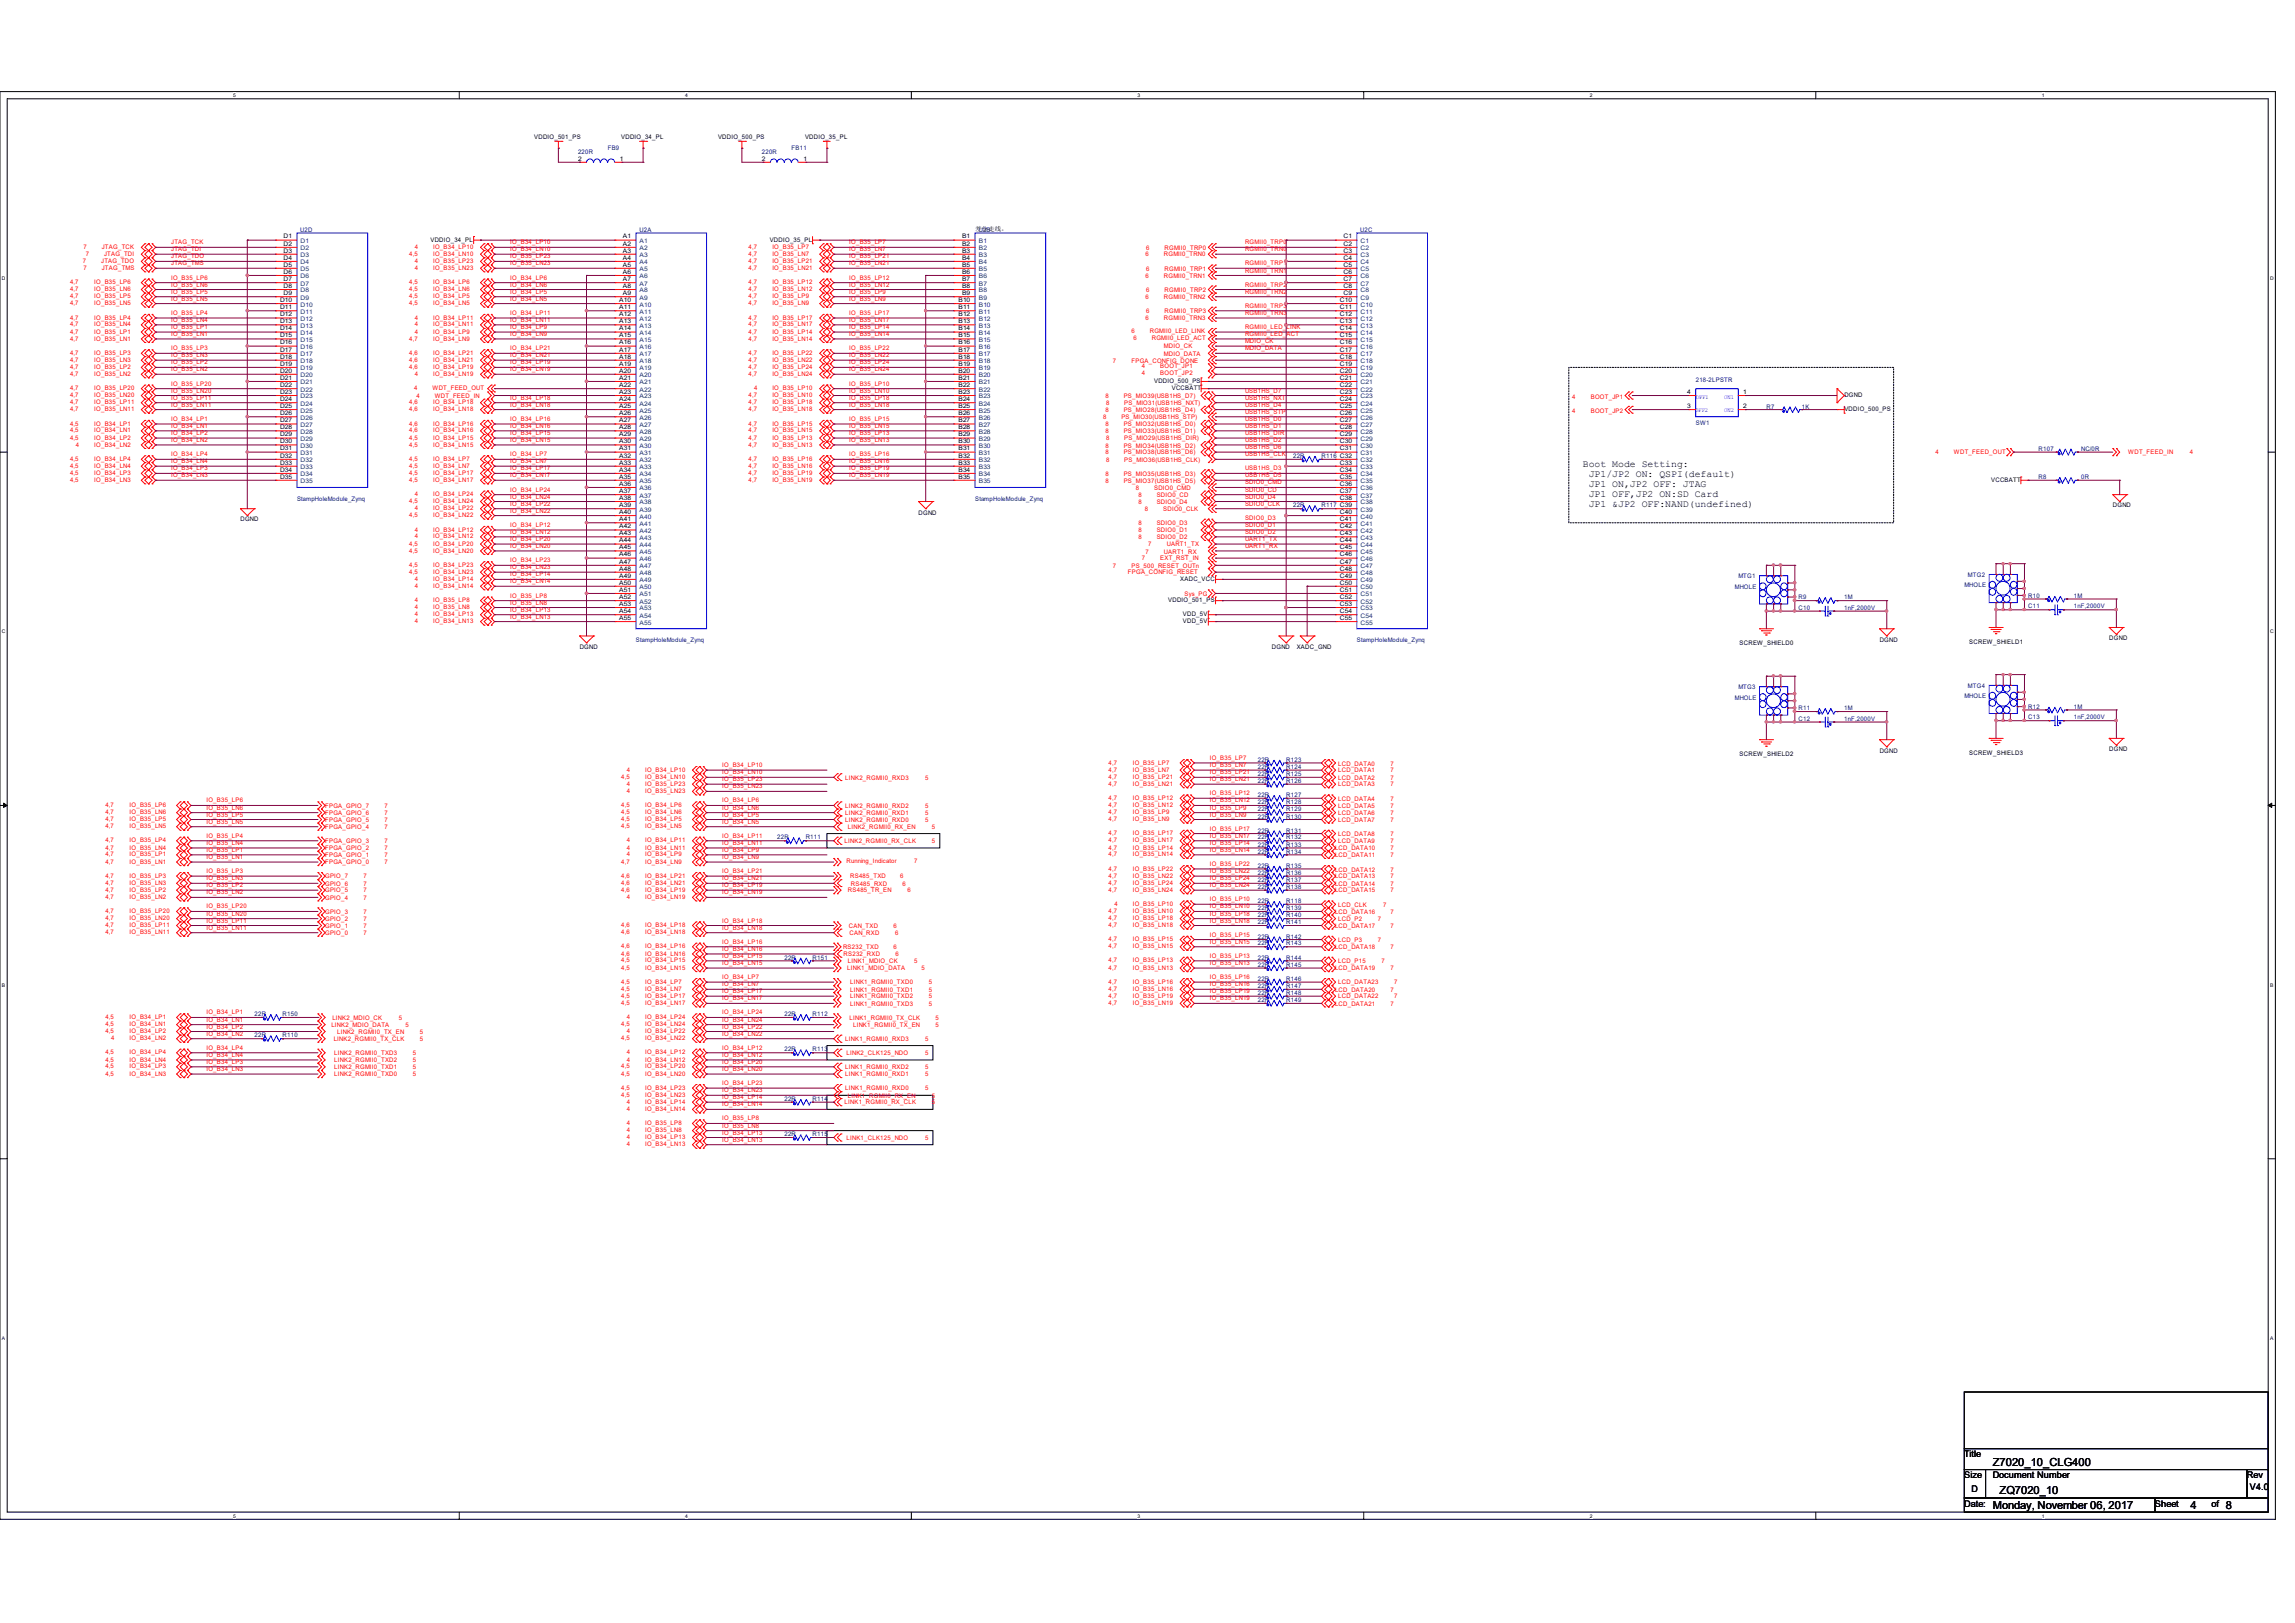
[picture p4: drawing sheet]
<svg xmlns="http://www.w3.org/2000/svg" width="297mm" height="210mm" viewBox="0 0 297 210" stroke-linecap="round" stroke-linejoin="round" font-family="sans-serif">
<defs><g id="words">
<g font-size="1.4">
<text x="257.9" y="189.7">Z7020_10_CLG400</text>
<text x="257.9" y="195.2">Monday, November 06, 2017</text>
<text x="258.8" y="193.4">ZQ7020_10</text>
<text x="283.5" y="195.2">4</text>
<text x="288" y="195.2">8</text>
</g>
<g font-size="1.3">
<text x="204.9" y="60.5">Boot Mode Setting:</text>
<text x="205.6" y="61.8">JP1/JP2 ON: QSPI(default)</text>
<text x="205.6" y="63">JP1 ON,JP2 OFF: JTAG</text>
<text x="205.6" y="64.3">JP1 OFF,JP2 ON:SD Card</text>
<text x="205.6" y="65.6">JP1 &amp;JP2 OFF:NAND(undefined)</text>
</g>
<g font-size="1.2">
<text x="254.2" y="188.6">Title</text>
<text x="254.2" y="191.3">Size</text>
<text x="257.9" y="191.3">Document Number</text>
<text x="290.8" y="191.3">Rev</text>
<text x="254.2" y="194.9">Date:</text>
<text x="255.1" y="193.1">D</text>
<text x="278.9" y="194.9">Sheet</text>
<text x="286.2" y="194.9">of</text>
<text x="291.2" y="192.7">V4.0</text>
</g>
<g font-size=".8">
<text x="69.1" y="17.9">VDDIO_501_PS</text>
<text x="80.4" y="17.9">VDDIO_34_PL</text>
<text x="92.9" y="17.9">VDDIO_500_PS</text>
<text x="104.2" y="17.9">VDDIO_35_PL</text>
<text x="74.8" y="20.8">2</text>
<text x="80.2" y="20.8">1</text>
<text x="98.6" y="20.8">2</text>
<text x="104" y="20.8">1</text>
<text x="126.2" y="29.9">差分走线。</text>
<text x="36.7" y="30.9">D1</text>
<text x="36.7" y="31.8">D2</text>
<text x="36.7" y="32.7">D3</text>
<text x="36.7" y="33.6">D4</text>
<text x="36.7" y="34.5">D5</text>
<text x="36.7" y="35.4">D6</text>
<text x="55.7" y="31.3">VDDIO_34_PL</text>
<text x="80.6" y="30.9">A1</text>
<text x="80.6" y="31.8">A2</text>
<text x="80.6" y="32.7">A3</text>
<text x="80.6" y="33.6">A4</text>
<text x="80.6" y="34.5">A5</text>
<text x="80.6" y="35.4">A6</text>
<text x="99.6" y="31.3">VDDIO_35_PL</text>
<text x="124.5" y="30.9">B1</text>
<text x="124.5" y="31.8">B2</text>
<text x="124.5" y="32.7">B3</text>
<text x="124.5" y="33.6">B4</text>
<text x="124.5" y="34.5">B5</text>
<text x="124.5" y="35.4">B6</text>
<text x="173.9" y="30.9">C1</text>
<text x="173.9" y="31.8">C2</text>
<text x="173.9" y="32.7">C3</text>
<text x="173.9" y="33.6">C4</text>
<text x="173.9" y="34.5">C5</text>
<text x="173.9" y="35.4">C6</text>
<text x="36.2" y="39.1">D10</text>
<text x="36.2" y="40">D11</text>
<text x="36.2" y="40.9">D12</text>
<text x="36.2" y="41.8">D13</text>
<text x="36.7" y="36.4">D7</text>
<text x="36.7" y="37.3">D8</text>
<text x="36.7" y="38.2">D9</text>
<text x="80.1" y="39.1">A10</text>
<text x="80.1" y="40">A11</text>
<text x="80.1" y="40.9">A12</text>
<text x="80.1" y="41.8">A13</text>
<text x="80.6" y="36.4">A7</text>
<text x="80.6" y="37.3">A8</text>
<text x="80.6" y="38.2">A9</text>
<text x="124" y="39.1">B10</text>
<text x="124" y="40">B11</text>
<text x="124" y="40.9">B12</text>
<text x="124" y="41.8">B13</text>
<text x="124.5" y="36.4">B7</text>
<text x="124.5" y="37.3">B8</text>
<text x="124.5" y="38.2">B9</text>
<text x="173.4" y="39.1">C10</text>
<text x="173.4" y="40">C11</text>
<text x="173.4" y="40.9">C12</text>
<text x="173.4" y="41.8">C13</text>
<text x="173.9" y="36.4">C7</text>
<text x="173.9" y="37.3">C8</text>
<text x="173.9" y="38.2">C9</text>
<text x="36.2" y="42.8">D14</text>
<text x="36.2" y="43.6">D15</text>
<text x="36.2" y="44.6">D16</text>
<text x="36.2" y="45.5">D17</text>
<text x="36.2" y="46.4">D18</text>
<text x="36.2" y="47.3">D19</text>
<text x="80.1" y="42.8">A14</text>
<text x="80.1" y="43.6">A15</text>
<text x="80.1" y="44.6">A16</text>
<text x="80.1" y="45.5">A17</text>
<text x="80.1" y="46.4">A18</text>
<text x="80.1" y="47.3">A19</text>
<text x="124" y="42.8">B14</text>
<text x="124" y="43.6">B15</text>
<text x="124" y="44.6">B16</text>
<text x="124" y="45.5">B17</text>
<text x="124" y="46.4">B18</text>
<text x="124" y="47.3">B19</text>
<text x="173.4" y="42.8">C14</text>
<text x="173.4" y="43.6">C15</text>
<text x="173.4" y="44.6">C16</text>
<text x="173.4" y="45.5">C17</text>
<text x="173.4" y="46.4">C18</text>
<text x="173.4" y="47.3">C19</text>
<text x="36.2" y="48.2">D20</text>
<text x="36.2" y="49.1">D21</text>
<text x="36.2" y="50.1">D22</text>
<text x="36.2" y="51">D23</text>
<text x="36.2" y="51.9">D24</text>
<text x="36.2" y="52.8">D25</text>
<text x="36.2" y="53.7">D26</text>
<text x="80.1" y="48.2">A20</text>
<text x="80.1" y="49.1">A21</text>
<text x="80.1" y="50.1">A22</text>
<text x="80.1" y="51">A23</text>
<text x="80.1" y="51.9">A24</text>
<text x="80.1" y="52.8">A25</text>
<text x="80.1" y="53.7">A26</text>
<text x="124" y="48.2">B20</text>
<text x="124" y="49.1">B21</text>
<text x="124" y="50.1">B22</text>
<text x="124" y="51">B23</text>
<text x="124" y="51.9">B24</text>
<text x="124" y="52.8">B25</text>
<text x="124" y="53.7">B26</text>
<text x="149.4" y="49.6">VDDIO_500_PS</text>
<text x="151.6" y="50.5">VCCBATT</text>
<text x="173.4" y="48.2">C20</text>
<text x="173.4" y="49.1">C21</text>
<text x="173.4" y="50.1">C22</text>
<text x="173.4" y="51">C23</text>
<text x="173.4" y="51.9">C24</text>
<text x="173.4" y="52.8">C25</text>
<text x="173.4" y="53.7">C26</text>
<text x="218.4" y="51">4</text>
<text x="218.4" y="52.8">3</text>
<text x="225.6" y="52.8">2</text>
<text x="225.6" y="51">1</text>
<text x="238.7" y="53.2">VDDIO_500_PS</text>
<text x="238.7" y="51.4">DGND</text>
<text x="36.2" y="54.7">D27</text>
<text x="36.2" y="55.5">D28</text>
<text x="36.2" y="56.5">D29</text>
<text x="36.2" y="57.4">D30</text>
<text x="36.2" y="58.3">D31</text>
<text x="36.2" y="59.2">D32</text>
<text x="80.1" y="54.7">A27</text>
<text x="80.1" y="55.5">A28</text>
<text x="80.1" y="56.5">A29</text>
<text x="80.1" y="57.4">A30</text>
<text x="80.1" y="58.3">A31</text>
<text x="80.1" y="59.2">A32</text>
<text x="124" y="54.7">B27</text>
<text x="124" y="55.5">B28</text>
<text x="124" y="56.5">B29</text>
<text x="124" y="57.4">B30</text>
<text x="124" y="58.3">B31</text>
<text x="124" y="59.2">B32</text>
<text x="173.4" y="54.7">C27</text>
<text x="173.4" y="55.5">C28</text>
<text x="173.4" y="56.5">C29</text>
<text x="173.4" y="57.4">C30</text>
<text x="173.4" y="58.3">C31</text>
<text x="36.2" y="60.1">D33</text>
<text x="36.2" y="61">D34</text>
<text x="36.2" y="61.9">D35</text>
<text x="80.1" y="60.1">A33</text>
<text x="80.1" y="61">A34</text>
<text x="80.1" y="61.9">A35</text>
<text x="80.1" y="62.9">A36</text>
<text x="80.1" y="63.8">A37</text>
<text x="80.1" y="64.7">A38</text>
<text x="80.1" y="65.6">A39</text>
<text x="124" y="60.1">B33</text>
<text x="124" y="61">B34</text>
<text x="124" y="61.9">B35</text>
<text x="173.4" y="60.1">C33</text>
<text x="173.4" y="61">C34</text>
<text x="173.4" y="61.9">C35</text>
<text x="173.4" y="62.9">C36</text>
<text x="173.4" y="63.8">C37</text>
<text x="173.4" y="64.7">C38</text>
<text x="257.7" y="62.4">VCCBATT</text>
<text x="273.4" y="65.7">DGND</text>
<text x="31.1" y="67.5">DGND</text>
<text x="80.1" y="66.5">A40</text>
<text x="80.1" y="67.4">A41</text>
<text x="80.1" y="68.4">A42</text>
<text x="80.1" y="69.3">A43</text>
<text x="80.1" y="70.2">A44</text>
<text x="80.1" y="71.1">A45</text>
<text x="118.9" y="66.6">DGND</text>
<text x="173.4" y="66.5">C40</text>
<text x="173.4" y="67.4">C41</text>
<text x="173.4" y="68.4">C42</text>
<text x="173.4" y="69.3">C43</text>
<text x="173.4" y="70.2">C44</text>
<text x="173.4" y="71.1">C45</text>
<text x="80.1" y="72">A46</text>
<text x="80.1" y="72.9">A47</text>
<text x="80.1" y="73.8">A48</text>
<text x="80.1" y="74.8">A49</text>
<text x="80.1" y="75.6">A50</text>
<text x="80.1" y="76.6">A51</text>
<text x="80.1" y="77.5">A52</text>
<text x="151.2" y="77.9">VDDIO_501_PS</text>
<text x="152.7" y="75.2">XADC_VCC</text>
<text x="173.4" y="72">C46</text>
<text x="173.4" y="72.9">C47</text>
<text x="173.4" y="73.8">C48</text>
<text x="173.4" y="74.8">C49</text>
<text x="173.4" y="75.6">C50</text>
<text x="173.4" y="76.6">C51</text>
<text x="173.4" y="77.5">C52</text>
<text x="75" y="83.9">DGND</text>
<text x="80.1" y="78.4">A53</text>
<text x="80.1" y="79.3">A54</text>
<text x="80.1" y="80.2">A55</text>
<text x="153.1" y="80.6">VDD_5V</text>
<text x="153.1" y="79.8">VDD_5V</text>
<text x="164.6" y="83.9">DGND</text>
<text x="167.8" y="83.9">XADC_GND</text>
<text x="173.4" y="78.4">C53</text>
<text x="173.4" y="79.3">C54</text>
<text x="173.4" y="80.2">C55</text>
<text x="225.1" y="83.5">SCREW_SHIELD0</text>
<text x="243.3" y="83.1">DGND</text>
<text x="254.9" y="83.3">SCREW_SHIELD1</text>
<text x="273" y="82.8">DGND</text>
<text x="225.1" y="97.9">SCREW_SHIELD2</text>
<text x="243.3" y="97.4">DGND</text>
<text x="254.9" y="97.7">SCREW_SHIELD3</text>
<text x="273" y="97.2">DGND</text>
</g>
<g font-size=".8" fill="#000080">
<text x="74.8" y="19.9">220R</text>
<text x="78.7" y="19.5">FB9</text>
<text x="98.6" y="19.9">220R</text>
<text x="102.5" y="19.5">FB11</text>
<text x="38.9" y="30">U2D</text>
<text x="82.8" y="30">U2A</text>
<text x="126.7" y="30">U2B</text>
<text x="176" y="30">U2C</text>
<text x="219.5" y="49.4">218-2LPSTR</text>
<text x="228.6" y="52.9">R7</text>
<text x="233.2" y="52.9">1K</text>
<text x="167.4" y="59.3">22R</text>
<text x="171" y="59.3">R116 C32</text>
<text x="219.5" y="54.9">SW1</text>
<text x="263.8" y="58.3">R107</text>
<text x="269.3" y="58.3">NC/0R</text>
<text x="38.4" y="64.8">StampHoleModule_Zynq</text>
<text x="126.2" y="64.8">StampHoleModule_Zynq</text>
<text x="167.4" y="65.7">22R</text>
<text x="171" y="65.7">R117 C39</text>
<text x="263.8" y="62">R8</text>
<text x="269.3" y="62">0R</text>
<text x="224.5" y="76.2">MHOLE</text>
<text x="225" y="74.8">MTG1</text>
<text x="232.8" y="77.6">R9</text>
<text x="238.7" y="77.6">1M</text>
<text x="254.2" y="76">MHOLE</text>
<text x="254.7" y="74.6">MTG2</text>
<text x="262.5" y="77.4">R10</text>
<text x="268.4" y="77.4">1M</text>
<text x="82.3" y="83.1">StampHoleModule_Zynq</text>
<text x="175.6" y="83.1">StampHoleModule_Zynq</text>
<text x="232.8" y="78.9">C10</text>
<text x="238.7" y="78.9">1nF,2000V</text>
<text x="262.5" y="78.7">C11</text>
<text x="268.4" y="78.7">1nF,2000V</text>
<text x="225" y="89.2">MTG3</text>
<text x="254.7" y="89">MTG4</text>
<text x="224.5" y="90.5">MHOLE</text>
<text x="232.8" y="93.3">C12</text>
<text x="232.8" y="91.9">R11</text>
<text x="238.7" y="93.3">1nF,2000V</text>
<text x="238.7" y="91.9">1M</text>
<text x="254.2" y="90.3">MHOLE</text>
<text x="262.5" y="93.1">C13</text>
<text x="262.5" y="91.7">R12</text>
<text x="268.4" y="93.1">1nF,2000V</text>
<text x="268.4" y="91.7">1M</text>
<text x="162.8" y="98.6">22R</text>
<text x="162.8" y="99.5">22R</text>
<text x="162.8" y="100.4">22R</text>
<text x="162.8" y="101.3">22R</text>
<text x="166.5" y="98.6">R123</text>
<text x="166.5" y="99.5">R124</text>
<text x="166.5" y="100.4">R125</text>
<text x="166.5" y="101.3">R126</text>
<text x="162.8" y="104.1">22R</text>
<text x="162.8" y="105">22R</text>
<text x="162.8" y="105.9">22R</text>
<text x="162.8" y="107.7">22R</text>
<text x="162.8" y="103.2">22R</text>
<text x="166.5" y="104.1">R128</text>
<text x="166.5" y="105">R129</text>
<text x="166.5" y="105.9">R130</text>
<text x="166.5" y="107.7">R131</text>
<text x="166.5" y="103.2">R127</text>
<text x="100.6" y="108.6">22R</text>
<text x="104.3" y="108.6">R111</text>
<text x="162.8" y="108.6">22R</text>
<text x="162.8" y="109.6">22R</text>
<text x="162.8" y="110.5">22R</text>
<text x="162.8" y="112.3">22R</text>
<text x="162.8" y="113.2">22R</text>
<text x="166.5" y="108.6">R132</text>
<text x="166.5" y="109.6">R133</text>
<text x="166.5" y="110.5">R134</text>
<text x="166.5" y="112.3">R135</text>
<text x="166.5" y="113.2">R136</text>
<text x="162.8" y="119.6">22R</text>
<text x="162.8" y="114.1">22R</text>
<text x="162.8" y="115.1">22R</text>
<text x="162.8" y="117.8">22R</text>
<text x="162.8" y="116.9">22R</text>
<text x="162.8" y="118.7">22R</text>
<text x="166.5" y="119.6">R141</text>
<text x="166.5" y="114.1">R137</text>
<text x="166.5" y="115.1">R138</text>
<text x="166.5" y="117.8">R139</text>
<text x="166.5" y="116.9">R118</text>
<text x="166.5" y="118.7">R140</text>
<text x="101.5" y="124.2">22R</text>
<text x="105.2" y="124.2">R151</text>
<text x="162.8" y="121.4">22R</text>
<text x="162.8" y="122.3">22R</text>
<text x="162.8" y="124.2">22R</text>
<text x="162.8" y="125.1">22R</text>
<text x="166.5" y="121.4">R142</text>
<text x="166.5" y="122.3">R143</text>
<text x="166.5" y="124.2">R144</text>
<text x="166.5" y="125.1">R145</text>
<text x="32.9" y="131.5">22R</text>
<text x="36.6" y="131.5">R150</text>
<text x="101.5" y="131.5">22R</text>
<text x="105.2" y="131.5">R112</text>
<text x="162.8" y="126.9">22R</text>
<text x="162.8" y="127.8">22R</text>
<text x="162.8" y="128.8">22R</text>
<text x="162.8" y="129.7">22R</text>
<text x="166.5" y="126.9">R146</text>
<text x="166.5" y="127.8">R147</text>
<text x="166.5" y="128.8">R148</text>
<text x="166.5" y="129.7">R149</text>
<text x="32.9" y="134.2">22R</text>
<text x="36.6" y="134.2">R110</text>
<text x="101.5" y="136.1">22R</text>
<text x="105.2" y="136.1">R113</text>
<text x="101.5" y="142.5">22R</text>
<text x="105.2" y="142.5">R114</text>
<text x="101.5" y="147.1">22R</text>
<text x="105.2" y="147.1">R115</text>
</g>
<g font-size=".8" fill="#f00">
<text x="10.7" y="34">7</text>
<text x="10.8" y="34.9">7</text>
<text x="10.8" y="32.2">7</text>
<text x="11.1" y="33.1">7</text>
<text x="13.1" y="34">JTAG_TDO</text>
<text x="13.2" y="34.9">JTAG_TMS</text>
<text x="13.2" y="32.2">JTAG_TCK</text>
<text x="13.5" y="33.1">JTAG_TDI</text>
<text x="22.1" y="34.3">JTAG_TMS</text>
<text x="22.1" y="31.6">JTAG_TCK</text>
<text x="22.1" y="32.5">JTAG_TDI</text>
<text x="22.1" y="33.4">JTAG_TDO</text>
<text x="53" y="33.1">4,5</text>
<text x="53.7" y="32.2">4</text>
<text x="53.7" y="34.9">4</text>
<text x="53.7" y="34">4</text>
<text x="56.1" y="32.2">IO_B34_LP10</text>
<text x="56.1" y="33.1">IO_B34_LN10</text>
<text x="56.1" y="34.9">IO_B35_LN23</text>
<text x="56.1" y="34">IO_B35_LP23</text>
<text x="66" y="31.6">IO_B34_LP10</text>
<text x="66" y="32.5">IO_B34_LN10</text>
<text x="66" y="33.4">IO_B35_LP23</text>
<text x="66" y="34.3">IO_B35_LN23</text>
<text x="96.9" y="33.1">4,7</text>
<text x="96.9" y="32.2">4,7</text>
<text x="96.9" y="34.9">4,7</text>
<text x="96.9" y="34">4,7</text>
<text x="100" y="33.1">IO_B35_LN7</text>
<text x="100" y="32.2">IO_B35_LP7</text>
<text x="100" y="34.9">IO_B35_LN21</text>
<text x="100" y="34">IO_B35_LP21</text>
<text x="109.9" y="31.6">IO_B35_LP7</text>
<text x="109.9" y="32.5">IO_B35_LN7</text>
<text x="109.9" y="33.4">IO_B35_LP21</text>
<text x="109.9" y="34.3">IO_B35_LN21</text>
<text x="148.3" y="33.2">6</text>
<text x="148.3" y="35.9">6</text>
<text x="148.3" y="32.3">6</text>
<text x="148.3" y="35.1">6</text>
<text x="150.6" y="33.2">RGMII0_TRN0</text>
<text x="150.6" y="35.9">RGMII0_TRN1</text>
<text x="150.7" y="32.3">RGMII0_TRP0</text>
<text x="150.7" y="35.1">RGMII0_TRP1</text>
<text x="161.1" y="31.6">RGMII0_TRP0</text>
<text x="161.1" y="32.5">RGMII0_TRN0</text>
<text x="161.1" y="34.3">RGMII0_TRP1</text>
<text x="161.1" y="35.3">RGMII0_TRN1</text>
<text x="9.1" y="41.4">4,7</text>
<text x="9.1" y="38.6">4,7</text>
<text x="9.1" y="39.5">4,7</text>
<text x="9.1" y="37.7">4,7</text>
<text x="9.1" y="36.8">4,7</text>
<text x="12.2" y="41.4">IO_B35_LP4</text>
<text x="12.2" y="38.6">IO_B35_LP5</text>
<text x="12.2" y="39.5">IO_B35_LN5</text>
<text x="12.2" y="37.7">IO_B35_LN6</text>
<text x="12.2" y="36.8">IO_B35_LP6</text>
<text x="22.1" y="41.7">IO_B35_LN4</text>
<text x="22.1" y="40.8">IO_B35_LP4</text>
<text x="22.1" y="38.9">IO_B35_LN5</text>
<text x="22.1" y="38">IO_B35_LP5</text>
<text x="22.1" y="37.1">IO_B35_LN6</text>
<text x="22.1" y="36.2">IO_B35_LP6</text>
<text x="53" y="38.6">4,5</text>
<text x="53" y="39.5">4,5</text>
<text x="53" y="37.7">4,5</text>
<text x="53" y="36.8">4,5</text>
<text x="53.7" y="41.4">4</text>
<text x="56.1" y="38.6">IO_B34_LP5</text>
<text x="56.1" y="39.5">IO_B34_LN5</text>
<text x="56.1" y="37.7">IO_B34_LN6</text>
<text x="56.1" y="36.8">IO_B34_LP6</text>
<text x="56.1" y="41.4">IO_B34_LP11</text>
<text x="66" y="41.7">IO_B34_LN11</text>
<text x="66" y="38.9">IO_B34_LN5</text>
<text x="66" y="38">IO_B34_LP5</text>
<text x="66" y="36.2">IO_B34_LP6</text>
<text x="66" y="37.1">IO_B34_LN6</text>
<text x="66" y="40.8">IO_B34_LP11</text>
<text x="96.9" y="39.5">4,7</text>
<text x="96.9" y="38.6">4,7</text>
<text x="96.9" y="37.7">4,7</text>
<text x="96.9" y="36.8">4,7</text>
<text x="96.9" y="41.4">4,7</text>
<text x="100" y="39.5">IO_B35_LN9</text>
<text x="100" y="38.6">IO_B35_LP9</text>
<text x="100" y="37.7">IO_B35_LN12</text>
<text x="100" y="36.8">IO_B35_LP12</text>
<text x="100" y="41.4">IO_B35_LP17</text>
<text x="109.9" y="36.2">IO_B35_LP12</text>
<text x="109.9" y="37.1">IO_B35_LN12</text>
<text x="109.9" y="38">IO_B35_LP9</text>
<text x="109.9" y="38.9">IO_B35_LN9</text>
<text x="109.9" y="40.8">IO_B35_LP17</text>
<text x="109.9" y="41.7">IO_B35_LN17</text>
<text x="148.3" y="38.7">6</text>
<text x="148.3" y="41.4">6</text>
<text x="148.3" y="37.8">6</text>
<text x="148.3" y="40.5">6</text>
<text x="150.6" y="38.7">RGMII0_TRN2</text>
<text x="150.6" y="41.4">RGMII0_TRN3</text>
<text x="150.7" y="37.8">RGMII0_TRP2</text>
<text x="150.7" y="40.5">RGMII0_TRP3</text>
<text x="161.1" y="37.1">RGMII0_TRP2</text>
<text x="161.1" y="38">RGMII0_TRN2</text>
<text x="161.1" y="39.8">RGMII0_TRP3</text>
<text x="161.1" y="40.8">RGMII0_TRN3</text>
<text x="9.1" y="43.2">4,7</text>
<text x="9.1" y="44.1">4,7</text>
<text x="9.1" y="47.8">4,7</text>
<text x="9.1" y="45.9">4,7</text>
<text x="9.1" y="46.8">4,7</text>
<text x="9.1" y="42.2">4,7</text>
<text x="12.2" y="43.2">IO_B35_LP1</text>
<text x="12.2" y="44.1">IO_B35_LN1</text>
<text x="12.2" y="47.8">IO_B35_LP2</text>
<text x="12.2" y="45.9">IO_B35_LP3</text>
<text x="12.2" y="46.8">IO_B35_LN3</text>
<text x="12.2" y="42.2">IO_B35_LN4</text>
<text x="22.1" y="42.6">IO_B35_LP1</text>
<text x="22.1" y="43.5">IO_B35_LN1</text>
<text x="22.1" y="47.2">IO_B35_LP2</text>
<text x="22.1" y="46.2">IO_B35_LN3</text>
<text x="22.1" y="45.3">IO_B35_LP3</text>
<text x="53" y="47.8">4,6</text>
<text x="53" y="45.9">4,6</text>
<text x="53" y="46.8">4,6</text>
<text x="53" y="44.1">4,7</text>
<text x="53.7" y="43.2">4</text>
<text x="53.7" y="42.2">4</text>
<text x="56.1" y="47.8">IO_B34_LP19</text>
<text x="56.1" y="45.9">IO_B34_LP21</text>
<text x="56.1" y="46.8">IO_B34_LN21</text>
<text x="56.1" y="43.2">IO_B34_LP9</text>
<text x="56.1" y="44.1">IO_B34_LN9</text>
<text x="56.1" y="42.2">IO_B34_LN11</text>
<text x="66" y="42.6">IO_B34_LP9</text>
<text x="66" y="43.5">IO_B34_LN9</text>
<text x="66" y="47.2">IO_B34_LP19</text>
<text x="66" y="45.3">IO_B34_LP21</text>
<text x="66" y="46.2">IO_B34_LN21</text>
<text x="96.9" y="44.1">4,7</text>
<text x="96.9" y="43.2">4,7</text>
<text x="96.9" y="42.2">4,7</text>
<text x="96.9" y="45.9">4,7</text>
<text x="96.9" y="46.8">4,7</text>
<text x="96.9" y="47.8">4,7</text>
<text x="100" y="44.1">IO_B35_LN14</text>
<text x="100" y="43.2">IO_B35_LP14</text>
<text x="100" y="42.2">IO_B35_LN17</text>
<text x="100" y="45.9">IO_B35_LP22</text>
<text x="100" y="46.8">IO_B35_LN22</text>
<text x="100" y="47.8">IO_B35_LP24</text>
<text x="109.9" y="42.6">IO_B35_LP14</text>
<text x="109.9" y="43.5">IO_B35_LN14</text>
<text x="109.9" y="45.3">IO_B35_LP22</text>
<text x="109.9" y="46.2">IO_B35_LN22</text>
<text x="109.9" y="47.2">IO_B35_LP24</text>
<text x="144" y="47">7</text>
<text x="146.4" y="47">FPGA_CONFIG_DONE</text>
<text x="146.4" y="43.1">6</text>
<text x="146.7" y="44">6</text>
<text x="147.8" y="47.7">4</text>
<text x="148.8" y="43.1">RGMII0_LED_LINK</text>
<text x="149.1" y="44">RGMII0_LED_ACT</text>
<text x="150.2" y="47.7">BOOT_JP1</text>
<text x="150.6" y="46">MDIO_DATA</text>
<text x="150.6" y="45.1">MDIO_CK</text>
<text x="161.1" y="42.6">RGMII0_LED_LINK</text>
<text x="161.1" y="43.5">RGMII0_LED_ACT</text>
<text x="161.1" y="44.4">MDIO_CK</text>
<text x="161.1" y="45.3">MDIO_DATA</text>
<text x="9.1" y="48.6">4,7</text>
<text x="9.1" y="52.3">4,7</text>
<text x="9.1" y="53.2">4,7</text>
<text x="9.1" y="51.4">4,7</text>
<text x="9.1" y="50.5">4,7</text>
<text x="12.2" y="48.6">IO_B35_LN2</text>
<text x="12.2" y="52.3">IO_B35_LP11</text>
<text x="12.2" y="53.2">IO_B35_LN11</text>
<text x="12.2" y="51.4">IO_B35_LN20</text>
<text x="12.2" y="50.5">IO_B35_LP20</text>
<text x="22.1" y="48">IO_B35_LN2</text>
<text x="22.1" y="52.6">IO_B35_LN11</text>
<text x="22.1" y="51.7">IO_B35_LP11</text>
<text x="22.1" y="49.9">IO_B35_LP20</text>
<text x="22.1" y="50.8">IO_B35_LN20</text>
<text x="53" y="53.2">4,6</text>
<text x="53" y="52.3">4,6</text>
<text x="53.6" y="50.5">4</text>
<text x="53.7" y="48.6">4</text>
<text x="53.9" y="51.5">4</text>
<text x="56" y="50.5">WDT_FEED_OUT</text>
<text x="56.1" y="53.2">IO_B34_LN18</text>
<text x="56.1" y="52.3">IO_B34_LP18</text>
<text x="56.1" y="48.6">IO_B34_LN19</text>
<text x="56.3" y="51.5">WDT_FEED_IN</text>
<text x="66" y="51.7">IO_B34_LP18</text>
<text x="66" y="52.6">IO_B34_LN18</text>
<text x="66" y="48">IO_B34_LN19</text>
<text x="96.9" y="51.4">4,7</text>
<text x="96.9" y="52.3">4,7</text>
<text x="96.9" y="53.2">4,7</text>
<text x="96.9" y="48.6">4,7</text>
<text x="97.6" y="50.5">4</text>
<text x="100" y="50.5">IO_B35_LP10</text>
<text x="100" y="51.4">IO_B35_LN10</text>
<text x="100" y="52.3">IO_B35_LP18</text>
<text x="100" y="53.2">IO_B35_LN18</text>
<text x="100" y="48.6">IO_B35_LN24</text>
<text x="109.9" y="48">IO_B35_LN24</text>
<text x="109.9" y="49.9">IO_B35_LP10</text>
<text x="109.9" y="50.8">IO_B35_LN10</text>
<text x="109.9" y="51.7">IO_B35_LP18</text>
<text x="109.9" y="52.6">IO_B35_LN18</text>
<text x="143.1" y="53.3">8</text>
<text x="143.1" y="51.5">8</text>
<text x="143.1" y="52.4">8</text>
<text x="145.4" y="53.3">PS_MIO28(USB1HS_D4)</text>
<text x="145.4" y="51.5">PS_MIO39(USB1HS_D7)</text>
<text x="145.5" y="52.4">PS_MIO31(USB1HS_NXT)</text>
<text x="147.8" y="48.6">4</text>
<text x="150.2" y="48.6">BOOT_JP2</text>
<text x="161.1" y="50.8">USB1HS_D7</text>
<text x="161.1" y="51.7">USB1HS_NXT</text>
<text x="161.1" y="52.6">USB1HS_D4</text>
<text x="161.1" y="53.5">USB1HS_STP</text>
<text x="203.5" y="53.4">4</text>
<text x="203.5" y="51.6">4</text>
<text x="205.9" y="53.4">BOOT_JP2</text>
<text x="205.9" y="51.6">BOOT_JP1</text>
<text x="9.1" y="55.1">4,5</text>
<text x="9.1" y="56">4,5</text>
<text x="9.1" y="56.9">4,5</text>
<text x="9.1" y="59.6">4,5</text>
<text x="9.8" y="57.8">4</text>
<text x="12.2" y="55.1">IO_B34_LP1</text>
<text x="12.2" y="56">IO_B34_LN1</text>
<text x="12.2" y="56.9">IO_B34_LP2</text>
<text x="12.2" y="57.8">IO_B34_LN2</text>
<text x="12.2" y="59.6">IO_B34_LP4</text>
<text x="22.1" y="54.5">IO_B34_LP1</text>
<text x="22.1" y="55.4">IO_B34_LN1</text>
<text x="22.1" y="56.3">IO_B34_LP2</text>
<text x="22.1" y="57.2">IO_B34_LN2</text>
<text x="22.1" y="59.9">IO_B34_LN4</text>
<text x="22.1" y="59.1">IO_B34_LP4</text>
<text x="53" y="56">4,6</text>
<text x="53" y="59.6">4,5</text>
<text x="53" y="56.9">4,5</text>
<text x="53" y="57.8">4,5</text>
<text x="53" y="55.1">4,6</text>
<text x="56.1" y="56">IO_B34_LN16</text>
<text x="56.1" y="59.6">IO_B34_LP7</text>
<text x="56.1" y="56.9">IO_B34_LP15</text>
<text x="56.1" y="57.8">IO_B34_LN15</text>
<text x="56.1" y="55.1">IO_B34_LP16</text>
<text x="66" y="56.3">IO_B34_LP15</text>
<text x="66" y="57.2">IO_B34_LN15</text>
<text x="66" y="54.5">IO_B34_LP16</text>
<text x="66" y="55.4">IO_B34_LN16</text>
<text x="66" y="59.1">IO_B34_LP7</text>
<text x="66" y="59.9">IO_B34_LN7</text>
<text x="96.9" y="56.9">4,7</text>
<text x="96.9" y="57.8">4,7</text>
<text x="96.9" y="56">4,7</text>
<text x="96.9" y="55.1">4,7</text>
<text x="96.9" y="59.6">4,7</text>
<text x="100" y="56.9">IO_B35_LP13</text>
<text x="100" y="57.8">IO_B35_LN13</text>
<text x="100" y="56">IO_B35_LN15</text>
<text x="100" y="55.1">IO_B35_LP15</text>
<text x="100" y="59.6">IO_B35_LP16</text>
<text x="109.9" y="54.5">IO_B35_LP15</text>
<text x="109.9" y="55.4">IO_B35_LN15</text>
<text x="109.9" y="56.3">IO_B35_LP13</text>
<text x="109.9" y="57.2">IO_B35_LN13</text>
<text x="109.9" y="59.1">IO_B35_LP16</text>
<text x="109.9" y="59.9">IO_B35_LN16</text>
<text x="142.8" y="54.2">8</text>
<text x="143.1" y="56">8</text>
<text x="143.1" y="55.2">8</text>
<text x="143.1" y="57.9">8</text>
<text x="143.1" y="58.8">8</text>
<text x="143.1" y="57">8</text>
<text x="143.1" y="59.7">8</text>
<text x="145.1" y="54.2">PS_MIO30(USB1HS_STP)</text>
<text x="145.4" y="56">PS_MIO33(USB1HS_D1)</text>
<text x="145.4" y="55.2">PS_MIO32(USB1HS_D0)</text>
<text x="145.4" y="57.9">PS_MIO34(USB1HS_D2)</text>
<text x="145.4" y="58.8">PS_MIO38(USB1HS_D6)</text>
<text x="145.5" y="57">PS_MIO29(USB1HS_DIR)</text>
<text x="145.5" y="59.7">PS_MIO36(USB1HS_CLK)</text>
<text x="161.1" y="54.5">USB1HS_D0</text>
<text x="161.1" y="55.4">USB1HS_D1</text>
<text x="161.1" y="56.3">USB1HS_DIR</text>
<text x="161.1" y="57.2">USB1HS_D2</text>
<text x="161.1" y="58.1">USB1HS_D6</text>
<text x="161.1" y="59.1">USB1HS_CLK</text>
<text x="250.5" y="58.8">4</text>
<text x="252.9" y="58.8">WDT_FEED_OUT</text>
<text x="275.4" y="58.7">WDT_FEED_IN</text>
<text x="283.4" y="58.7">4</text>
<text x="9.1" y="62.4">4,5</text>
<text x="9.1" y="61.5">4,5</text>
<text x="9.1" y="60.5">4,5</text>
<text x="12.2" y="62.4">IO_B34_LN3</text>
<text x="12.2" y="61.5">IO_B34_LP3</text>
<text x="12.2" y="60.5">IO_B34_LN4</text>
<text x="22.1" y="60.9">IO_B34_LP3</text>
<text x="22.1" y="61.8">IO_B34_LN3</text>
<text x="53" y="62.4">4,5</text>
<text x="53" y="61.5">4,5</text>
<text x="53" y="65.1">4,5</text>
<text x="53" y="60.5">4,5</text>
<text x="53.7" y="64.2">4</text>
<text x="56.1" y="62.4">IO_B34_LN17</text>
<text x="56.1" y="61.5">IO_B34_LP17</text>
<text x="56.1" y="64.2">IO_B34_LP24</text>
<text x="56.1" y="65.1">IO_B34_LN24</text>
<text x="56.1" y="60.5">IO_B34_LN7</text>
<text x="66" y="60.9">IO_B34_LP17</text>
<text x="66" y="61.8">IO_B34_LN17</text>
<text x="66" y="65.4">IO_B34_LP22</text>
<text x="66" y="63.6">IO_B34_LP24</text>
<text x="66" y="64.5">IO_B34_LN24</text>
<text x="96.9" y="60.5">4,7</text>
<text x="96.9" y="62.4">4,7</text>
<text x="96.9" y="61.5">4,7</text>
<text x="100" y="60.5">IO_B35_LN16</text>
<text x="100" y="62.4">IO_B35_LN19</text>
<text x="100" y="61.5">IO_B35_LP19</text>
<text x="109.9" y="60.9">IO_B35_LP19</text>
<text x="109.9" y="61.8">IO_B35_LN19</text>
<text x="143.1" y="62.5">8</text>
<text x="143.1" y="61.6">8</text>
<text x="145.4" y="62.5">PS_MIO37(USB1HS_D5)</text>
<text x="145.4" y="61.6">PS_MIO35(USB1HS_D3)</text>
<text x="147" y="63.4">8</text>
<text x="147.3" y="65.2">8</text>
<text x="147.3" y="64.3">8</text>
<text x="149.4" y="63.4">SDIO0_CMD</text>
<text x="149.7" y="65.2">SDIO0_D4</text>
<text x="149.7" y="64.3">SDIO0_CD</text>
<text x="161.1" y="60.9">USB1HS_D3</text>
<text x="161.1" y="61.8">USB1HS_D5</text>
<text x="161.1" y="62.7">SDIO0_CMD</text>
<text x="161.1" y="63.6">SDIO0_CD</text>
<text x="161.1" y="64.5">SDIO0_D4</text>
<text x="161.1" y="65.4">SDIO0_CLK</text>
<text x="53" y="70.6">4,5</text>
<text x="53" y="71.5">4,5</text>
<text x="53" y="66.9">4,5</text>
<text x="53.7" y="66">4</text>
<text x="53.7" y="68.8">4</text>
<text x="53.7" y="69.7">4</text>
<text x="56.1" y="70.6">IO_B34_LP20</text>
<text x="56.1" y="71.5">IO_B34_LN20</text>
<text x="56.1" y="66.9">IO_B34_LN22</text>
<text x="56.1" y="66">IO_B34_LP22</text>
<text x="56.1" y="68.8">IO_B34_LP12</text>
<text x="56.1" y="69.7">IO_B34_LN12</text>
<text x="66" y="68.2">IO_B34_LP12</text>
<text x="66" y="69.1">IO_B34_LN12</text>
<text x="66" y="70">IO_B34_LP20</text>
<text x="66" y="70.9">IO_B34_LN20</text>
<text x="66" y="66.3">IO_B34_LN22</text>
<text x="147.3" y="68.9">8</text>
<text x="147.3" y="69.8">8</text>
<text x="147.3" y="67.9">8</text>
<text x="148.2" y="66.1">8</text>
<text x="148.3" y="71.6">7</text>
<text x="148.6" y="70.7">7</text>
<text x="149.7" y="68.9">SDIO0_D1</text>
<text x="149.7" y="69.8">SDIO0_D2</text>
<text x="149.7" y="67.9">SDIO0_D3</text>
<text x="150.5" y="66.1">SDIO0_CLK</text>
<text x="150.6" y="71.6">UART1_RX</text>
<text x="151" y="70.7">UART1_TX</text>
<text x="161.1" y="67.3">SDIO0_D3</text>
<text x="161.1" y="68.2">SDIO0_D1</text>
<text x="161.1" y="70">UART1_TX</text>
<text x="161.1" y="70.9">UART1_RX</text>
<text x="161.1" y="69.1">SDIO0_D2</text>
<text x="53" y="73.4">4,5</text>
<text x="53" y="74.3">4,5</text>
<text x="53.7" y="77.9">4</text>
<text x="53.7" y="76.1">4</text>
<text x="53.7" y="75.2">4</text>
<text x="56.1" y="73.4">IO_B34_LP23</text>
<text x="56.1" y="74.3">IO_B34_LN23</text>
<text x="56.1" y="77.9">IO_B35_LP8</text>
<text x="56.1" y="76.1">IO_B34_LN14</text>
<text x="56.1" y="75.2">IO_B34_LP14</text>
<text x="66" y="74.6">IO_B34_LP14</text>
<text x="66" y="75.5">IO_B34_LN14</text>
<text x="66" y="77.3">IO_B35_LP8</text>
<text x="66" y="72.8">IO_B34_LP23</text>
<text x="66" y="73.7">IO_B34_LN23</text>
<text x="144" y="73.4">7</text>
<text x="146" y="74.3">FPGA_CONFIG_RESET</text>
<text x="146.4" y="73.4">PS_500_RESET_OUTn</text>
<text x="147.8" y="72.4">7</text>
<text x="150.2" y="72.4">EXT_RST_IN</text>
<text x="153.3" y="77.1">Sys_PG</text>
<text x="53.7" y="78.8">4</text>
<text x="53.7" y="79.8">4</text>
<text x="53.7" y="80.6">4</text>
<text x="56.1" y="78.8">IO_B35_LN8</text>
<text x="56.1" y="79.8">IO_B34_LP13</text>
<text x="56.1" y="80.6">IO_B34_LN13</text>
<text x="66" y="78.2">IO_B35_LN8</text>
<text x="66" y="79.2">IO_B34_LP13</text>
<text x="66" y="80">IO_B34_LN13</text>
<text x="80.4" y="100.8">4,5</text>
<text x="81.1" y="99.9">4</text>
<text x="81.1" y="101.7">4</text>
<text x="83.5" y="99.9">IO_B34_LP10</text>
<text x="83.5" y="100.8">IO_B34_LN10</text>
<text x="83.5" y="101.7">IO_B35_LP23</text>
<text x="93.5" y="100.2">IO_B34_LN10</text>
<text x="93.5" y="99.3">IO_B34_LP10</text>
<text x="93.5" y="101.1">IO_B35_LP23</text>
<text x="109.4" y="100.9">LINK2_RGMII0_RXD3</text>
<text x="119.7" y="100.9">5</text>
<text x="143.5" y="99.9">4,7</text>
<text x="143.5" y="98.9">4,7</text>
<text x="143.5" y="101.7">4,7</text>
<text x="143.5" y="100.8">4,7</text>
<text x="146.6" y="99.9">IO_B35_LN7</text>
<text x="146.6" y="98.9">IO_B35_LP7</text>
<text x="146.6" y="101.7">IO_B35_LN21</text>
<text x="146.6" y="100.8">IO_B35_LP21</text>
<text x="156.6" y="98.3">IO_B35_LP7</text>
<text x="156.6" y="99.3">IO_B35_LN7</text>
<text x="156.6" y="100.2">IO_B35_LP21</text>
<text x="156.6" y="101.1">IO_B35_LN21</text>
<text x="173.2" y="99.1">LCD_DATA0</text>
<text x="173.2" y="99.9">LCD_DATA1</text>
<text x="173.2" y="100.9">LCD_DATA2</text>
<text x="173.2" y="101.8">LCD_DATA3</text>
<text x="180" y="99.1">7</text>
<text x="180" y="99.9">7</text>
<text x="180" y="100.9">7</text>
<text x="180" y="101.8">7</text>
<text x="13.6" y="106.3">4,7</text>
<text x="13.6" y="107.2">4,7</text>
<text x="13.6" y="105.4">4,7</text>
<text x="13.6" y="104.4">4,7</text>
<text x="16.8" y="106.3">IO_B35_LP5</text>
<text x="16.8" y="107.2">IO_B35_LN5</text>
<text x="16.8" y="105.4">IO_B35_LN6</text>
<text x="16.8" y="104.4">IO_B35_LP6</text>
<text x="26.7" y="103.8">IO_B35_LP6</text>
<text x="26.7" y="104.8">IO_B35_LN6</text>
<text x="26.7" y="105.7">IO_B35_LP5</text>
<text x="26.7" y="106.6">IO_B35_LN5</text>
<text x="42.1" y="107.3">FPGA_GPIO_4</text>
<text x="42.1" y="106.3">FPGA_GPIO_5</text>
<text x="42.1" y="105.4">FPGA_GPIO_6</text>
<text x="42.1" y="104.5">FPGA_GPIO_7</text>
<text x="49.7" y="107.3">7</text>
<text x="49.7" y="106.3">7</text>
<text x="49.7" y="105.4">7</text>
<text x="49.7" y="104.5">7</text>
<text x="80.4" y="106.3">4,5</text>
<text x="80.4" y="107.2">4,5</text>
<text x="80.4" y="105.4">4,5</text>
<text x="80.4" y="104.4">4,5</text>
<text x="81.1" y="102.6">4</text>
<text x="83.5" y="106.3">IO_B34_LP5</text>
<text x="83.5" y="107.2">IO_B34_LN5</text>
<text x="83.5" y="105.4">IO_B34_LN6</text>
<text x="83.5" y="104.4">IO_B34_LP6</text>
<text x="83.5" y="102.6">IO_B35_LN23</text>
<text x="93.5" y="103.8">IO_B34_LP6</text>
<text x="93.5" y="104.8">IO_B34_LN6</text>
<text x="93.5" y="105.7">IO_B34_LP5</text>
<text x="93.5" y="106.6">IO_B34_LN5</text>
<text x="93.5" y="102">IO_B35_LN23</text>
<text x="109.4" y="104.5">LINK2_RGMII0_RXD2</text>
<text x="109.4" y="105.4">LINK2_RGMII0_RXD1</text>
<text x="109.4" y="106.3">LINK2_RGMII0_RXD0</text>
<text x="109.7" y="107.3">LINK2_RGMII0_RX_EN</text>
<text x="119.7" y="104.5">5</text>
<text x="119.7" y="105.4">5</text>
<text x="119.7" y="106.3">5</text>
<text x="120.6" y="107.3">5</text>
<text x="143.5" y="106.3">4,7</text>
<text x="143.5" y="105.4">4,7</text>
<text x="143.5" y="104.4">4,7</text>
<text x="143.5" y="103.5">4,7</text>
<text x="146.6" y="106.3">IO_B35_LN9</text>
<text x="146.6" y="105.4">IO_B35_LP9</text>
<text x="146.6" y="104.4">IO_B35_LN12</text>
<text x="146.6" y="103.5">IO_B35_LP12</text>
<text x="156.6" y="102.9">IO_B35_LP12</text>
<text x="156.6" y="103.8">IO_B35_LN12</text>
<text x="156.6" y="104.8">IO_B35_LP9</text>
<text x="156.6" y="105.7">IO_B35_LN9</text>
<text x="156.6" y="107.5">IO_B35_LP17</text>
<text x="173.2" y="103.6">LCD_DATA4</text>
<text x="173.2" y="104.5">LCD_DATA5</text>
<text x="173.2" y="105.4">LCD_DATA6</text>
<text x="173.2" y="106.3">LCD_DATA7</text>
<text x="180" y="103.6">7</text>
<text x="180" y="104.5">7</text>
<text x="180" y="105.4">7</text>
<text x="180" y="106.3">7</text>
<text x="13.6" y="110.8">4,7</text>
<text x="13.6" y="111.8">4,7</text>
<text x="13.6" y="113.6">4,7</text>
<text x="13.6" y="109.9">4,7</text>
<text x="13.6" y="109">4,7</text>
<text x="16.8" y="110.8">IO_B35_LP1</text>
<text x="16.8" y="111.8">IO_B35_LN1</text>
<text x="16.8" y="113.6">IO_B35_LP3</text>
<text x="16.8" y="109.9">IO_B35_LN4</text>
<text x="16.8" y="109">IO_B35_LP4</text>
<text x="26.7" y="108.4">IO_B35_LP4</text>
<text x="26.7" y="109.3">IO_B35_LN4</text>
<text x="26.7" y="110.2">IO_B35_LP1</text>
<text x="26.7" y="111.2">IO_B35_LN1</text>
<text x="26.7" y="113">IO_B35_LP3</text>
<text x="26.7" y="113.9">IO_B35_LN3</text>
<text x="42.1" y="113.7">GPIO_7</text>
<text x="42.1" y="111.8">FPGA_GPIO_0</text>
<text x="42.1" y="110.9">FPGA_GPIO_1</text>
<text x="42.1" y="110">FPGA_GPIO_2</text>
<text x="42.1" y="109.1">FPGA_GPIO_3</text>
<text x="47" y="113.7">7</text>
<text x="49.7" y="111.8">7</text>
<text x="49.7" y="110.9">7</text>
<text x="49.7" y="110">7</text>
<text x="49.7" y="109.1">7</text>
<text x="80.4" y="113.6">4,6</text>
<text x="80.4" y="111.8">4,7</text>
<text x="81.1" y="110.8">4</text>
<text x="81.1" y="109.9">4</text>
<text x="81.1" y="109">4</text>
<text x="83.5" y="113.6">IO_B34_LP21</text>
<text x="83.5" y="110.8">IO_B34_LP9</text>
<text x="83.5" y="111.8">IO_B34_LN9</text>
<text x="83.5" y="109.9">IO_B34_LN11</text>
<text x="83.5" y="109">IO_B34_LP11</text>
<text x="93.5" y="108.4">IO_B34_LP11</text>
<text x="93.5" y="111.2">IO_B34_LN9</text>
<text x="93.5" y="113">IO_B34_LP21</text>
<text x="93.5" y="113.9">IO_B34_LN21</text>
<text x="93.5" y="109.3">IO_B34_LN11</text>
<text x="93.5" y="110.2">IO_B34_LP9</text>
<text x="109.3" y="109.1">LINK2_RGMII0_RX_CLK</text>
<text x="109.6" y="111.7">Running_Indicator</text>
<text x="110" y="113.7">RS485_TXD</text>
<text x="116.5" y="113.7">6</text>
<text x="118.3" y="111.7">7</text>
<text x="120.6" y="109.1">5</text>
<text x="143.5" y="110.8">4,7</text>
<text x="143.5" y="109.9">4,7</text>
<text x="143.5" y="109">4,7</text>
<text x="143.5" y="108.1">4,7</text>
<text x="143.5" y="112.6">4,7</text>
<text x="143.5" y="113.6">4,7</text>
<text x="146.6" y="110.8">IO_B35_LN14</text>
<text x="146.6" y="109.9">IO_B35_LP14</text>
<text x="146.6" y="109">IO_B35_LN17</text>
<text x="146.6" y="108.1">IO_B35_LP17</text>
<text x="146.6" y="112.6">IO_B35_LP22</text>
<text x="146.6" y="113.6">IO_B35_LN22</text>
<text x="156.6" y="108.4">IO_B35_LN17</text>
<text x="156.6" y="109.3">IO_B35_LP14</text>
<text x="156.6" y="110.2">IO_B35_LN14</text>
<text x="156.6" y="112.1">IO_B35_LP22</text>
<text x="156.6" y="113">IO_B35_LN22</text>
<text x="156.6" y="113.9">IO_B35_LP24</text>
<text x="172.8" y="110">LCD_DATA10</text>
<text x="172.8" y="110.9">LCD_DATA11</text>
<text x="172.8" y="112.8">LCD_DATA12</text>
<text x="172.8" y="113.7">LCD_DATA13</text>
<text x="173.2" y="108.2">LCD_DATA8</text>
<text x="173.2" y="109.1">LCD_DATA9</text>
<text x="180" y="110">7</text>
<text x="180" y="110.9">7</text>
<text x="180" y="112.8">7</text>
<text x="180" y="113.7">7</text>
<text x="180" y="108.2">7</text>
<text x="180" y="109.1">7</text>
<text x="13.6" y="115.4">4,7</text>
<text x="13.6" y="116.3">4,7</text>
<text x="13.6" y="114.5">4,7</text>
<text x="13.6" y="120">4,7</text>
<text x="13.6" y="119.1">4,7</text>
<text x="13.6" y="118.1">4,7</text>
<text x="16.8" y="115.4">IO_B35_LP2</text>
<text x="16.8" y="116.3">IO_B35_LN2</text>
<text x="16.8" y="114.5">IO_B35_LN3</text>
<text x="16.8" y="120">IO_B35_LP11</text>
<text x="16.8" y="119.1">IO_B35_LN20</text>
<text x="16.8" y="118.1">IO_B35_LP20</text>
<text x="26.7" y="114.8">IO_B35_LP2</text>
<text x="26.7" y="115.7">IO_B35_LN2</text>
<text x="26.7" y="117.6">IO_B35_LP20</text>
<text x="26.7" y="118.5">IO_B35_LN20</text>
<text x="26.7" y="119.4">IO_B35_LP11</text>
<text x="42.1" y="119.2">GPIO_2</text>
<text x="42.1" y="118.2">GPIO_3</text>
<text x="42.1" y="116.4">GPIO_4</text>
<text x="42.1" y="115.5">GPIO_5</text>
<text x="42.1" y="114.6">GPIO_6</text>
<text x="47" y="119.2">7</text>
<text x="47" y="118.2">7</text>
<text x="47" y="116.4">7</text>
<text x="47" y="115.5">7</text>
<text x="47" y="114.6">7</text>
<text x="80.4" y="120">4,6</text>
<text x="80.4" y="115.4">4,6</text>
<text x="80.4" y="114.5">4,6</text>
<text x="81.1" y="116.3">4</text>
<text x="83.5" y="120">IO_B34_LP18</text>
<text x="83.5" y="115.4">IO_B34_LP19</text>
<text x="83.5" y="116.3">IO_B34_LN19</text>
<text x="83.5" y="114.5">IO_B34_LN21</text>
<text x="93.5" y="114.8">IO_B34_LP19</text>
<text x="93.5" y="119.4">IO_B34_LP18</text>
<text x="93.5" y="115.7">IO_B34_LN19</text>
<text x="109.7" y="115.5">RS485_TR_EN</text>
<text x="110.1" y="114.6">RS485_RXD</text>
<text x="116.8" y="114.6">6</text>
<text x="117.4" y="115.5">6</text>
<text x="143.5" y="118.1">4,7</text>
<text x="143.5" y="119.1">4,7</text>
<text x="143.5" y="120">4,7</text>
<text x="143.5" y="115.4">4,7</text>
<text x="143.5" y="114.5">4,7</text>
<text x="144.2" y="117.2">4</text>
<text x="146.6" y="117.2">IO_B35_LP10</text>
<text x="146.6" y="118.1">IO_B35_LN10</text>
<text x="146.6" y="119.1">IO_B35_LP18</text>
<text x="146.6" y="120">IO_B35_LN18</text>
<text x="146.6" y="115.4">IO_B35_LN24</text>
<text x="146.6" y="114.5">IO_B35_LP24</text>
<text x="156.6" y="114.8">IO_B35_LN24</text>
<text x="156.6" y="116.6">IO_B35_LP10</text>
<text x="156.6" y="117.6">IO_B35_LN10</text>
<text x="156.6" y="118.5">IO_B35_LP18</text>
<text x="156.6" y="119.4">IO_B35_LN18</text>
<text x="172.8" y="114.6">LCD_DATA14</text>
<text x="172.8" y="115.5">LCD_DATA15</text>
<text x="172.8" y="118.2">LCD_DATA16</text>
<text x="173.2" y="119.2">LCD_P2</text>
<text x="173.2" y="117.3">LCD_CLK</text>
<text x="178.3" y="119.2">7</text>
<text x="179" y="117.3">7</text>
<text x="180" y="114.6">7</text>
<text x="180" y="115.5">7</text>
<text x="180" y="118.2">7</text>
<text x="13.6" y="120.9">4,7</text>
<text x="16.8" y="120.9">IO_B35_LN11</text>
<text x="26.7" y="120.3">IO_B35_LN11</text>
<text x="42.1" y="121">GPIO_0</text>
<text x="42.1" y="120.1">GPIO_1</text>
<text x="47" y="121">7</text>
<text x="47" y="120.1">7</text>
<text x="80.4" y="123.7">4,6</text>
<text x="80.4" y="120.9">4,6</text>
<text x="80.4" y="124.5">4,5</text>
<text x="80.4" y="125.5">4,5</text>
<text x="80.4" y="122.7">4,6</text>
<text x="83.5" y="123.7">IO_B34_LN16</text>
<text x="83.5" y="120.9">IO_B34_LN18</text>
<text x="83.5" y="124.5">IO_B34_LP15</text>
<text x="83.5" y="125.5">IO_B34_LN15</text>
<text x="83.5" y="122.7">IO_B34_LP16</text>
<text x="93.5" y="120.3">IO_B34_LN18</text>
<text x="93.5" y="122.1">IO_B34_LP16</text>
<text x="93.5" y="123.1">IO_B34_LN16</text>
<text x="93.5" y="123.9">IO_B34_LP15</text>
<text x="93.5" y="124.9">IO_B34_LN15</text>
<text x="109.1" y="122.8">RS232_TXD</text>
<text x="109.2" y="123.7">RS232_RXD</text>
<text x="109.6" y="125.6">LINK1_MDIO_DATA</text>
<text x="109.7" y="124.6">LINK1_MDIO_CK</text>
<text x="109.9" y="120.1">CAN_TXD</text>
<text x="109.9" y="121">CAN_RXD</text>
<text x="115.6" y="120.1">6</text>
<text x="115.6" y="122.8">6</text>
<text x="115.9" y="121">6</text>
<text x="115.9" y="123.7">6</text>
<text x="118.3" y="124.6">5</text>
<text x="119.3" y="125.6">5</text>
<text x="143.5" y="124.5">4,7</text>
<text x="143.5" y="125.5">4,7</text>
<text x="143.5" y="122.7">4,7</text>
<text x="143.5" y="121.8">4,7</text>
<text x="146.6" y="124.5">IO_B35_LP13</text>
<text x="146.6" y="125.5">IO_B35_LN13</text>
<text x="146.6" y="122.7">IO_B35_LN15</text>
<text x="146.6" y="121.8">IO_B35_LP15</text>
<text x="156.6" y="121.2">IO_B35_LP15</text>
<text x="156.6" y="122.1">IO_B35_LN15</text>
<text x="156.6" y="124.9">IO_B35_LN13</text>
<text x="156.6" y="123.9">IO_B35_LP13</text>
<text x="172.8" y="120.1">LCD_DATA17</text>
<text x="172.8" y="122.8">LCD_DATA18</text>
<text x="172.8" y="125.6">LCD_DATA19</text>
<text x="173.2" y="121.9">LCD_P3</text>
<text x="173.2" y="124.6">LCD_P15</text>
<text x="178.3" y="121.9">7</text>
<text x="178.8" y="124.6">7</text>
<text x="180" y="120.1">7</text>
<text x="180" y="122.8">7</text>
<text x="180" y="125.6">7</text>
<text x="13.6" y="131.9">4,5</text>
<text x="16.8" y="131.9">IO_B34_LP1</text>
<text x="26.7" y="131.3">IO_B34_LP1</text>
<text x="43" y="131.9">LINK2_MDIO_CK</text>
<text x="51.6" y="131.9">5</text>
<text x="80.4" y="130">4,5</text>
<text x="80.4" y="129.1">4,5</text>
<text x="80.4" y="128.2">4,5</text>
<text x="80.4" y="127.3">4,5</text>
<text x="81.1" y="131.9">4</text>
<text x="83.5" y="130">IO_B34_LN17</text>
<text x="83.5" y="129.1">IO_B34_LP17</text>
<text x="83.5" y="131.9">IO_B34_LP24</text>
<text x="83.5" y="128.2">IO_B34_LN7</text>
<text x="83.5" y="127.3">IO_B34_LP7</text>
<text x="93.5" y="131.3">IO_B34_LP24</text>
<text x="93.5" y="128.5">IO_B34_LP17</text>
<text x="93.5" y="127.6">IO_B34_LN7</text>
<text x="93.5" y="126.7">IO_B34_LP7</text>
<text x="93.5" y="129.5">IO_B34_LN17</text>
<text x="109.9" y="131.9">LINK1_RGMII0_TX_CLK</text>
<text x="110" y="127.4">LINK1_RGMII0_TXD0</text>
<text x="110" y="128.3">LINK1_RGMII0_TXD1</text>
<text x="110" y="129.2">LINK1_RGMII0_TXD2</text>
<text x="110" y="130.1">LINK1_RGMII0_TXD3</text>
<text x="120.2" y="127.4">5</text>
<text x="120.2" y="128.3">5</text>
<text x="120.2" y="129.2">5</text>
<text x="120.2" y="130.1">5</text>
<text x="121.1" y="131.9">5</text>
<text x="143.5" y="127.3">4,7</text>
<text x="143.5" y="128.2">4,7</text>
<text x="143.5" y="130">4,7</text>
<text x="143.5" y="129.1">4,7</text>
<text x="146.6" y="127.3">IO_B35_LP16</text>
<text x="146.6" y="128.2">IO_B35_LN16</text>
<text x="146.6" y="130">IO_B35_LN19</text>
<text x="146.6" y="129.1">IO_B35_LP19</text>
<text x="156.6" y="126.7">IO_B35_LP16</text>
<text x="156.6" y="127.6">IO_B35_LN16</text>
<text x="156.6" y="128.5">IO_B35_LP19</text>
<text x="156.6" y="129.5">IO_B35_LN19</text>
<text x="172.8" y="128.3">LCD_DATA20</text>
<text x="172.8" y="130.1">LCD_DATA21</text>
<text x="173.2" y="127.4">LCD_DATA23</text>
<text x="173.2" y="129.2">LCD_DATA22</text>
<text x="180" y="128.3">7</text>
<text x="180" y="130.1">7</text>
<text x="180.4" y="127.4">7</text>
<text x="180.4" y="129.2">7</text>
<text x="13.6" y="132.8">4,5</text>
<text x="13.6" y="133.7">4,5</text>
<text x="13.6" y="136.4">4,5</text>
<text x="13.6" y="137.4">4,5</text>
<text x="14.4" y="134.6">4</text>
<text x="16.8" y="132.8">IO_B34_LN1</text>
<text x="16.8" y="133.7">IO_B34_LP2</text>
<text x="16.8" y="134.6">IO_B34_LN2</text>
<text x="16.8" y="136.4">IO_B34_LP4</text>
<text x="16.8" y="137.4">IO_B34_LN4</text>
<text x="26.7" y="135.8">IO_B34_LP4</text>
<text x="26.7" y="134">IO_B34_LN2</text>
<text x="26.7" y="133.1">IO_B34_LP2</text>
<text x="26.7" y="136.8">IO_B34_LN4</text>
<text x="26.7" y="137.7">IO_B34_LP3</text>
<text x="26.7" y="132.2">IO_B34_LN1</text>
<text x="42.9" y="132.9">LINK2_MDIO_DATA</text>
<text x="43.2" y="134.7">LINK2_RGMII0_TX_CLK</text>
<text x="43.3" y="137.5">LINK2_RGMII0_TXD2</text>
<text x="43.3" y="136.5">LINK2_RGMII0_TXD3</text>
<text x="43.6" y="133.8">LINK2_RGMII0_TX_EN</text>
<text x="52.5" y="132.9">5</text>
<text x="53.4" y="137.5">5</text>
<text x="53.4" y="136.5">5</text>
<text x="54.3" y="133.8">5</text>
<text x="54.3" y="134.7">5</text>
<text x="80.4" y="134.6">4,5</text>
<text x="80.4" y="132.8">4,5</text>
<text x="81.1" y="133.7">4</text>
<text x="81.1" y="136.4">4</text>
<text x="81.1" y="137.4">4</text>
<text x="83.5" y="134.6">IO_B34_LN22</text>
<text x="83.5" y="133.7">IO_B34_LP22</text>
<text x="83.5" y="132.8">IO_B34_LN24</text>
<text x="83.5" y="136.4">IO_B34_LP12</text>
<text x="83.5" y="137.4">IO_B34_LN12</text>
<text x="93.5" y="135.8">IO_B34_LP12</text>
<text x="93.5" y="137.7">IO_B34_LP20</text>
<text x="93.5" y="133.1">IO_B34_LP22</text>
<text x="93.5" y="134">IO_B34_LN22</text>
<text x="93.5" y="132.2">IO_B34_LN24</text>
<text x="93.5" y="136.8">IO_B34_LN12</text>
<text x="109.4" y="134.7">LINK1_RGMII0_RXD3</text>
<text x="109.6" y="136.5">LINK2_CLK125_NDO</text>
<text x="110.4" y="132.9">LINK1_RGMII0_TX_EN</text>
<text x="119.7" y="134.7">5</text>
<text x="119.7" y="136.5">5</text>
<text x="121.1" y="132.9">5</text>
<text x="13.6" y="139.2">4,5</text>
<text x="13.6" y="138.3">4,5</text>
<text x="16.8" y="139.2">IO_B34_LN3</text>
<text x="16.8" y="138.3">IO_B34_LP3</text>
<text x="26.7" y="138.6">IO_B34_LN3</text>
<text x="43.3" y="139.3">LINK2_RGMII0_TXD0</text>
<text x="43.3" y="138.3">LINK2_RGMII0_TXD1</text>
<text x="53.4" y="139.3">5</text>
<text x="53.4" y="138.3">5</text>
<text x="80.4" y="138.3">4,5</text>
<text x="80.4" y="139.2">4,5</text>
<text x="80.4" y="141">4,5</text>
<text x="80.4" y="141.9">4,5</text>
<text x="81.1" y="143.8">4</text>
<text x="81.1" y="142.8">4</text>
<text x="83.5" y="138.3">IO_B34_LP20</text>
<text x="83.5" y="139.2">IO_B34_LN20</text>
<text x="83.5" y="141">IO_B34_LP23</text>
<text x="83.5" y="141.9">IO_B34_LN23</text>
<text x="83.5" y="143.8">IO_B34_LN14</text>
<text x="83.5" y="142.8">IO_B34_LP14</text>
<text x="93.5" y="142.2">IO_B34_LP14</text>
<text x="93.5" y="141.3">IO_B34_LN23</text>
<text x="93.5" y="140.4">IO_B34_LP23</text>
<text x="93.5" y="138.6">IO_B34_LN20</text>
<text x="93.5" y="143.2">IO_B34_LN14</text>
<text x="109.3" y="142.9">LINK1_RGMII0_RX_CLK</text>
<text x="109.4" y="138.3">LINK1_RGMII0_RXD2</text>
<text x="109.4" y="139.3">LINK1_RGMII0_RXD1</text>
<text x="109.4" y="141.1">LINK1_RGMII0_RXD0</text>
<text x="109.7" y="142">LINK1_RGMII0_RX_EN</text>
<text x="119.7" y="138.3">5</text>
<text x="119.7" y="139.3">5</text>
<text x="119.7" y="141.1">5</text>
<text x="120.6" y="142.9">5</text>
<text x="120.6" y="142">5</text>
<text x="81.1" y="145.6">4</text>
<text x="81.1" y="146.5">4</text>
<text x="81.1" y="147.4">4</text>
<text x="81.1" y="148.3">4</text>
<text x="83.5" y="145.6">IO_B35_LP8</text>
<text x="83.5" y="146.5">IO_B35_LN8</text>
<text x="83.5" y="147.4">IO_B34_LP13</text>
<text x="83.5" y="148.3">IO_B34_LN13</text>
<text x="93.5" y="146.8">IO_B34_LP13</text>
<text x="93.5" y="145">IO_B35_LP8</text>
<text x="93.5" y="145.9">IO_B35_LN8</text>
<text x="93.5" y="147.7">IO_B34_LN13</text>
<text x="109.6" y="147.5">LINK1_CLK125_NDO</text>
<text x="119.7" y="147.5">5</text>
</g>
<g font-size=".8" fill="#004080">
<text x="38.9" y="31.5">D1</text>
<text x="38.9" y="32.4">D2</text>
<text x="38.9" y="33.3">D3</text>
<text x="38.9" y="34.2">D4</text>
<text x="38.9" y="35.1">D5</text>
<text x="82.8" y="31.5">A1</text>
<text x="82.8" y="32.4">A2</text>
<text x="82.8" y="33.3">A3</text>
<text x="82.8" y="34.2">A4</text>
<text x="82.8" y="35.1">A5</text>
<text x="126.7" y="31.5">B1</text>
<text x="126.7" y="32.4">B2</text>
<text x="126.7" y="33.3">B3</text>
<text x="126.7" y="34.2">B4</text>
<text x="126.7" y="35.1">B5</text>
<text x="176.1" y="31.5">C1</text>
<text x="176.1" y="32.4">C2</text>
<text x="176.1" y="33.3">C3</text>
<text x="176.1" y="34.2">C4</text>
<text x="176.1" y="35.1">C5</text>
<text x="38.9" y="36">D6</text>
<text x="38.9" y="37">D7</text>
<text x="38.9" y="37.8">D8</text>
<text x="38.9" y="38.8">D9</text>
<text x="38.9" y="39.7">D10</text>
<text x="38.9" y="40.6">D11</text>
<text x="38.9" y="41.5">D12</text>
<text x="82.8" y="36">A6</text>
<text x="82.8" y="37">A7</text>
<text x="82.8" y="37.8">A8</text>
<text x="82.8" y="38.8">A9</text>
<text x="82.8" y="39.7">A10</text>
<text x="82.8" y="40.6">A11</text>
<text x="82.8" y="41.5">A12</text>
<text x="126.7" y="36">B6</text>
<text x="126.7" y="37">B7</text>
<text x="126.7" y="37.8">B8</text>
<text x="126.7" y="38.8">B9</text>
<text x="126.7" y="39.7">B10</text>
<text x="126.7" y="40.6">B11</text>
<text x="126.7" y="41.5">B12</text>
<text x="176.1" y="36">C6</text>
<text x="176.1" y="37">C7</text>
<text x="176.1" y="37.8">C8</text>
<text x="176.1" y="38.8">C9</text>
<text x="176.1" y="39.7">C10</text>
<text x="176.1" y="40.6">C11</text>
<text x="176.1" y="41.5">C12</text>
<text x="38.9" y="42.4">D13</text>
<text x="38.9" y="43.3">D14</text>
<text x="38.9" y="44.2">D15</text>
<text x="38.9" y="45.2">D16</text>
<text x="38.9" y="46.1">D17</text>
<text x="38.9" y="47">D18</text>
<text x="38.9" y="47.9">D19</text>
<text x="82.8" y="42.4">A13</text>
<text x="82.8" y="43.3">A14</text>
<text x="82.8" y="44.2">A15</text>
<text x="82.8" y="45.2">A16</text>
<text x="82.8" y="46.1">A17</text>
<text x="82.8" y="47">A18</text>
<text x="82.8" y="47.9">A19</text>
<text x="126.7" y="42.4">B13</text>
<text x="126.7" y="43.3">B14</text>
<text x="126.7" y="44.2">B15</text>
<text x="126.7" y="45.2">B16</text>
<text x="126.7" y="46.1">B17</text>
<text x="126.7" y="47">B18</text>
<text x="126.7" y="47.9">B19</text>
<text x="176.1" y="42.4">C13</text>
<text x="176.1" y="43.3">C14</text>
<text x="176.1" y="44.2">C15</text>
<text x="176.1" y="45.2">C16</text>
<text x="176.1" y="46.1">C17</text>
<text x="176.1" y="47">C18</text>
<text x="176.1" y="47.9">C19</text>
<text x="38.9" y="48.8">D20</text>
<text x="38.9" y="49.7">D21</text>
<text x="38.9" y="50.7">D22</text>
<text x="38.9" y="51.6">D23</text>
<text x="38.9" y="52.5">D24</text>
<text x="38.9" y="53.4">D25</text>
<text x="82.8" y="48.8">A20</text>
<text x="82.8" y="49.7">A21</text>
<text x="82.8" y="50.7">A22</text>
<text x="82.8" y="51.6">A23</text>
<text x="82.8" y="52.5">A24</text>
<text x="82.8" y="53.4">A25</text>
<text x="126.7" y="48.8">B20</text>
<text x="126.7" y="49.7">B21</text>
<text x="126.7" y="50.7">B22</text>
<text x="126.7" y="51.6">B23</text>
<text x="126.7" y="52.5">B24</text>
<text x="126.7" y="53.4">B25</text>
<text x="176.1" y="48.8">C20</text>
<text x="176.1" y="49.7">C21</text>
<text x="176.1" y="50.7">C22</text>
<text x="176.1" y="51.6">C23</text>
<text x="176.1" y="52.5">C24</text>
<text x="176.1" y="53.4">C25</text>
<text x="38.9" y="54.3">D26</text>
<text x="38.9" y="55.2">D27</text>
<text x="38.9" y="56.1">D28</text>
<text x="38.9" y="57.1">D29</text>
<text x="38.9" y="58">D30</text>
<text x="38.9" y="58.9">D31</text>
<text x="38.9" y="59.8">D32</text>
<text x="82.8" y="54.3">A26</text>
<text x="82.8" y="55.2">A27</text>
<text x="82.8" y="56.1">A28</text>
<text x="82.8" y="57.1">A29</text>
<text x="82.8" y="58">A30</text>
<text x="82.8" y="58.9">A31</text>
<text x="82.8" y="59.8">A32</text>
<text x="126.7" y="54.3">B26</text>
<text x="126.7" y="55.2">B27</text>
<text x="126.7" y="56.1">B28</text>
<text x="126.7" y="57.1">B29</text>
<text x="126.7" y="58">B30</text>
<text x="126.7" y="58.9">B31</text>
<text x="126.7" y="59.8">B32</text>
<text x="176.1" y="54.3">C26</text>
<text x="176.1" y="55.2">C27</text>
<text x="176.1" y="56.1">C28</text>
<text x="176.1" y="57.1">C29</text>
<text x="176.1" y="58">C30</text>
<text x="176.1" y="58.9">C31</text>
<text x="176.1" y="59.8">C32</text>
<text x="38.9" y="60.7">D33</text>
<text x="38.9" y="61.6">D34</text>
<text x="38.9" y="62.5">D35</text>
<text x="82.8" y="60.7">A33</text>
<text x="82.8" y="61.6">A34</text>
<text x="82.8" y="62.5">A35</text>
<text x="82.8" y="63.5">A36</text>
<text x="82.8" y="64.4">A37</text>
<text x="82.8" y="65.3">A38</text>
<text x="126.7" y="60.7">B33</text>
<text x="126.7" y="61.6">B34</text>
<text x="126.7" y="62.5">B35</text>
<text x="176.1" y="60.7">C33</text>
<text x="176.1" y="61.6">C34</text>
<text x="176.1" y="62.5">C35</text>
<text x="176.1" y="63.5">C36</text>
<text x="176.1" y="64.4">C37</text>
<text x="176.1" y="65.3">C38</text>
<text x="82.8" y="66.2">A39</text>
<text x="82.8" y="67.1">A40</text>
<text x="82.8" y="68">A41</text>
<text x="82.8" y="69">A42</text>
<text x="82.8" y="69.8">A43</text>
<text x="82.8" y="70.8">A44</text>
<text x="82.8" y="71.7">A45</text>
<text x="176.1" y="66.2">C39</text>
<text x="176.1" y="67.1">C40</text>
<text x="176.1" y="68">C41</text>
<text x="176.1" y="69">C42</text>
<text x="176.1" y="69.8">C43</text>
<text x="176.1" y="70.8">C44</text>
<text x="176.1" y="71.7">C45</text>
<text x="82.8" y="72.6">A46</text>
<text x="82.8" y="73.5">A47</text>
<text x="82.8" y="74.4">A48</text>
<text x="82.8" y="75.4">A49</text>
<text x="82.8" y="76.2">A50</text>
<text x="82.8" y="77.2">A51</text>
<text x="176.1" y="72.6">C46</text>
<text x="176.1" y="73.5">C47</text>
<text x="176.1" y="74.4">C48</text>
<text x="176.1" y="75.4">C49</text>
<text x="176.1" y="76.2">C50</text>
<text x="176.1" y="77.2">C51</text>
<text x="82.8" y="78.1">A52</text>
<text x="82.8" y="79">A53</text>
<text x="82.8" y="79.9">A54</text>
<text x="82.8" y="80.8">A55</text>
<text x="176.1" y="78.1">C52</text>
<text x="176.1" y="79">C53</text>
<text x="176.1" y="79.9">C54</text>
<text x="176.1" y="80.8">C55</text>
</g>
<g font-size=".8" fill="#00f">
<text x="219.4" y="53.3">OFF2</text>
<text x="219.5" y="51.7">OFF1</text>
<text x="223.1" y="51.6">ON1</text>
<text x="223.1" y="53.3">ON2</text>
</g>
<g font-size=".6">
<text x="30.2" y="12.6">5</text>
<text x="88.7" y="12.6">4</text>
<text x="147.2" y="12.6">3</text>
<text x="205.7" y="12.6">2</text>
<text x="264.2" y="12.6">1</text>
<text x=".3" y="36.2">D</text>
<text x="293.8" y="36.2">D</text>
<text x=".3" y="82">C</text>
<text x="293.8" y="82">C</text>
<text x=".3" y="127.7">B</text>
<text x="293.8" y="127.7">B</text>
<text x=".3" y="173.4">A</text>
<text x="293.8" y="173.4">A</text>
<text x="30.2" y="196.4">5</text>
<text x="88.7" y="196.4">4</text>
<text x="147.2" y="196.4">3</text>
<text x="205.7" y="196.4">2</text>
<text x="264.2" y="196.4">1</text>
</g>
</g></defs>
<path d="M0 11.9h294.5v184.7h-294.5zM.9 12.8h292.6v182.9h-292.6z" fill="none" stroke="#000" stroke-width=".13"/>
<g fill="#fff">
<path d="M30.2 12h.3v.7h-.3z"/>
<path d="M30.2 195.8h.3v.7h-.3z"/>
</g>
<path d="M59.4 11.9v.9M59.4 195.7v.9" fill="none" stroke="#000" stroke-width=".13"/>
<g fill="#fff">
<path d="M88.7 12h.3v.7h-.3z"/>
<path d="M88.7 195.8h.3v.7h-.3z"/>
</g>
<path d="M117.9 11.9v.9M117.9 195.7v.9" fill="none" stroke="#000" stroke-width=".13"/>
<g fill="#fff">
<path d="M147.2 12h.3v.7h-.3z"/>
<path d="M147.2 195.8h.3v.7h-.3z"/>
</g>
<path d="M176.5 11.9v.9M176.5 195.7v.9" fill="none" stroke="#000" stroke-width=".13"/>
<g fill="#fff">
<path d="M205.7 12h.4v.7h-.4z"/>
<path d="M205.7 195.8h.4v.7h-.4z"/>
</g>
<path d="M235 11.9v.9M235 195.7v.9" fill="none" stroke="#000" stroke-width=".13"/>
<g fill="#fff">
<path d="M264.2 12h.4v.7h-.4z"/>
<path d="M264.2 195.8h.4v.7h-.4z"/>
<path d="M.3 35.6h.4v.8h-.4z"/>
<path d="M293.8 35.6h.5v.8h-.5z"/>
<path d="M.3 81.4h.4v.7h-.4z"/>
<path d="M293.8 81.4h.5v.7h-.5z"/>
</g>
<path d="M0 58.5h.9M293.5 58.5h1" fill="none" stroke="#000" stroke-width=".13"/>
<g fill="#fff">
<path d="M.3 127.1h.4v.7h-.4z"/>
<path d="M293.8 127.1h.4v.7h-.4z"/>
</g>
<path d="M0 104.2h.9M293.5 104.2h1" fill="none" stroke="#000" stroke-width=".13"/>
<path d="M.5 103.9l.4 .3-.4 .3zM293.5 104.2l.5-.3v.6z" fill="#000" stroke="#000" stroke-width=".13"/>
<g fill="#fff">
<path d="M.3 172.8h.3v.7h-.3z"/>
<path d="M293.8 172.8h.4v.7h-.4z"/>
</g>
<g fill="none" stroke="#000" stroke-width=".13">
<path d="M107 107.9h14.6v1.8h-14.6zM107 135.3h13.7v1.9h-13.7zM0 149.9h.9M107 146.3h13.7v1.8h-13.7zM107 141.7h13.7v1.9h-13.7zM293.5 149.9h1M254.2 180.1h39.3v7.4h-39.3zM254.2 187.5h39.3v2.7h-39.3zM254.2 190.2h2.8v3.6h-2.8zM254.2 193.8h24.7v1.9h-24.7zM257 190.2h33.8v3.6h-33.8zM278.9 193.8h14.6v1.9h-14.6z"/>
<path d="M290.8 190.2h2.7v3.6h-2.7z"/>
</g>
<path d="M203 47.5h42.1v20.1h-42.1z" fill="none" stroke="#000" stroke-width=".13" stroke-dasharray=".2 .2"/>
<g fill="none" stroke="#f00" stroke-width=".13">
<path d="M71.8 18.3h.9M72.3 19.2h.1M72.3 18.3v.9M72.7 18.3h.1M82.8 18.3h.9M83.2 19.2h.1M83.2 18.3v.9M83.7 18.3h.1M95.6 18.3h.9M96 19.2h.1M96 18.3v.9M96.5 18.3h.1"/>
<path d="M106.6 18.3h.1M106.6 18.3h.8M107 19.2h.1M107 18.3v.9M18.8 38.9h.1M18.8 37.9h.1M18.8 39.8h.1M18.8 37h.1M18.8 36.1h.1M18.8 35.2h.1M18.8 34.3h.1M18.8 33.4h.1"/>
<path d="M18.8 32.4h.1M18.8 31.5h.1M18.8 38.9l-.5 .4 .5 .5M18.8 37.9l-.5 .5 .5 .5M18.8 37l-.5 .5 .5 .4M18.8 34.3l-.5 .4 .5 .5M18.8 36.1l-.5 .5 .5 .4M18.8 32.4l-.5 .5 .5 .5M18.8 31.5l-.5 .5 .5 .4M18.8 33.4l-.5 .4 .5 .5M19.2 37.9h.1M19.2 38.9h.1"/>
<path d="M19.2 39.8h.1M19.2 37h.1M19.2 36.1h.1M19.2 34.3h.1M19.2 35.2h.1M19.2 32.4h.1M19.2 33.4h.1M19.2 31.5h.1M19.2 37l-.4 .5 .9 .9-.5 .5M19.2 37l.5 .5-.9 .9 .4 .5M19.2 38.9l.5 .4-.5 .5M19.2 38.9l-.4 .4 .4 .5"/>
<path d="M19.2 36.1l.5 .5-.5 .4M19.2 36.1l-.4 .5 .4 .4M19.2 34.3l.5 .4-.5 .5M19.2 34.3l-.4 .4 .4 .5M19.2 32.4l.5 .5-.9 .9 .4 .5M19.2 32.4l-.4 .5 .9 .9-.5 .5M19.2 31.5l.5 .5-.5 .4M19.2 31.5l-.4 .5 .4 .4M19.7 38.9h.1M19.7 37.9h.1M19.7 39.8h.1M19.7 37h.1"/>
<path d="M19.7 36.1h.1M19.7 35.2h.1M19.7 34.3h.1M19.7 33.4h.1M19.7 32.4h.1M19.7 31.5h.1M19.7 38.9l.5 .4-.5 .5M19.7 37.9l.5 .5-.5 .5M19.7 37l.5 .5-.5 .4M19.7 36.1l.5 .5-.5 .4M19.7 34.3l.5 .4-.5 .5M19.7 32.4l.5 .5-.5 .5"/>
<path d="M19.7 31.5l.5 .5-.5 .4M19.7 33.4l.5 .4-.5 .5M35.7 31.1h.1M35.7 32h.1M35.7 32.9h.1M35.7 33.8h.1M35.7 34.7h.1M35.7 35.6h.1M35.7 36.6h.1M35.7 37.5h.1M35.7 38.4h.1M35.7 39.3h.1"/>
<path d="M35.7 31.1h2.7M35.7 32h2.7M35.7 32.9h2.7M35.7 33.8h2.7M35.7 34.7h2.7M35.7 35.6h2.7M35.7 36.6h2.7M35.7 37.5h2.7M35.7 38.4h2.7M35.7 39.3h2.7M61.3 30.6h.1M61.3 31.1h.9"/>
<path d="M61.3 30.6v.9M62.2 31.1h.1M62.7 32.4h.1M62.7 31.5h.1M62.7 33.4h.1M62.7 38.9h.1M62.7 37.9h.1M62.7 39.8h.1M62.7 37h.1M62.7 36.1h.1M62.7 35.2h.1M62.7 34.3h.1"/>
<path d="M62.7 33.4l-.5 .4 .5 .5M62.7 31.5l-.5 .5 .5 .4M62.7 32.4l-.5 .5 .5 .5M62.7 37.9l-.5 .5 .5 .5M62.7 37l-.5 .5 .5 .4M62.7 38.9l-.5 .4 .5 .5M62.7 36.1l-.5 .5 .5 .4M62.7 34.3l-.5 .4 .5 .5M63.1 31.5h.1M63.1 32.4h.1M63.1 33.4h.1M63.1 37.9h.1"/>
<path d="M63.1 38.9h.1M63.1 39.8h.1M63.1 37h.1M63.1 36.1h.1M63.1 34.3h.1M63.1 35.2h.1M63.1 31.5l.5 .5-.5 .4M63.1 31.5l-.4 .5 .4 .4M63.1 32.4l.5 .5-.9 .9 .4 .5M63.1 32.4l-.4 .5 .9 .9-.5 .5M63.1 37l-.4 .5 .9 .9-.5 .5M63.1 37l.5 .5-.9 .9 .4 .5"/>
<path d="M63.1 38.9l.5 .4-.5 .5M63.1 38.9l-.4 .4 .4 .5M63.1 36.1l.5 .5-.5 .4M63.1 36.1l-.4 .5 .4 .4M63.1 34.3l.5 .4-.5 .5M63.1 34.3l-.4 .4 .4 .5M63.6 32.4h.1M63.6 31.5h.1M63.6 33.4h.1M63.6 38.9h.1M63.6 37.9h.1M63.6 39.8h.1"/>
<path d="M63.6 37h.1M63.6 36.1h.1M63.6 35.2h.1M63.6 34.3h.1M63.6 31.5l.4 .5-.4 .4M63.6 32.4l.4 .5-.4 .5M63.6 34.3l.4 .4-.4 .5M63.6 37.9l.4 .5-.4 .5M63.6 36.1l.4 .5-.4 .4M63.6 38.9l.4 .4-.4 .5M63.6 37l.4 .5-.4 .4M63.6 33.4l.4 .4-.4 .5"/>
<path d="M75 21h.1M75 21h.9M79.6 31.1h.1M79.6 32h.1M79.6 32.9h.1M79.6 33.8h.1M79.6 34.7h.1M79.6 35.6h.1M79.6 36.6h.1M79.6 37.5h.1M79.6 38.4h.1M79.6 39.3h.1"/>
<path d="M79.6 31.1h2.7M79.6 21h.9M79.6 32h2.7M79.6 32.9h2.7M79.6 33.8h2.7M79.6 34.7h2.7M79.6 35.6h2.7M79.6 36.6h2.7M79.6 37.5h2.7M79.6 38.4h2.7M79.6 39.3h2.7M80.5 21h.1"/>
<path d="M98.8 21h.1M98.8 21h.9M103.3 21h1M104.3 21h.1M105.2 31.5h.1M105.2 31.1h.9M105.2 30.6v.9M106.1 31.1h.1M106.6 33.4h.1M106.6 32.4h.1M106.6 31.5h.1M106.6 39.8h.1"/>
<path d="M106.6 38.9h.1M106.6 37.9h.1M106.6 37h.1M106.6 36.1h.1M106.6 35.2h.1M106.6 34.3h.1M106.6 32.4l-.5 .5 .5 .5M106.6 31.5l-.5 .5 .5 .4M106.6 33.4l-.5 .4 .5 .5M106.6 38.9l-.5 .4 .5 .5M106.6 37.9l-.5 .5 .5 .5M106.6 37l-.5 .5 .5 .4"/>
<path d="M106.6 36.1l-.5 .5 .5 .4M106.6 34.3l-.5 .4 .5 .5M107 32.4h.1M107 33.4h.1M107 31.5h.1M107 38.9h.1M107 39.8h.1M107 37.9h.1M107 37h.1M107 36.1h.1M107 34.3h.1M107 35.2h.1"/>
<path d="M107 32.4l.4 .5-.4 .5M107 31.5l.4 .5-.8 .9 .4 .5M107 31.5l-.4 .5 .4 .4M107 33.4l-.4 .4 .8 .9-.4 .5M107 37.9l-.4 .5 .8 .9-.4 .5M107 38.9l-.4 .4 .4 .5M107 37.9l.4 .5-.4 .5M107 37l.4 .5-.4 .4M107 36.1l.4 .5-.8 .9 .4 .4M107 36.1l-.4 .5 .4 .4M107 34.3l-.4 .4 .4 .5M107 33.4l.4 .4-.4 .5"/>
<path d="M107.4 33.4h.1M107.4 32.4h.1M107.4 31.5h.1M107.4 39.8h.1M107.4 38.9h.1M107.4 37.9h.1M107.4 37h.1M107.4 36.1h.1M107.4 35.2h.1M107.4 34.3h.1M107.4 32.4l.5 .5-.5 .5M107.4 31.5l.5 .5-.5 .4"/>
<path d="M107.4 33.4l.5 .4-.5 .5M107.4 38.9l.5 .4-.5 .5M107.4 37.9l.5 .5-.5 .5M107.4 37l.5 .5-.5 .4M107.4 36.1l.5 .5-.5 .4M107.4 34.3l.5 .4-.5 .5M123.4 31.1h.1M123.4 32h.1M123.4 32.9h.1M123.4 33.8h.1M123.4 34.7h.1M123.4 35.6h.1"/>
<path d="M123.4 36.6h.1M123.4 37.5h.1M123.4 38.4h.1M123.4 39.3h.1M123.4 31.1h2.8M123.4 32h2.8M123.4 32.9h2.8M123.4 33.8h2.8M123.4 34.7h2.8M123.4 35.6h2.8M123.4 36.6h2.8M123.4 37.5h2.8"/>
<path d="M123.4 38.4h2.8M123.4 39.3h2.8M156.8 31.5h.1M156.8 32.4h.1M156.8 33.4h.1M156.8 34.3h.1M156.8 35.2h.1M156.8 36.1h.1M156.8 37.9h.1M156.8 38.9h.1M156.8 37h.1M156.8 39.8h.1"/>
<path d="M156.8 31.5l-.4 .5 .4 .4M156.8 32.4l-.4 .5 .4 .5M156.8 34.3l-.4 .4 .4 .5M156.8 35.2l-.4 .4 .4 .5M156.8 37.9l-.4 .5 .4 .5M156.8 37l-.4 .5 .4 .4M156.8 39.8l-.4 .4 .4 .5M157.3 31.5h.1M157.3 32.4h.1M157.3 33.4h.1M157.3 34.3h.1M157.3 35.2h.1"/>
<path d="M157.3 36.1h.1M157.3 37.9h.1M157.3 38.9h.1M157.3 37h.1M157.3 39.8h.1M157.3 31.5l-.5 .5 .5 .4M157.3 32.4l-.5 .5 .5 .5M157.3 34.3l-.5 .4 .5 .5M157.3 35.2l-.5 .4 .5 .5M157.3 37.9l-.5 .5 .5 .5M157.3 37l-.5 .5 .5 .4M157.3 39.8l-.5 .4 .5 .5"/>
<path d="M172.8 31.1h.1M172.8 32h.1M172.8 32.9h.1M172.8 33.8h.1M172.8 34.7h.1M172.8 35.6h.1M172.8 36.6h.1M172.8 37.5h.1M172.8 38.4h.1M172.8 39.3h.1M172.8 31.1h2.8M172.8 32h2.8"/>
<path d="M172.8 32.9h2.8M172.8 33.8h2.8M172.8 34.7h2.8M172.8 35.6h2.8M172.8 36.6h2.8M172.8 37.5h2.8M172.8 38.4h2.8M172.8 39.3h2.8M18.8 55.3h.1M18.8 54.4h.1M18.8 56.2h.1M18.8 57.1h.1"/>
<path d="M18.8 58h.1M18.8 59.9h.1M18.8 59h.1M18.8 43.4h.1M18.8 42.5h.1M18.8 44.3h.1M18.8 48h.1M18.8 47.1h.1M18.8 48.9h.1M18.8 46.1h.1M18.8 45.3h.1M18.8 41.6h.1"/>
<path d="M18.8 40.7h.1M18.8 52.6h.1M18.8 51.6h.1M18.8 53.5h.1M18.8 50.7h.1M18.8 49.8h.1M18.8 52.6l-.5 .4 .5 .5M18.8 54.4l-.5 .5 .5 .4M18.8 55.3l-.5 .5 .5 .4M18.8 56.2l-.5 .5 .5 .4M18.8 59l-.5 .4 .5 .5M18.8 57.1l-.5 .5 .5 .4"/>
<path d="M18.8 59.9l-.5 .4 .5 .5M18.8 42.5l-.5 .5 .5 .4M18.8 45.3l-.5 .4 .5 .4M18.8 43.4l-.5 .5 .5 .4M18.8 47.1l-.5 .4 .5 .5M18.8 49.8l-.5 .5 .5 .4M18.8 48l-.5 .4 .5 .5M18.8 46.1l-.5 .5 .5 .5M18.8 41.6l-.5 .4 .5 .5M18.8 40.7l-.5 .4 .5 .5M18.8 51.6l-.5 .5 .5 .5M18.8 50.7l-.5 .5 .5 .4"/>
<path d="M19.2 54.4h.1M19.2 55.3h.1M19.2 56.2h.1M19.2 57.1h.1M19.2 58h.1M19.2 59h.1M19.2 59.9h.1M19.2 42.5h.1M19.2 43.4h.1M19.2 44.3h.1M19.2 47.1h.1M19.2 48h.1"/>
<path d="M19.2 48.9h.1M19.2 45.3h.1M19.2 46.1h.1M19.2 41.6h.1M19.2 40.7h.1M19.2 51.6h.1M19.2 52.6h.1M19.2 53.5h.1M19.2 50.7h.1M19.2 49.8h.1M19.2 54.4l.5 .5-.5 .4M19.2 54.4l-.4 .5 .4 .4"/>
<path d="M19.2 55.3l.5 .5-.9 .9 .4 .4M19.2 55.3l-.4 .5 .9 .9-.5 .4M19.2 57.1l.5 .5-.5 .4M19.2 57.1l-.4 .5 .4 .4M19.2 59.9l-.4 .4 .9 1-.5 .4M19.2 59.9l.5 .4-.9 1 .4 .4M19.2 59l.5 .4-.5 .5M19.2 59l-.4 .4 .4 .5M19.2 41.6l-.4 .4 .9 1-.5 .4M19.2 41.6l.5 .4-.9 1 .4 .4M19.2 43.4l.5 .5-.5 .4M19.2 43.4l-.4 .5 .4 .4"/>
<path d="M19.2 46.1l-.4 .5 .9 .9-.5 .5M19.2 46.1l.5 .5-.9 .9 .4 .5M19.2 48l.5 .4-.5 .5M19.2 48l-.4 .4 .4 .5M19.2 45.3l.5 .4-.5 .4M19.2 45.3l-.4 .4 .4 .4M19.2 40.7l.5 .4-.5 .5M19.2 40.7l-.4 .4 .4 .5M19.2 50.7l-.4 .5 .9 .9-.5 .5M19.2 50.7l.5 .5-.9 .9 .4 .5M19.2 52.6l.5 .4-.5 .5M19.2 52.6l-.4 .4 .4 .5"/>
<path d="M19.2 49.8l.5 .5-.5 .4M19.2 49.8l-.4 .5 .4 .4M19.7 55.3h.1M19.7 54.4h.1M19.7 56.2h.1M19.7 57.1h.1M19.7 58h.1M19.7 59.9h.1M19.7 59h.1M19.7 43.4h.1M19.7 42.5h.1M19.7 44.3h.1"/>
<path d="M19.7 48h.1M19.7 47.1h.1M19.7 48.9h.1M19.7 46.1h.1M19.7 45.3h.1M19.7 41.6h.1M19.7 40.7h.1M19.7 52.6h.1M19.7 51.6h.1M19.7 53.5h.1M19.7 50.7h.1M19.7 49.8h.1"/>
<path d="M19.7 54.4l.5 .5-.5 .4M19.7 52.6l.5 .4-.5 .5M19.7 55.3l.5 .5-.5 .4M19.7 56.2l.5 .5-.5 .4M19.7 57.1l.5 .5-.5 .4M19.7 59l.5 .4-.5 .5M19.7 59.9l.5 .4-.5 .5M19.7 42.5l.5 .5-.5 .4M19.7 43.4l.5 .5-.5 .4M19.7 45.3l.5 .4-.5 .4M19.7 47.1l.5 .4-.5 .5M19.7 48l.5 .4-.5 .5"/>
<path d="M19.7 49.8l.5 .5-.5 .4M19.7 46.1l.5 .5-.5 .5M19.7 41.6l.5 .4-.5 .5M19.7 40.7l.5 .4-.5 .5M19.7 51.6l.5 .5-.5 .5M19.7 50.7l.5 .5-.5 .4M35.7 40.2h.1M35.7 41.1h.1M35.7 42h.1M35.7 43h.1M35.7 43.9h.1M35.7 44.8h.1"/>
<path d="M35.7 45.7h.1M35.7 46.6h.1M35.7 47.5h.1M35.7 48.4h.1M35.7 49.4h.1M35.7 50.3h.1M35.7 51.2h.1M35.7 52.1h.1M35.7 53h.1M35.7 53.9h.1M35.7 54.9h.1M35.7 55.8h.1"/>
<path d="M35.7 56.7h.1M35.7 57.6h.1M35.7 58.5h.1M35.7 59.4h.1M35.7 53h2.7M35.7 49.4h2.7M35.7 50.3h2.7M35.7 40.2h2.7M35.7 41.1h2.7M35.7 42h2.7M35.7 43h2.7M35.7 43.9h2.7"/>
<path d="M35.7 44.8h2.7M35.7 45.7h2.7M35.7 46.6h2.7M35.7 47.5h2.7M35.7 48.4h2.7M35.7 51.2h2.7M35.7 52.1h2.7M35.7 53.9h2.7M35.7 54.9h2.7M35.7 55.8h2.7M35.7 56.7h2.7M35.7 57.6h2.7"/>
<path d="M35.7 58.5h2.7M35.7 59.4h2.7M62.7 56.2h.1M62.7 55.3h.1M62.7 53.5h.1M62.7 52.6h.1M62.7 51.6h.1M62.7 48h.1M62.7 47.1h.1M62.7 48.9h.1M62.7 46.1h.1M62.7 45.3h.1"/>
<path d="M62.7 43.4h.1M62.7 42.5h.1M62.7 44.3h.1M62.7 41.6h.1M62.7 59.9h.1M62.7 59h.1M62.7 40.7h.1M62.7 57.1h.1M62.7 58h.1M62.7 54.4h.1M62.7 55.3l-.5 .5 .5 .4M62.7 59.9l-.5 .4 .5 .5"/>
<path d="M62.7 52.6l-.5 .4 .5 .5M62.7 51.6l-.5 .5 .5 .5M62.7 47.1l-.5 .4 .5 .5M62.7 46.1l-.5 .5 .5 .5M62.7 48l-.5 .4 .5 .5M62.7 45.3l-.5 .4 .5 .4M62.7 42.5l-.5 .5 .5 .4M62.7 41.6l-.5 .4 .5 .5M62.7 43.4l-.5 .5 .5 .4M62.7 59l-.5 .4 .5 .5M62.7 40.7l-.5 .4 .5 .5M62.7 56.2l-.5 .5 .5 .4"/>
<path d="M62.7 57.1l-.5 .5 .5 .4M62.7 54.4l-.5 .5 .5 .4M63.1 55.3h.1M63.1 56.2h.1M63.1 52.6h.1M63.1 53.5h.1M63.1 51.6h.1M63.1 47.1h.1M63.1 48h.1M63.1 48.9h.1M63.1 45.3h.1M63.1 46.1h.1"/>
<path d="M63.1 42.5h.1M63.1 43.4h.1M63.1 44.3h.1M63.1 41.6h.1M63.1 59.9h.1M63.1 59h.1M63.1 40.7h.1M63.1 57.1h.1M63.1 58h.1M63.1 54.4h.1M63.1 50.7h.1M63.1 55.3l.5 .5-.9 .9 .4 .4"/>
<path d="M63.1 55.3l-.4 .5 .9 .9-.5 .4M63.1 59.9l-.4 .4 .9 1-.5 .4M63.1 59.9l.5 .4-.9 1 .4 .4M63.1 52.6l.5 .4-.5 .5M63.1 52.6l-.4 .4 .4 .5M63.1 51.6l.5 .5-.5 .5M63.1 50.7l.5 .5-.9 .9 .4 .5M63.1 46.1l-.4 .5 .9 .9-.5 .5M63.1 46.1l.5 .5-.9 .9 .4 .5M63.1 48l.5 .4-.5 .5M63.1 48l-.4 .4 .4 .5M63.1 45.3l.5 .4-.5 .4"/>
<path d="M63.1 45.3l-.4 .4 .4 .4M63.1 41.6l-.4 .4 .9 1-.5 .4M63.1 41.6l.5 .4-.9 1 .4 .4M63.1 43.4l.5 .5-.5 .4M63.1 43.4l-.4 .5 .4 .4M63.1 59l.5 .4-.5 .5M63.1 59l-.4 .4 .4 .5M63.1 40.7l.5 .4-.5 .5M63.1 40.7l-.4 .4 .4 .5M63.1 57.1l.5 .5-.5 .4M63.1 57.1l-.4 .5 .4 .4M63.1 54.4l.5 .5-.5 .4"/>
<path d="M63.1 54.4l-.4 .5 .4 .4M63.6 56.2h.1M63.6 55.3h.1M63.6 53.5h.1M63.6 52.6h.1M63.6 51.6h.1M63.6 48h.1M63.6 47.1h.1M63.6 48.9h.1M63.6 46.1h.1M63.6 45.3h.1M63.6 43.4h.1"/>
<path d="M63.6 42.5h.1M63.6 44.3h.1M63.6 41.6h.1M63.6 59.9h.1M63.6 59h.1M63.6 40.7h.1M63.6 57.1h.1M63.6 58h.1M63.6 54.4h.1M63.6 50.7h.1M63.6 49.8h.1M63.6 55.3l.4 .5-.4 .4"/>
<path d="M63.6 57.1l.4 .5-.4 .4M63.6 59l.4 .4-.4 .5M63.6 52.6l.4 .4-.4 .5M63.6 51.6l.4 .5-.4 .5M63.6 47.1l.4 .4-.4 .5M63.6 45.3l.4 .4-.4 .4M63.6 48l.4 .4-.4 .5M63.6 46.1l.4 .5-.4 .5M63.6 42.5l.4 .5-.4 .4M63.6 40.7l.4 .4-.4 .5M63.6 43.4l.4 .5-.4 .4M63.6 41.6l.4 .4-.4 .5"/>
<path d="M63.6 59.9l.4 .4-.4 .5M63.6 56.2l.4 .5-.4 .4M63.6 54.4l.4 .5-.4 .4M63.6 50.7l.4 .5-.4 .4M63.6 49.8l-.5 .5 .5 .4M64 50.7h.1M64 49.8h.1M64 49.8l-.4 .5 .4 .4M79.6 40.2h.1M79.6 41.1h.1M79.6 42h.1M79.6 43h.1"/>
<path d="M79.6 43.9h.1M79.6 44.8h.1M79.6 45.7h.1M79.6 46.6h.1M79.6 47.5h.1M79.6 48.4h.1M79.6 49.4h.1M79.6 50.3h.1M79.6 51.2h.1M79.6 52.1h.1M79.6 53h.1M79.6 53.9h.1"/>
<path d="M79.6 54.9h.1M79.6 55.8h.1M79.6 56.7h.1M79.6 57.6h.1M79.6 58.5h.1M79.6 59.4h.1M79.6 53h2.7M79.6 49.4h2.7M79.6 50.3h2.7M79.6 40.2h2.7M79.6 41.1h2.7M79.6 42h2.7"/>
<path d="M79.6 43h2.7M79.6 43.9h2.7M79.6 44.8h2.7M79.6 45.7h2.7M79.6 46.6h2.7M79.6 47.5h2.7M79.6 48.4h2.7M79.6 51.2h2.7M79.6 52.1h2.7M79.6 53.9h2.7M79.6 54.9h2.7M79.6 55.8h2.7"/>
<path d="M79.6 56.7h2.7M79.6 57.6h2.7M79.6 58.5h2.7M79.6 59.4h2.7M106.6 50.7h.1M106.6 49.8h.1M106.6 51.6h.1M106.6 57.1h.1M106.6 56.2h.1M106.6 58h.1M106.6 44.3h.1M106.6 43.4h.1"/>
<path d="M106.6 42.5h.1M106.6 55.3h.1M106.6 54.4h.1M106.6 59.9h.1M106.6 59h.1M106.6 41.6h.1M106.6 40.7h.1M106.6 52.6h.1M106.6 53.5h.1M106.6 46.1h.1M106.6 45.3h.1M106.6 47.1h.1"/>
<path d="M106.6 48.9h.1M106.6 48h.1M106.6 49.8l-.5 .5 .5 .4M106.6 50.7l-.5 .5 .5 .4M106.6 56.2l-.5 .5 .5 .4M106.6 57.1l-.5 .5 .5 .4M106.6 43.4l-.5 .5 .5 .4M106.6 42.5l-.5 .5 .5 .4M106.6 55.3l-.5 .5 .5 .4M106.6 54.4l-.5 .5 .5 .4M106.6 59l-.5 .4 .5 .5M106.6 59.9l-.5 .4 .5 .5"/>
<path d="M106.6 41.6l-.5 .4 .5 .5M106.6 40.7l-.5 .4 .5 .5M106.6 51.6l-.5 .5 .5 .5M106.6 52.6l-.5 .4 .5 .5M106.6 45.3l-.5 .4 .5 .4M106.6 46.1l-.5 .5 .5 .5M106.6 48l-.5 .4 .5 .5M106.6 47.1l-.5 .4 .5 .5M107 49.8h.1M107 50.7h.1M107 51.6h.1M107 56.2h.1"/>
<path d="M107 57.1h.1M107 58h.1M107 43.4h.1M107 44.3h.1M107 42.5h.1M107 55.3h.1M107 54.4h.1M107 59h.1M107 59.9h.1M107 41.6h.1M107 40.7h.1M107 52.6h.1"/>
<path d="M107 53.5h.1M107 45.3h.1M107 46.1h.1M107 47.1h.1M107 48h.1M107 48.9h.1M107 49.8l.4 .5-.8 .9 .4 .4M107 49.8l-.4 .5 .4 .4M107 50.7l.4 .5-.4 .4M107 56.2l.4 .5-.4 .4M107 56.2l-.4 .5 .8 .9-.4 .4M107 57.1l-.4 .5 .4 .4"/>
<path d="M107 42.5l-.4 .5 .8 .9-.4 .4M107 43.4l-.4 .5 .4 .4M107 42.5l.4 .5-.4 .4M107 55.3l.4 .5-.4 .4M107 54.4l.4 .5-.8 .9 .4 .4M107 54.4l-.4 .5 .4 .4M107 59l.4 .4-.8 .9 .4 .5M107 59l-.4 .4 .4 .5M107 59.9l.4 .4-.4 .5M107 41.6l.4 .4-.4 .5M107 40.7l.4 .4-.8 .9 .4 .5M107 40.7l-.4 .4 .4 .5"/>
<path d="M107 51.6l.4 .5-.4 .5M107 51.6l-.4 .5 .8 .9-.4 .5M107 52.6l-.4 .4 .4 .5M107 45.3l.4 .4-.8 .9 .4 .5M107 45.3l-.4 .4 .4 .4M107 46.1l.4 .5-.4 .5M107 47.1l-.4 .4 .8 .9-.4 .5M107 48l-.4 .4 .4 .5M107 47.1l.4 .4-.4 .5M107.4 50.7h.1M107.4 49.8h.1M107.4 51.6h.1"/>
<path d="M107.4 57.1h.1M107.4 56.2h.1M107.4 58h.1M107.4 44.3h.1M107.4 43.4h.1M107.4 42.5h.1M107.4 55.3h.1M107.4 54.4h.1M107.4 59.9h.1M107.4 59h.1M107.4 41.6h.1M107.4 40.7h.1"/>
<path d="M107.4 52.6h.1M107.4 53.5h.1M107.4 46.1h.1M107.4 45.3h.1M107.4 47.1h.1M107.4 48.9h.1M107.4 48h.1M107.4 49.8l.5 .5-.5 .4M107.4 50.7l.5 .5-.5 .4M107.4 56.2l.5 .5-.5 .4M107.4 57.1l.5 .5-.5 .4M107.4 43.4l.5 .5-.5 .4"/>
<path d="M107.4 42.5l.5 .5-.5 .4M107.4 55.3l.5 .5-.5 .4M107.4 54.4l.5 .5-.5 .4M107.4 59l.5 .4-.5 .5M107.4 59.9l.5 .4-.5 .5M107.4 41.6l.5 .4-.5 .5M107.4 40.7l.5 .4-.5 .5M107.4 51.6l.5 .5-.5 .5M107.4 52.6l.5 .4-.5 .5M107.4 45.3l.5 .4-.5 .4M107.4 46.1l.5 .5-.5 .5M107.4 48l.5 .4-.5 .5"/>
<path d="M107.4 47.1l.5 .4-.5 .5M123.4 40.2h.1M123.4 41.1h.1M123.4 42h.1M123.4 43h.1M123.4 43.9h.1M123.4 44.8h.1M123.4 45.7h.1M123.4 46.6h.1M123.4 47.5h.1M123.4 48.4h.1M123.4 49.4h.1"/>
<path d="M123.4 50.3h.1M123.4 51.2h.1M123.4 52.1h.1M123.4 53h.1M123.4 53.9h.1M123.4 54.9h.1M123.4 55.8h.1M123.4 56.7h.1M123.4 57.6h.1M123.4 58.5h.1M123.4 59.4h.1M123.4 53h2.8"/>
<path d="M123.4 49.4h2.8M123.4 50.3h2.8M123.4 40.2h2.8M123.4 41.1h2.8M123.4 42h2.8M123.4 43h2.8M123.4 43.9h2.8M123.4 44.8h2.8M123.4 45.7h2.8M123.4 46.6h2.8M123.4 47.5h2.8M123.4 48.4h2.8"/>
<path d="M123.4 51.2h2.8M123.4 52.1h2.8M123.4 53.9h2.8M123.4 54.9h2.8M123.4 55.8h2.8M123.4 56.7h2.8M123.4 57.6h2.8M123.4 58.5h2.8M123.4 59.4h2.8M155.4 48.9h.1M155.4 49.8h.1M155.4 49.4h1"/>
<path d="M155.4 48.9v1.8M155.4 50.3h1M155.9 55.3h.1M155.9 56.2h.1M155.9 54.4h.1M155.9 57.1h.1M155.9 58h.1M155.9 52.6h.1M155.9 53.5h.1M155.9 50.7h.1M155.9 51.6h.1M155.9 59h.1"/>
<path d="M155.9 54.4l-.5 .5 .5 .4M155.9 52.6l-.5 .4 .5 .5M155.9 55.3l-.5 .5 .5 .4M155.9 57.1l-.5 .5 .5 .4M155.9 50.7l-.5 .5 .5 .4M155.9 58l-.5 .5 .5 .5M156.4 49.4h.1M156.4 50.3h.1M156.4 57.1h.1M156.4 56.2h.1M156.4 59.9h.1M156.4 59h.1"/>
<path d="M156.4 55.3h.1M156.4 54.4h.1M156.4 52.6h.1M156.4 51.6h.1M156.4 58h.1M156.4 53.5h.1M156.4 50.7h.1M156.4 47.1h.1M156.4 48h.1M156.4 48.9h.1M156.4 55.3l-.5 .5 .9 .9-.4 .4M156.4 54.4l-.5 .5 .5 .4"/>
<path d="M156.4 52.6l-.5 .4 .5 .5M156.4 57.1l.4 .5-.9 .9 .9 .9-.4 .5M156.4 55.3l.4 .5-.4 .4M156.4 54.4l.4 .5-.4 .4M156.4 50.7l-.5 .5 .9 .9-.4 .5M156.4 57.1l-.5 .5 .9 .9-.4 .5M156.4 52.6l.4 .4-.4 .5M156.4 50.7l.4 .5-.4 .4M156.4 47.1l.4 .4-.4 .5M156.4 48l.4 .4-.4 .5M156.8 56.2h.1M156.8 57.1h.1"/>
<path d="M156.8 53.5h.1M156.8 54.4h.1M156.8 59h.1M156.8 59.9h.1M156.8 55.3h.1M156.8 51.6h.1M156.8 52.6h.1M156.8 58h.1M156.8 50.7h.1M156.8 46.1h.1M156.8 47.1h.1M156.8 48h.1"/>
<path d="M156.8 48.9h.1M156.8 45.3h.1M156.8 44.3h.1M156.8 40.7h.1M156.8 41.6h.1M156.8 43.4h.1M156.8 42.5h.1M156.8 56.2l.5 .5-.5 .4M156.8 52.6l.5 .4-.9 .9 .9 1-.5 .4M156.8 59l.5 .4-.5 .5M156.8 55.3l.5 .5-.5 .4M156.8 51.6l.5 .5-.5 .5"/>
<path d="M156.8 57.1l.5 .5-.5 .4M156.8 50.7l.5 .5-.5 .4M156.8 58l.5 .5-.5 .5M156.8 46.1l-.4 .5 .9 .9-.5 .5M156.8 48l.5 .4-.5 .5M156.8 45.3l-.4 .4 .4 .4M156.8 44.3l-.4 .5 .4 .5M156.8 40.7l-.4 .4 .4 .5M156.8 43.4l-.4 .5 .4 .4M156.8 42.5l-.4 .5 .4 .4M157.3 53.5h.1M157.3 54.4h.1"/>
<path d="M157.3 46.1h.1M157.3 47.1h.1M157.3 45.3h.1M157.3 44.3h.1M157.3 40.7h.1M157.3 41.6h.1M157.3 43.4h.1M157.3 42.5h.1M157.3 53.5l-.5 .4 .5 .5M157.3 46.1l-.5 .5 .5 .5M157.3 45.3l-.5 .4 .5 .4M157.3 44.3l-.5 .5 .5 .5"/>
<path d="M157.3 40.7l-.5 .4 .5 .5M157.3 43.4l-.5 .5 .5 .4M157.3 42.5l-.5 .5 .5 .4M168.3 59.4h.1M171 59.4h.1M172.8 40.2h.1M172.8 41.1h.1M172.8 42h.1M172.8 43h.1M172.8 43.9h.1M172.8 44.8h.1M172.8 45.7h.1"/>
<path d="M172.8 46.6h.1M172.8 47.5h.1M172.8 48.4h.1M172.8 49.4h.1M172.8 50.3h.1M172.8 51.2h.1M172.8 52.1h.1M172.8 53h.1M172.8 53.9h.1M172.8 54.9h.1M172.8 55.8h.1M172.8 56.7h.1"/>
<path d="M172.8 57.6h.1M172.8 58.5h.1M172.8 59.4h.1M172.8 53h2.8M172.8 49.4h2.8M172.8 50.3h2.8M172.8 40.2h2.8M172.8 41.1h2.8M172.8 42h2.8M172.8 43h2.8M172.8 43.9h2.8M172.8 44.8h2.8"/>
<path d="M172.8 45.7h2.8M172.8 46.6h2.8M172.8 47.5h2.8M172.8 48.4h2.8M172.8 51.2h2.8M172.8 52.1h2.8M172.8 53.9h2.8M172.8 54.9h2.8M172.8 55.8h2.8M172.8 56.7h2.8M172.8 57.6h2.8M172.8 58.5h2.8"/>
<path d="M172.8 59.4h2.8M210.8 52.6h.1M210.8 53.5h.1M210.8 50.7h.1M210.8 51.6h.1M210.8 52.6l-.5 .4 .5 .5M210.8 50.7l-.5 .5 .5 .4M211.2 52.6h.1M211.2 53.5h.1M211.2 50.7h.1M211.2 51.6h.1M211.2 52.6l-.4 .4 .4 .5"/>
<path d="M211.2 50.7l-.4 .5 .4 .4M218.6 51.2h.1M218.6 53h.1M218.6 53h.9M218.6 51.2h.9M225 53h.9M225 51.2h.9M225.9 53h.1M225.9 51.2h.1M230.5 53h.1M233.2 53h.1M237.7 53h.1"/>
<path d="M237.7 50.3h.1M237.7 52.1h.1M237.7 53h1M237.7 50.3v1.8M237.7 50.3l1 .9M238.7 53.5h.1M238.7 51.2h.1M238.7 52.6v.9M238.7 51.2l-1 .9M259.7 59h.1M259.7 58h.1M259.7 58l.5 .5-.5 .5"/>
<path d="M260.2 58h.1M260.2 59h.1M260.2 58l.4 .5-.4 .5M266.1 58.5h.1M268.9 58.5h.1M273.4 59h.1M273.4 58h.1M273.4 58l.5 .5-.5 .5M273.9 59h.1M273.9 58h.1M273.9 58l.4 .5-.4 .5M18.8 62.6h.1"/>
<path d="M18.8 61.7h.1M18.8 60.8h.1M18.8 61.7l-.5 .4 .5 .5M18.8 60.8l-.5 .5 .5 .4M19.2 61.7h.1M19.2 62.6h.1M19.2 60.8h.1M19.2 61.7l.5 .4-.5 .5M19.2 61.7l-.4 .4 .4 .5M19.7 62.6h.1M19.7 61.7h.1M19.7 60.8h.1"/>
<path d="M19.7 61.7l.5 .4-.5 .5M19.7 60.8l.5 .5-.5 .4M31.1 65.8h.1M31.1 65.8h1.8M31.1 65.8l.9 .9M32 66.7h.1M32.9 65.8h.1M32.9 65.8l-.9 .9M35.7 60.3h.1M35.7 61.3h.1M35.7 62.1h.1M35.7 62.1h2.7"/>
<path d="M35.7 60.3h2.7M35.7 61.3h2.7M62.7 62.6h.1M62.7 61.7h.1M62.7 60.8h.1M62.7 70.9h.1M62.7 69.9h.1M62.7 71.8h.1M62.7 67.2h.1M62.7 66.3h.1M62.7 65.4h.1M62.7 73.6h.1"/>
<path d="M62.7 72.7h.1M62.7 74.5h.1M62.7 64.4h.1M62.7 63.5h.1M62.7 78.1h.1M62.7 77.3h.1M62.7 79.1h.1M62.7 69h.1M62.7 68.1h.1M62.7 76.3h.1M62.7 75.4h.1M62.7 61.7l-.5 .4 .5 .5"/>
<path d="M62.7 60.8l-.5 .5 .5 .4M62.7 69.9l-.5 .5 .5 .5M62.7 69l-.5 .5 .5 .4M62.7 70.9l-.5 .4 .5 .5M62.7 64.4l-.5 .5 .5 .5M62.7 66.3l-.5 .4 .5 .5M62.7 65.4l-.5 .4 .5 .5M62.7 74.5l-.5 .5 .5 .4M62.7 72.7l-.5 .5 .5 .4M62.7 73.6l-.5 .4 .5 .5M62.7 63.5l-.5 .5 .5 .4M62.7 79.1l-.5 .4 .5 .5"/>
<path d="M62.7 77.3l-.5 .4 .5 .4M62.7 78.1l-.5 .5 .5 .5M62.7 68.1l-.5 .5 .5 .4M62.7 75.4l-.5 .5 .5 .4M63.1 61.7h.1M63.1 62.6h.1M63.1 60.8h.1M63.1 69.9h.1M63.1 70.9h.1M63.1 71.8h.1M63.1 66.3h.1M63.1 67.2h.1"/>
<path d="M63.1 65.4h.1M63.1 72.7h.1M63.1 73.6h.1M63.1 74.5h.1M63.1 63.5h.1M63.1 64.4h.1M63.1 77.3h.1M63.1 78.1h.1M63.1 79.1h.1M63.1 68.1h.1M63.1 69h.1M63.1 75.4h.1"/>
<path d="M63.1 76.3h.1M63.1 61.7l.5 .4-.5 .5M63.1 61.7l-.4 .4 .4 .5M63.1 69l-.4 .5 .9 .9-.5 .5M63.1 69l.5 .5-.9 .9 .4 .5M63.1 70.9l.5 .4-.5 .5M63.1 70.9l-.4 .4 .4 .5M63.1 66.3l.5 .4-.5 .5M63.1 66.3l-.4 .4 .4 .5M63.1 64.4l-.4 .5 .9 .9-.5 .5M63.1 64.4l.5 .5-.9 .9 .4 .5M63.1 72.7l.5 .5-.5 .4"/>
<path d="M63.1 72.7l-.4 .5 .4 .4M63.1 73.6l.5 .4-.9 1 .4 .4M63.1 73.6l-.4 .4 .9 1-.5 .4M63.1 63.5l.5 .5-.5 .4M63.1 63.5l-.4 .5 .4 .4M63.1 75.4l.5 .5-.5 .4M63.1 77.3l.5 .4-.5 .4M63.1 77.3l-.4 .4 .4 .4M63.1 78.1l.5 .5-.9 .9 .4 .5M63.1 78.1l-.4 .5 .9 .9-.5 .5M63.1 68.1l.5 .5-.5 .4M63.1 68.1l-.4 .5 .4 .4"/>
<path d="M63.1 75.4l-.4 .5 .4 .4M63.6 62.6h.1M63.6 61.7h.1M63.6 60.8h.1M63.6 70.9h.1M63.6 69.9h.1M63.6 71.8h.1M63.6 67.2h.1M63.6 66.3h.1M63.6 65.4h.1M63.6 73.6h.1M63.6 72.7h.1"/>
<path d="M63.6 74.5h.1M63.6 64.4h.1M63.6 63.5h.1M63.6 78.1h.1M63.6 77.3h.1M63.6 79.1h.1M63.6 69h.1M63.6 68.1h.1M63.6 76.3h.1M63.6 75.4h.1M63.6 61.7l.4 .4-.4 .5M63.6 60.8l.4 .5-.4 .4"/>
<path d="M63.6 69.9l.4 .5-.4 .5M63.6 68.1l.4 .5-.4 .4M63.6 70.9l.4 .4-.4 .5M63.6 66.3l.4 .4-.4 .5M63.6 65.4l.4 .4-.4 .5M63.6 63.5l.4 .5-.4 .4M63.6 72.7l.4 .5-.4 .4M63.6 73.6l.4 .4-.4 .5M63.6 75.4l.4 .5-.4 .4M63.6 64.4l.4 .5-.4 .5M63.6 77.3l.4 .4-.4 .4M63.6 78.1l.4 .5-.4 .5"/>
<path d="M63.6 69l.4 .5-.4 .4M63.6 79.1l.4 .4-.4 .5M63.6 74.5l.4 .5-.4 .4M79.6 60.3h.1M79.6 61.3h.1M79.6 62.1h.1M79.6 63.1h.1M79.6 64h.1M79.6 64.9h.1M79.6 65.8h.1M79.6 66.7h.1M79.6 67.6h.1"/>
<path d="M79.6 68.6h.1M79.6 69.5h.1M79.6 70.4h.1M79.6 71.3h.1M79.6 72.2h.1M79.6 73.2h.1M79.6 74h.1M79.6 75h.1M79.6 75.9h.1M79.6 76.8h.1M79.6 77.7h.1M79.6 78.6h.1"/>
<path d="M79.6 79.5h.1M79.6 62.1h2.7M79.6 64h2.7M79.6 75h2.7M79.6 77.7h2.7M79.6 79.5h2.7M79.6 64.9h2.7M79.6 65.8h2.7M79.6 60.3h2.7M79.6 61.3h2.7M79.6 63.1h2.7M79.6 66.7h2.7"/>
<path d="M79.6 67.6h2.7M79.6 68.6h2.7M79.6 69.5h2.7M79.6 70.4h2.7M79.6 71.3h2.7M79.6 72.2h2.7M79.6 73.2h2.7M79.6 74h2.7M79.6 75.9h2.7M79.6 76.8h2.7M79.6 78.6h2.7M106.6 60.8h.1"/>
<path d="M106.6 62.6h.1M106.6 61.7h.1M106.6 61.7l-.5 .4 .5 .5M106.6 60.8l-.5 .5 .5 .4M107 60.8h.1M107 61.7h.1M107 62.6h.1M107 60.8l-.4 .5 .8 .8-.4 .5M107 61.7l-.4 .4 .4 .5M107 60.8l.4 .5-.4 .4M107.4 60.8h.1M107.4 62.6h.1"/>
<path d="M107.4 61.7h.1M107.4 61.7l.5 .4-.5 .5M107.4 60.8l.5 .5-.5 .4M118.9 64.9h.1M118.9 64.9h1.8M118.9 64.9l.9 .9M119.8 65.8h.1M120.7 64.9h.1M120.7 64.9l-.9 .9M123.4 60.3h.1M123.4 61.3h.1M123.4 62.1h.1"/>
<path d="M123.4 62.1h2.8M123.4 60.3h2.8M123.4 61.3h2.8M155.9 68.1h.1M155.9 69h.1M155.9 69.9h.1M155.9 67.2h.1M155.9 64.4h.1M155.9 65.4h.1M155.9 61.7h.1M155.9 62.6h.1M155.9 60.8h.1"/>
<path d="M155.9 63.5h.1M155.9 64.4l-.5 .5 .5 .5M155.9 63.5l-.5 .5 .5 .4M155.9 61.7l-.5 .4 .5 .5M155.9 68.1l-.5 .5 .5 .4M155.9 69l-.5 .5 .5 .4M155.9 67.2l-.5 .4 .5 .5M155.9 60.8l-.5 .5 .5 .4M156.4 79.1h.1M156.4 77.3h.1M156.4 76.3h.1M156.4 74.5h.1"/>
<path d="M156.4 73.6h.1M156.4 69h.1M156.4 68.1h.1M156.4 69.9h.1M156.4 67.2h.1M156.4 65.4h.1M156.4 64.4h.1M156.4 62.6h.1M156.4 61.7h.1M156.4 60.8h.1M156.4 63.5h.1M156.4 72.7h.1"/>
<path d="M156.4 70.9h.1M156.4 79.1v1.8M156.4 79.5h.9M156.4 76.3l.4 .5-.4 .5M156.4 64.4l-.5 .5 .5 .5M156.4 63.5l-.5 .5 .5 .4M156.4 61.7l-.5 .4 .5 .5M156.4 73.6l.4 .4-.4 .5M156.4 67.2l.4 .4-.9 1 .5 .4M156.4 67.2l-.5 .4 .9 1-.4 .4M156.4 69l-.5 .5 .9 .9-.4 .5M156.4 69l.4 .5-.4 .4"/>
<path d="M156.4 64.4l.4 .5-.4 .5M156.4 61.7l.4 .4-.4 .5M156.4 60.8l-.5 .5 .5 .4M156.4 60.8l.4 .5-.4 .4M156.4 63.5l.4 .5-.4 .4M156.4 72.7l.4 .5-.4 .4M156.8 76.3h.1M156.8 77.3h.1M156.8 65.4h.1M156.8 66.3h.1M156.8 62.6h.1M156.8 63.5h.1"/>
<path d="M156.8 73.6h.1M156.8 74.5h.1M156.8 68.1h.1M156.8 69h.1M156.8 69.9h.1M156.8 67.2h.1M156.8 64.4h.1M156.8 61.7h.1M156.8 60.8h.1M156.8 72.7h.1M156.8 71.8h.1M156.8 70.9h.1"/>
<path d="M156.8 76.3l.5 .5-.5 .5M156.8 64.4l.5 .5-.9 .9 .4 .5M156.8 61.7l.5 .4-.9 1 .9 .9-.5 .4M156.8 73.6l.5 .4-.5 .5M156.8 68.1l.5 .5-.5 .4M156.8 69l.5 .5-.5 .4M156.8 67.2l.5 .4-.5 .5M156.8 60.8l.5 .5-.5 .4M156.8 71.8l-.4 .4 .9 1-.5 .4M156.8 70.9l-.4 .4 .4 .5M156.8 69.9l.5 .5-.5 .5M157.3 74.5h.1"/>
<path d="M157.3 77.3h.1M157.3 79.5h.1M157.3 65.4h.1M157.3 66.3h.1M157.3 62.6h.1M157.3 63.5h.1M157.3 72.7h.1M157.3 71.8h.1M157.3 70.9h.1M157.3 75h.9M157.3 74.5v.9M157.3 77.3v.8"/>
<path d="M157.3 77.7h.9M157.3 65.4l-.5 .4 .5 .5M157.3 62.6l-.5 .5 .5 .4M157.3 71.8l-.5 .4 .5 .5M157.3 70.9l-.5 .4 .5 .5M158.2 75h.1M158.2 77.7h.1M168.3 65.8h.1M171 65.8h.1M172.8 60.3h.1M172.8 61.3h.1M172.8 62.1h.1"/>
<path d="M172.8 63.1h.1M172.8 64h.1M172.8 64.9h.1M172.8 65.8h.1M172.8 66.7h.1M172.8 67.6h.1M172.8 68.6h.1M172.8 69.5h.1M172.8 70.4h.1M172.8 71.3h.1M172.8 72.2h.1M172.8 73.2h.1"/>
<path d="M172.8 74h.1M172.8 75h.1M172.8 75.9h.1M172.8 76.8h.1M172.8 77.7h.1M172.8 78.6h.1M172.8 79.5h.1M172.8 62.1h2.8M172.8 64h2.8M172.8 75h2.8M172.8 77.7h2.8M172.8 79.5h2.8"/>
<path d="M172.8 64.9h2.8M172.8 65.8h2.8M172.8 60.3h2.8M172.8 61.3h2.8M172.8 63.1h2.8M172.8 66.7h2.8M172.8 67.6h2.8M172.8 68.6h2.8M172.8 69.5h2.8M172.8 70.4h2.8M172.8 71.3h2.8M172.8 72.2h2.8"/>
<path d="M172.8 73.2h2.8M172.8 74h2.8M172.8 75.9h2.8M172.8 76.8h2.8M172.8 78.6h2.8M228.6 78.1h.1M228.6 74.5h.1M229.5 78.1h.1M229.5 74.5h.1M230.5 78.1h.1M230.5 74.5h.1M231.4 76.3h.1"/>
<path d="M231.4 77.3h.1M231.4 75.4h.1M235 77.7h.1M235.5 79.1h.1M237.3 79.1h.1M237.7 77.7h.1M258.3 78h.1M258.3 74.3h.1M259.2 78h.1M259.2 74.3h.1M260.2 78h.1M260.2 74.3h.1"/>
<path d="M261.1 76.2h.1M261.1 77h.1M261.1 75.2h.1M261.5 61.7h.1M261.5 62.1h1M261.5 61.7v.9M262.5 62.1h.1M264.8 77.5h.1M265.2 78.9h.1M266.1 62.1h.1M267 78.9h.1M267.5 77.5h.1"/>
<path d="M268.9 62.1h.1M273.4 64h.1M273.4 64h1.9M273.4 64l.9 .9M274.3 64.9h.1M275.3 64h.1M275.3 64l-1 .9M62.7 80h.1M62.7 80.9h.1M62.7 80l-.5 .4 .5 .5M63.1 80h.1M63.1 80.9h.1"/>
<path d="M63.1 80l.5 .4-.5 .5M63.1 80l-.4 .4 .4 .5M63.6 80h.1M63.6 80.9h.1M63.6 80l.4 .4-.4 .5M75 82.3h.1M75 82.3h1.8M75 82.3l.9 .9M75.9 83.2h.1M76.8 82.3h.1M76.8 82.3l-.9 .9M79.6 80.4h.1"/>
<path d="M79.6 80.4h2.7M90.1 99.2h.1M90.1 99.2l-.5 .5 .5 .4M90.6 99.2h.1M90.6 99.2l-.5 .5 .9 .9-.4 .4M90.6 99.2l.4 .5-.9 .9 .5 .4M91 99.2h.1M91 99.2l.4 .5-.4 .4M153.2 99.2h.1M153.2 98.3h.1M153.2 99.2l-.5 .5 .5 .4M153.2 98.3l-.5 .4 .5 .5"/>
<path d="M153.6 99.2h.1M153.6 98.3h.1M153.6 98.3l-.4 .4 .9 1-.9 .9 .4 .4M153.6 98.3l.5 .4-.9 1 .9 .9-.5 .4M154.1 99.2h.1M154.1 98.3h.1M154.1 99.2l.5 .5-.5 .4M154.1 98.3l.5 .4-.5 .5M156.4 80h.1M156.4 80.4h.9M157.3 80.4h.1M163.7 98.7h.1"/>
<path d="M163.7 99.7h.1M165.5 82.3h.1M165.5 82.3h1.8M165.5 82.3l1 .9M166.5 83.2h.1M166.5 98.7h.1M166.5 99.7h.1M167.3 82.3h.1M167.3 82.3l-.8 .9M168.3 82.3h.1M168.3 82.3h1.8M168.3 82.3l.9 .9"/>
<path d="M169.2 83.2h.1M170.1 82.3h.1M170.1 82.3l-.9 .9M171.4 98.3h.1M171.4 99.2h.1M171.4 98.3l-.4 .4 .4 .5M171.4 99.2l-.4 .5 .4 .4M171.9 99.2h.1M171.9 98.3h.1M171.9 98.3l-.5 .4 1 1-1 .9 .5 .4M171.9 98.3l.5 .4-1 1 1 .9-.5 .4M172.4 98.3h.1"/>
<path d="M172.4 99.2h.1M172.4 98.3l.4 .4-.4 .5M172.4 99.2l.4 .5-.4 .4M172.8 80.4h.1M172.8 80.4h2.8M227.7 81.4h.1M227.7 95.7h.1M227.7 81.4h1.8M227.7 95.7h1.8M228 81.6h.1M228 96h.1M228 81.6h1.3"/>
<path d="M228 96h1.3M228.3 81.9h.7M228.3 96.3h.7M228.5 82.2h.1M228.5 96.6h.1M228.5 82.2h.2M228.5 96.6h.2M228.6 92.5h.1M228.6 88.9h.1M229 81.9h.1M229 96.3h.1M229.5 92.5h.1"/>
<path d="M229.5 88.9h.1M230.5 92.5h.1M230.5 88.9h.1M231.4 90.7h.1M231.4 91.6h.1M231.4 89.8h.1M235 92.1h.1M235.5 93.4h.1M237.3 93.4h.1M237.7 92.1h.1M243.2 81.4h.1M243.2 95.7h.1"/>
<path d="M243.2 81.4h1.9M243.2 81.4l1 .9M243.2 95.7h1.9M243.2 95.7l1 .9M244.2 82.3h.1M244.2 96.6h.1M245.1 81.4h.1M245.1 95.7h.1M245.1 81.4l-.9 .9M245.1 95.7l-.9 .9M257.4 81.2h.1M257.4 95.5h.1"/>
<path d="M257.4 81.2h1.8M257.4 95.5h1.8M257.7 81.4h.1M257.7 95.8h.1M257.7 81.4h1.3M257.7 95.8h1.3M258 81.7h.7M258 96.1h.7M258.2 82h.1M258.2 96.4h.1M258.2 82h.2M258.2 96.4h.2"/>
<path d="M258.3 92.3h.1M258.3 88.7h.1M258.7 81.7h.1M258.7 96.1h.1M259.2 92.3h.1M259.2 88.7h.1M260.2 92.3h.1M260.2 88.7h.1M261.1 90.5h.1M261.1 91.4h.1M261.1 89.6h.1M264.8 91.9h.1"/>
<path d="M265.2 93.3h.1M267 93.3h.1M267.5 91.9h.1M273 81.2h.1M273 95.5h.1M273 81.2h1.8M273 81.2l.9 .9M273 95.5h1.8M273 95.5l.9 .9M273.9 82.1h.1M273.9 96.4h.1M274.8 81.2h.1"/>
<path d="M274.8 95.5h.1M274.8 81.2l-.9 .9M274.8 95.5l-.9 .9M23.3 111.1h.1M23.3 110.2h.1M23.3 112h.1M23.3 115.7h.1M23.3 114.7h.1M23.3 116.6h.1M23.3 113.8h.1M23.3 112.9h.1M23.3 109.3h.1"/>
<path d="M23.3 108.3h.1M23.3 106.5h.1M23.3 105.6h.1M23.3 107.4h.1M23.3 104.7h.1M23.3 103.8h.1M23.3 119.3h.1M23.3 118.4h.1M23.3 117.5h.1M23.3 112.9l-.4 .5 .4 .4M23.3 103.8l-.4 .4 .4 .5M23.3 117.5l-.4 .4 .4 .5"/>
<path d="M23.3 119.3l-.4 .5 .4 .4M23.3 108.3l-.4 .5 .4 .5M23.3 110.2l-.4 .4 .4 .5M23.3 111.1l-.4 .4 .4 .5M23.3 114.7l-.4 .5 .4 .5M23.3 115.7l-.4 .4 .4 .5M23.3 113.8l-.4 .5 .4 .4M23.3 109.3l-.4 .4 .4 .5M23.3 106.5l-.4 .5 .4 .4M23.3 105.6l-.4 .4 .4 .5M23.3 104.7l-.4 .5 .4 .4M23.3 118.4l-.4 .5 .4 .4"/>
<path d="M23.8 110.2h.1M23.8 111.1h.1M23.8 112h.1M23.8 114.7h.1M23.8 115.7h.1M23.8 116.6h.1M23.8 112.9h.1M23.8 113.8h.1M23.8 109.3h.1M23.8 108.3h.1M23.8 105.6h.1M23.8 106.5h.1"/>
<path d="M23.8 107.4h.1M23.8 104.7h.1M23.8 103.8h.1M23.8 119.3h.1M23.8 118.4h.1M23.8 117.5h.1M23.8 108.3l.5 .5-1 .9 .5 .5M23.8 103.8l.5 .4-1 1 .5 .4M23.8 110.2l-.5 .4 1 .9-.5 .5M23.8 112.9l-.5 .5 1 .9-.5 .4M23.8 114.7l-.5 .5 1 .9-.5 .5M23.8 117.5l-.5 .4 1 1-.5 .4"/>
<path d="M23.8 105.6l-.5 .4 1 1-.5 .4M23.8 119.3l.5 .5-1 .9 .5 .5M23.8 110.2l.5 .4-1 .9 .5 .5M23.8 114.7l.5 .5-1 .9 .5 .5M23.8 112.9l.5 .5-1 .9 .5 .4M23.8 108.3l-.5 .5 1 .9-.5 .5M23.8 105.6l.5 .4-1 1 .5 .4M23.8 103.8l-.5 .4 1 1-.5 .4M23.8 119.3l-.5 .5 1 .9-.5 .5M23.8 117.5l.5 .4-1 1 .5 .4M24.3 111.1h.1M24.3 110.2h.1"/>
<path d="M24.3 112h.1M24.3 115.7h.1M24.3 114.7h.1M24.3 116.6h.1M24.3 113.8h.1M24.3 112.9h.1M24.3 109.3h.1M24.3 108.3h.1M24.3 106.5h.1M24.3 105.6h.1M24.3 107.4h.1M24.3 104.7h.1"/>
<path d="M24.3 103.8h.1M24.3 119.3h.1M24.3 118.4h.1M24.3 117.5h.1M24.3 110.2l.4 .4-.4 .5M24.3 115.7l.4 .4-.4 .5M24.3 112.9l.4 .5-.4 .4M24.3 117.5l.4 .4-.4 .5M24.3 105.6l.4 .4-.4 .5M24.3 111.1l.4 .4-.4 .5M24.3 114.7l.4 .5-.4 .5M24.3 113.8l.4 .5-.4 .4"/>
<path d="M24.3 109.3l.4 .4-.4 .5M24.3 108.3l.4 .5-.4 .5M24.3 106.5l.4 .5-.4 .4M24.3 104.7l.4 .5-.4 .4M24.3 103.8l.4 .4-.4 .5M24.3 119.3l.4 .5-.4 .4M24.3 118.4l.4 .5-.4 .4M41.1 119.3h.1M41.1 118.4h.1M41.1 117.5h.1M41.1 115.7h.1M41.1 116.6h.1"/>
<path d="M41.1 114.7h.1M41.1 113.8h.1M41.1 112.9h.1M41.1 111.1h.1M41.1 112h.1M41.1 110.2h.1M41.1 109.3h.1M41.1 108.3h.1M41.1 106.5h.1M41.1 107.4h.1M41.1 105.6h.1M41.1 104.7h.1"/>
<path d="M41.1 103.8h.1M41.1 119.3l.5 .5-.5 .4M41.1 118.4l.5 .5-.5 .4M41.1 117.5l.5 .4-.5 .5M41.1 115.7l.5 .4-.5 .5M41.1 114.7l.5 .5-.5 .5M41.1 113.8l.5 .5-.5 .4M41.1 112.9l.5 .5-.5 .4M41.1 111.1l.5 .4-.5 .5M41.1 110.2l.5 .4-.5 .5M41.1 109.3l.5 .4-.5 .5M41.1 108.3l.5 .5-.5 .5"/>
<path d="M41.1 106.5l.5 .5-.5 .4M41.1 105.6l.5 .4-.5 .5M41.1 104.7l.5 .5-.5 .4M41.1 103.8l.5 .4-.5 .5M41.6 119.3h.1M41.6 118.4h.1M41.6 117.5h.1M41.6 115.7h.1M41.6 116.6h.1M41.6 114.7h.1M41.6 113.8h.1M41.6 112.9h.1"/>
<path d="M41.6 111.1h.1M41.6 112h.1M41.6 110.2h.1M41.6 109.3h.1M41.6 108.3h.1M41.6 106.5h.1M41.6 107.4h.1M41.6 105.6h.1M41.6 104.7h.1M41.6 103.8h.1M41.6 114.7l.5 .5-.5 .5M41.6 119.3l.5 .5-.5 .4"/>
<path d="M41.6 110.2l.5 .4-.5 .5M41.6 118.4l.5 .5-.5 .4M41.6 117.5l.5 .4-.5 .5M41.6 115.7l.5 .4-.5 .5M41.6 113.8l.5 .5-.5 .4M41.6 112.9l.5 .5-.5 .4M41.6 111.1l.5 .4-.5 .5M41.6 109.3l.5 .4-.5 .5M41.6 108.3l.5 .5-.5 .5M41.6 106.5l.5 .5-.5 .4M41.6 105.6l.5 .4-.5 .5M41.6 104.7l.5 .5-.5 .4"/>
<path d="M41.6 103.8l.5 .4-.5 .5M90.1 119.3h.1M90.1 115.7h.1M90.1 114.7h.1M90.1 116.6h.1M90.1 113.8h.1M90.1 112.9h.1M90.1 111.1h.1M90.1 110.2h.1M90.1 112h.1M90.1 100.1h.1M90.1 101h.1"/>
<path d="M90.1 109.3h.1M90.1 106.5h.1M90.1 105.6h.1M90.1 107.4h.1M90.1 104.7h.1M90.1 103.8h.1M90.1 108.3h.1M90.1 102.9h.1M90.1 101.9h.1M90.1 101.9l-.5 .5 .5 .5M90.1 104.7l-.5 .5 .5 .4M90.1 106.5l-.5 .5 .5 .4"/>
<path d="M90.1 109.3l-.5 .4 .5 .5M90.1 119.3l-.5 .5 .5 .4M90.1 114.7l-.5 .5 .5 .5M90.1 115.7l-.5 .4 .5 .5M90.1 112.9l-.5 .5 .5 .4M90.1 113.8l-.5 .5 .5 .4M90.1 110.2l-.5 .4 .5 .5M90.1 111.1l-.5 .4 .5 .5M90.1 100.1l-.5 .5 .5 .4M90.1 105.6l-.5 .4 .5 .5M90.1 103.8l-.5 .4 .5 .5M90.1 108.3l-.5 .5 .5 .5"/>
<path d="M90.1 101l-.5 .5 .5 .4M90.6 119.3h.1M90.6 114.7h.1M90.6 115.7h.1M90.6 116.6h.1M90.6 112.9h.1M90.6 113.8h.1M90.6 110.2h.1M90.6 111.1h.1M90.6 112h.1M90.6 100.1h.1M90.6 101h.1"/>
<path d="M90.6 109.3h.1M90.6 105.6h.1M90.6 106.5h.1M90.6 107.4h.1M90.6 104.7h.1M90.6 103.8h.1M90.6 108.3h.1M90.6 101.9h.1M90.6 102.9h.1M90.6 114.7l-.5 .5 .9 .9-.4 .5M90.6 112.9l.4 .5-.9 .9 .5 .4M90.6 110.2l.4 .4-.9 .9 .5 .5"/>
<path d="M90.6 101l.4 .5-.9 .9 .5 .5M90.6 103.8l-.5 .4 .9 1-.4 .4M90.6 105.6l.4 .4-.9 1 .5 .4M90.6 108.3l.4 .5-.9 .9 .5 .5M90.6 119.3l-.5 .5 .9 .9-.4 .5M90.6 119.3l.4 .5-.9 .9 .5 .5M90.6 114.7l.4 .5-.9 .9 .5 .5M90.6 112.9l-.5 .5 .9 .9-.4 .4M90.6 110.2l-.5 .4 .9 .9-.4 .5M90.6 108.3l-.5 .5 .9 .9-.4 .5M90.6 105.6l-.5 .4 .9 1-.4 .4M90.6 103.8l.4 .4-.9 1 .5 .4"/>
<path d="M90.6 101l-.5 .5 .9 .9-.4 .5M91 119.3h.1M91 115.7h.1M91 114.7h.1M91 116.6h.1M91 113.8h.1M91 112.9h.1M91 111.1h.1M91 110.2h.1M91 112h.1M91 100.1h.1M91 101h.1"/>
<path d="M91 109.3h.1M91 106.5h.1M91 105.6h.1M91 107.4h.1M91 104.7h.1M91 103.8h.1M91 108.3h.1M91 102.9h.1M91 101.9h.1M91 100.1l.4 .5-.4 .4M91 104.7l.4 .5-.4 .4M91 119.3l.4 .5-.4 .4"/>
<path d="M91 114.7l.4 .5-.4 .5M91 115.7l.4 .4-.4 .5M91 113.8l.4 .5-.4 .4M91 112.9l.4 .5-.4 .4M91 110.2l.4 .4-.4 .5M91 111.1l.4 .4-.4 .5M91 109.3l.4 .4-.4 .5M91 105.6l.4 .4-.4 .5M91 106.5l.4 .5-.4 .4M91 103.8l.4 .4-.4 .5M91 108.3l.4 .5-.4 .5M91 101.9l.4 .5-.4 .5"/>
<path d="M91 101l.4 .5-.4 .4M101.5 108.8h.1M104.3 108.8h.1M107.9 112h.1M107.9 111.1h.1M107.9 112.9h.1M107.9 113.8h.1M107.9 114.7h.1M107.9 115.7h.1M107.9 119.3h.1M107.9 114.7l.5 .5-.5 .5M107.9 111.1l.5 .4-.5 .5"/>
<path d="M107.9 112.9l.5 .5-.5 .4M107.9 119.3l.5 .5-.5 .4M108.4 112h.1M108.4 111.1h.1M108.4 112.9h.1M108.4 113.8h.1M108.4 114.7h.1M108.4 115.7h.1M108.4 119.3h.1M108.4 108.3h.1M108.4 109.3h.1M108.4 100.1h.1"/>
<path d="M108.4 101h.1M108.4 103.8h.1M108.4 104.7h.1M108.4 105.6h.1M108.4 106.5h.1M108.4 107.4h.1M108.4 104.7l-.5 .5 .5 .4M108.4 100.1l-.5 .5 .5 .4M108.4 105.6l-.5 .4 .5 .5M108.4 119.3l.4 .5-.9 .9 .5 .5M108.4 111.1l.4 .4-.4 .5M108.4 112.9l.4 .5-.9 .9 .5 .4"/>
<path d="M108.4 114.7l.4 .5-.4 .5M108.4 108.3l-.5 .5 .5 .5M108.4 106.5l-.5 .5 .5 .4M108.4 103.8l-.5 .4 .5 .5M108.8 114.7h.1M108.8 113.8h.1M108.8 109.3h.1M108.8 108.3h.1M108.8 101h.1M108.8 100.1h.1M108.8 104.7h.1M108.8 103.8h.1"/>
<path d="M108.8 105.6h.1M108.8 106.5h.1M108.8 107.4h.1M108.8 113.8l-.4 .5 .4 .4M108.8 104.7l-.4 .5 .4 .4M108.8 100.1l-.4 .5 .4 .4M108.8 106.5l-.4 .5 .4 .4M108.8 108.3l-.4 .5 .4 .5M108.8 105.6l-.4 .4 .4 .5M108.8 103.8l-.4 .4 .4 .5M153.2 100.1h.1M153.2 106.5h.1"/>
<path d="M153.2 105.6h.1M153.2 104.7h.1M153.2 117.5h.1M153.2 116.6h.1M153.2 118.4h.1M153.2 103.8h.1M153.2 102.9h.1M153.2 111.1h.1M153.2 110.2h.1M153.2 109.3h.1M153.2 108.3h.1M153.2 107.4h.1"/>
<path d="M153.2 119.3h.1M153.2 101.9h.1M153.2 101h.1M153.2 112.9h.1M153.2 112h.1M153.2 113.8h.1M153.2 115.7h.1M153.2 114.7h.1M153.2 116.6l-.5 .4 .5 .5M153.2 107.4l-.5 .5 .5 .4M153.2 105.6l-.5 .4 .5 .5M153.2 104.7l-.5 .5 .5 .4"/>
<path d="M153.2 117.5l-.5 .4 .5 .5M153.2 103.8l-.5 .4 .5 .5M153.2 102.9l-.5 .4 .5 .5M153.2 112l-.5 .4 .5 .5M153.2 110.2l-.5 .4 .5 .5M153.2 109.3l-.5 .4 .5 .5M153.2 108.3l-.5 .5 .5 .5M153.2 118.4l-.5 .5 .5 .4M153.2 119.3l-.5 .5 .5 .4M153.2 101l-.5 .5 .5 .4M153.2 100.1l-.5 .5 .5 .4M153.2 112.9l-.5 .5 .5 .4"/>
<path d="M153.2 114.7l-.5 .5 .5 .5M153.2 113.8l-.5 .5 .5 .4M153.6 100.1h.1M153.6 105.6h.1M153.6 106.5h.1M153.6 104.7h.1M153.6 116.6h.1M153.6 117.5h.1M153.6 118.4h.1M153.6 103.8h.1M153.6 102.9h.1M153.6 110.2h.1"/>
<path d="M153.6 111.1h.1M153.6 109.3h.1M153.6 108.3h.1M153.6 107.4h.1M153.6 119.3h.1M153.6 101h.1M153.6 101.9h.1M153.6 112h.1M153.6 112.9h.1M153.6 113.8h.1M153.6 114.7h.1M153.6 115.7h.1"/>
<path d="M153.6 116.6l.5 .4-.9 .9 .9 1-.5 .4M153.6 116.6l-.4 .4 .9 .9-.9 1 .4 .4M153.6 119.3l-.4 .5 .4 .4M153.6 119.3l.5 .5-.5 .4M153.6 105.6l.5 .4-.5 .5M153.6 105.6l-.4 .4 .4 .5M153.6 102.9l.5 .4-.9 .9 .9 1-.5 .4M153.6 102.9l-.4 .4 .9 .9-.9 1 .4 .4M153.6 110.2l.5 .4-.5 .5M153.6 110.2l-.4 .4 .4 .5M153.6 107.4l.5 .5-.9 .9 .9 .9-.5 .5M153.6 107.4l-.4 .5 .9 .9-.9 .9 .4 .5"/>
<path d="M153.6 101l.5 .5-.5 .4M153.6 101l-.4 .5 .4 .4M153.6 112l.5 .4-.9 1 .9 .9-.5 .4M153.6 112l-.4 .4 .9 1-.9 .9 .4 .4M153.6 114.7l.5 .5-.5 .5M153.6 114.7l-.4 .5 .4 .5M154.1 100.1h.1M154.1 106.5h.1M154.1 105.6h.1M154.1 104.7h.1M154.1 117.5h.1M154.1 116.6h.1"/>
<path d="M154.1 118.4h.1M154.1 103.8h.1M154.1 102.9h.1M154.1 111.1h.1M154.1 110.2h.1M154.1 109.3h.1M154.1 108.3h.1M154.1 107.4h.1M154.1 119.3h.1M154.1 101.9h.1M154.1 101h.1M154.1 112.9h.1"/>
<path d="M154.1 112h.1M154.1 113.8h.1M154.1 115.7h.1M154.1 114.7h.1M154.1 114.7l.5 .5-.5 .5M154.1 117.5l.5 .4-.5 .5M154.1 105.6l.5 .4-.5 .5M154.1 104.7l.5 .5-.5 .4M154.1 116.6l.5 .4-.5 .5M154.1 103.8l.5 .4-.5 .5M154.1 102.9l.5 .4-.5 .5M154.1 101l.5 .5-.5 .4"/>
<path d="M154.1 110.2l.5 .4-.5 .5M154.1 109.3l.5 .4-.5 .5M154.1 119.3l.5 .5-.5 .4M154.1 108.3l.5 .5-.5 .5M154.1 107.4l.5 .5-.5 .4M154.1 118.4l.5 .5-.5 .4M154.1 100.1l.5 .5-.5 .4M154.1 112l.5 .4-.5 .5M154.1 112.9l.5 .5-.5 .4M154.1 113.8l.5 .5-.5 .4M163.7 119.8h.1M163.7 108.8h.1"/>
<path d="M163.7 114.3h.1M163.7 104.2h.1M163.7 109.7h.1M163.7 115.2h.1M163.7 105.2h.1M163.7 110.6h.1M163.7 100.6h.1M163.7 117.9h.1M163.7 106h.1M163.7 117h.1M163.7 112.4h.1M163.7 101.5h.1"/>
<path d="M163.7 118.9h.1M163.7 107.9h.1M163.7 113.4h.1M163.7 103.3h.1M166.5 119.8h.1M166.5 108.8h.1M166.5 114.3h.1M166.5 104.2h.1M166.5 109.7h.1M166.5 115.2h.1M166.5 105.2h.1M166.5 110.6h.1"/>
<path d="M166.5 100.6h.1M166.5 117.9h.1M166.5 106h.1M166.5 117h.1M166.5 112.4h.1M166.5 101.5h.1M166.5 118.9h.1M166.5 107.9h.1M166.5 113.4h.1M166.5 103.3h.1M171.4 100.1h.1M171.4 101h.1"/>
<path d="M171.4 101.9h.1M171.4 102.9h.1M171.4 103.8h.1M171.4 104.7h.1M171.4 105.6h.1M171.4 106.5h.1M171.4 107.4h.1M171.4 108.3h.1M171.4 109.3h.1M171.4 110.2h.1M171.4 111.1h.1M171.4 112h.1"/>
<path d="M171.4 112.9h.1M171.4 113.8h.1M171.4 114.7h.1M171.4 115.7h.1M171.4 117.5h.1M171.4 118.4h.1M171.4 119.3h.1M171.4 116.6h.1M171.4 100.1l-.4 .5 .4 .4M171.4 101l-.4 .5 .4 .4M171.4 102.9l-.4 .4 .4 .5M171.4 103.8l-.4 .4 .4 .5"/>
<path d="M171.4 104.7l-.4 .5 .4 .4M171.4 105.6l-.4 .4 .4 .5M171.4 107.4l-.4 .5 .4 .4M171.4 108.3l-.4 .5 .4 .5M171.4 109.3l-.4 .4 .4 .5M171.4 110.2l-.4 .4 .4 .5M171.4 112l-.4 .4 .4 .5M171.4 112.9l-.4 .5 .4 .4M171.4 113.8l-.4 .5 .4 .4M171.4 114.7l-.4 .5 .4 .5M171.4 116.6l-.4 .4 .4 .5M171.4 117.5l-.4 .4 .4 .5"/>
<path d="M171.4 119.3l-.4 .5 .4 .4M171.4 118.4l-.4 .5 .4 .4M171.9 100.1h.1M171.9 101h.1M171.9 101.9h.1M171.9 103.8h.1M171.9 102.9h.1M171.9 104.7h.1M171.9 105.6h.1M171.9 106.5h.1M171.9 108.3h.1M171.9 107.4h.1"/>
<path d="M171.9 109.3h.1M171.9 110.2h.1M171.9 111.1h.1M171.9 112.9h.1M171.9 112h.1M171.9 113.8h.1M171.9 114.7h.1M171.9 115.7h.1M171.9 118.4h.1M171.9 117.5h.1M171.9 119.3h.1M171.9 116.6h.1"/>
<path d="M171.9 101l-.5 .5 .5 .4M171.9 101l.5 .5-.5 .4M171.9 102.9l-.5 .4 1 .9-1 1 .5 .4M171.9 102.9l.5 .4-1 .9 1 1-.5 .4M171.9 105.6l-.5 .4 .5 .5M171.9 105.6l.5 .4-.5 .5M171.9 107.4l-.5 .5 1 .9-1 .9 .5 .5M171.9 107.4l.5 .5-1 .9 1 .9-.5 .5M171.9 110.2l-.5 .4 .5 .5M171.9 110.2l.5 .4-.5 .5M171.9 112l-.5 .4 1 1-1 .9 .5 .4M171.9 112l.5 .4-1 1 1 .9-.5 .4"/>
<path d="M171.9 114.7l-.5 .5 .5 .5M171.9 114.7l.5 .5-.5 .5M171.9 116.6l.5 .4-1 .9 1 1-.5 .4M171.9 116.6l-.5 .4 1 .9-1 1 .5 .4M171.9 119.3l-.5 .5 .5 .4M171.9 119.3l.5 .5-.5 .4M172.4 100.1h.1M172.4 101h.1M172.4 101.9h.1M172.4 102.9h.1M172.4 103.8h.1M172.4 104.7h.1"/>
<path d="M172.4 105.6h.1M172.4 106.5h.1M172.4 107.4h.1M172.4 108.3h.1M172.4 109.3h.1M172.4 110.2h.1M172.4 111.1h.1M172.4 112h.1M172.4 112.9h.1M172.4 113.8h.1M172.4 114.7h.1M172.4 115.7h.1"/>
<path d="M172.4 117.5h.1M172.4 118.4h.1M172.4 119.3h.1M172.4 116.6h.1M172.4 100.1l.4 .5-.4 .4M172.4 101l.4 .5-.4 .4M172.4 102.9l.4 .4-.4 .5M172.4 103.8l.4 .4-.4 .5M172.4 104.7l.4 .5-.4 .4M172.4 105.6l.4 .4-.4 .5M172.4 107.4l.4 .5-.4 .4M172.4 108.3l.4 .5-.4 .5"/>
<path d="M172.4 109.3l.4 .4-.4 .5M172.4 110.2l.4 .4-.4 .5M172.4 112l.4 .4-.4 .5M172.4 112.9l.4 .5-.4 .4M172.4 113.8l.4 .5-.4 .4M172.4 114.7l.4 .5-.4 .5M172.4 117.5l.4 .4-.4 .5M172.4 119.3l.4 .5-.4 .4M172.4 118.4l.4 .5-.4 .4M172.4 116.6l.4 .4-.4 .5M23.3 132.1h.1M23.3 131.2h.1"/>
<path d="M23.3 133h.1M23.3 133.9h.1M23.3 134.9h.1M23.3 139.4h.1M23.3 138.5h.1M23.3 137.6h.1M23.3 136.7h.1M23.3 135.8h.1M23.3 120.2h.1M23.3 121.2h.1M23.3 133.9l-.4 .5 .4 .5M23.3 138.5l-.4 .5 .4 .4"/>
<path d="M23.3 131.2l-.4 .5 .4 .4M23.3 136.7l-.4 .5 .4 .4M23.3 132.1l-.4 .5 .4 .4M23.3 133l-.4 .5 .4 .4M23.3 137.6l-.4 .4 .4 .5M23.3 135.8l-.4 .4 .4 .5M23.3 120.2l-.4 .5 .4 .5M23.8 131.2h.1M23.8 132.1h.1M23.8 133h.1M23.8 133.9h.1M23.8 134.9h.1"/>
<path d="M23.8 138.5h.1M23.8 139.4h.1M23.8 137.6h.1M23.8 135.8h.1M23.8 136.7h.1M23.8 120.2h.1M23.8 121.2h.1M23.8 137.6l.5 .4-1 1 .5 .4M23.8 135.8l-.5 .4 1 1-.5 .4M23.8 133l.5 .5-1 .9 .5 .5M23.8 131.2l-.5 .5 1 .9-.5 .4M23.8 131.2l.5 .5-1 .9 .5 .4"/>
<path d="M23.8 133l-.5 .5 1 .9-.5 .5M23.8 137.6l-.5 .4 1 1-.5 .4M23.8 135.8l.5 .4-1 1 .5 .4M24.3 132.1h.1M24.3 131.2h.1M24.3 133h.1M24.3 133.9h.1M24.3 134.9h.1M24.3 139.4h.1M24.3 138.5h.1M24.3 137.6h.1M24.3 136.7h.1"/>
<path d="M24.3 135.8h.1M24.3 120.2h.1M24.3 121.2h.1M24.3 133.9l.4 .5-.4 .5M24.3 138.5l.4 .5-.4 .4M24.3 135.8l.4 .4-.4 .5M24.3 131.2l.4 .5-.4 .4M24.3 137.6l.4 .4-.4 .5M24.3 133l.4 .5-.4 .4M24.3 132.1l.4 .5-.4 .4M24.3 136.7l.4 .5-.4 .4M24.3 120.2l.4 .5-.4 .5"/>
<path d="M33.9 134.4h.1M33.9 131.7h.1M36.6 134.4h.1M36.6 131.7h.1M41.1 120.2h.1M41.1 121.2h.1M41.1 138.5h.1M41.1 139.4h.1M41.1 133h.1M41.1 133.9h.1M41.1 134.9h.1M41.1 137.6h.1"/>
<path d="M41.1 136.7h.1M41.1 135.8h.1M41.1 132.1h.1M41.1 131.2h.1M41.1 120.2l.5 .5-.5 .5M41.1 138.5l.5 .5-.5 .4M41.1 133l.5 .5-.5 .4M41.1 133.9l.5 .5-.5 .5M41.1 137.6l.5 .4-.5 .5M41.1 136.7l.5 .5-.5 .4M41.1 135.8l.5 .4-.5 .5M41.1 132.1l.5 .5-.5 .4"/>
<path d="M41.1 131.2l.5 .5-.5 .4M41.6 120.2h.1M41.6 121.2h.1M41.6 138.5h.1M41.6 139.4h.1M41.6 133h.1M41.6 133.9h.1M41.6 134.9h.1M41.6 137.6h.1M41.6 136.7h.1M41.6 135.8h.1M41.6 132.1h.1"/>
<path d="M41.6 131.2h.1M41.6 120.2l.5 .5-.5 .5M41.6 138.5l.5 .5-.5 .4M41.6 133l.5 .5-.5 .4M41.6 133.9l.5 .5-.5 .5M41.6 137.6l.5 .4-.5 .5M41.6 136.7l.5 .5-.5 .4M41.6 135.8l.5 .4-.5 .5M41.6 132.1l.5 .5-.5 .4M41.6 131.2l.5 .5-.5 .4M90.1 123.9h.1M90.1 123h.1"/>
<path d="M90.1 130.3h.1M90.1 129.4h.1M90.1 128.4h.1M90.1 121.2h.1M90.1 120.2h.1M90.1 138.5h.1M90.1 137.6h.1M90.1 139.4h.1M90.1 134.9h.1M90.1 133.9h.1M90.1 133h.1M90.1 132.1h.1"/>
<path d="M90.1 131.2h.1M90.1 127.6h.1M90.1 126.6h.1M90.1 136.7h.1M90.1 135.8h.1M90.1 124.8h.1M90.1 125.7h.1M90.1 122h.1M90.1 133l-.5 .5 .5 .4M90.1 123.9l-.5 .4 .5 .5M90.1 138.5l-.5 .5 .5 .4M90.1 132.1l-.5 .5 .5 .4"/>
<path d="M90.1 133.9l-.5 .5 .5 .5M90.1 126.6l-.5 .5 .5 .5M90.1 124.8l-.5 .5 .5 .4M90.1 123l-.5 .4 .5 .5M90.1 129.4l-.5 .4 .5 .5M90.1 128.4l-.5 .5 .5 .5M90.1 120.2l-.5 .5 .5 .5M90.1 137.6l-.5 .4 .5 .5M90.1 131.2l-.5 .5 .5 .4M90.1 127.6l-.5 .4 .5 .4M90.1 135.8l-.5 .4 .5 .5M90.1 136.7l-.5 .5 .5 .4"/>
<path d="M90.1 122l-.5 .5 .5 .5M90.6 123h.1M90.6 123.9h.1M90.6 129.4h.1M90.6 130.3h.1M90.6 128.4h.1M90.6 120.2h.1M90.6 121.2h.1M90.6 137.6h.1M90.6 138.5h.1M90.6 139.4h.1M90.6 133.9h.1"/>
<path d="M90.6 134.9h.1M90.6 133h.1M90.6 131.2h.1M90.6 132.1h.1M90.6 127.6h.1M90.6 126.6h.1M90.6 135.8h.1M90.6 136.7h.1M90.6 124.8h.1M90.6 125.7h.1M90.6 122h.1M90.6 133l-.5 .5 .9 .9-.4 .5"/>
<path d="M90.6 122l.4 .5-.9 .9 .5 .5M90.6 128.4l-.5 .5 .9 .9-.4 .5M90.6 126.6l.4 .5-.4 .5M90.6 128.4l.4 .5-.9 .9 .5 .5M90.6 131.2l-.5 .5 .9 .9-.4 .4M90.6 137.6l.4 .4-.9 1 .5 .4M90.6 137.6l-.5 .4 .9 1-.4 .4M90.6 126.6l-.5 .5 .9 .9-.4 .4M90.6 122l-.5 .5 .9 .9-.4 .5M90.6 133l.4 .5-.9 .9 .5 .5M90.6 131.2l.4 .5-.9 .9 .5 .4M90.6 127.6l-.5 .4 .5 .4"/>
<path d="M90.6 135.8l.4 .4-.9 1 .5 .4M90.6 135.8l-.5 .4 .9 1-.4 .4M90.6 123.9l.4 .4-.9 1 .5 .4M90.6 123.9l-.5 .4 .9 1-.4 .4M91 123.9h.1M91 123h.1M91 130.3h.1M91 129.4h.1M91 128.4h.1M91 121.2h.1M91 120.2h.1M91 138.5h.1"/>
<path d="M91 137.6h.1M91 139.4h.1M91 134.9h.1M91 133.9h.1M91 133h.1M91 132.1h.1M91 131.2h.1M91 127.6h.1M91 126.6h.1M91 136.7h.1M91 135.8h.1M91 124.8h.1"/>
<path d="M91 125.7h.1M91 122h.1M91 136.7l.4 .5-.4 .4M91 132.1l.4 .5-.4 .4M91 123l.4 .4-.4 .5M91 129.4l.4 .4-.4 .5M91 127.6l.4 .4-.4 .4M91 128.4l.4 .5-.4 .5M91 120.2l.4 .5-.4 .5M91 137.6l.4 .4-.4 .5M91 138.5l.4 .5-.4 .4M91 133.9l.4 .5-.4 .5"/>
<path d="M91 133l.4 .5-.4 .4M91 131.2l.4 .5-.4 .4M91 126.6l.4 .5-.4 .5M91 135.8l.4 .4-.4 .5M91 123.9l.4 .4-.4 .5M91 124.8l.4 .5-.4 .4M91 122l.4 .5-.4 .5M102.4 124.3h.1M102.4 131.7h.1M102.4 136.2h.1M105.2 124.3h.1M105.2 131.7h.1"/>
<path d="M105.2 136.2h.1M107.9 122h.1M107.9 123h.1M107.9 120.2h.1M107.9 126.6h.1M107.9 127.6h.1M107.9 132.1h.1M107.9 133h.1M107.9 131.2h.1M107.9 128.4h.1M107.9 129.4h.1M107.9 130.3h.1"/>
<path d="M107.9 124.8h.1M107.9 125.7h.1M107.9 123.9h.1M107.9 122l.5 .5-.5 .5M107.9 126.6l.5 .5-.5 .5M107.9 132.1l.5 .5-.5 .4M107.9 131.2l.5 .5-.5 .4M107.9 127.6l.5 .4-.5 .4M107.9 128.4l.5 .5-.5 .5M107.9 129.4l.5 .4-.5 .5M107.9 124.8l.5 .5-.5 .4M107.9 123.9l.5 .4-.5 .5"/>
<path d="M108.4 122h.1M108.4 123h.1M108.4 123.9h.1M108.4 120.2h.1M108.4 121.2h.1M108.4 126.6h.1M108.4 127.6h.1M108.4 132.1h.1M108.4 133h.1M108.4 131.2h.1M108.4 128.4h.1M108.4 129.4h.1"/>
<path d="M108.4 130.3h.1M108.4 135.8h.1M108.4 136.7h.1M108.4 133.9h.1M108.4 134.9h.1M108.4 137.6h.1M108.4 138.5h.1M108.4 139.4h.1M108.4 124.8h.1M108.4 125.7h.1M108.4 122l.4 .5-.9 .9 .5 .5M108.4 126.6l.4 .5-.4 .5"/>
<path d="M108.4 132.1l.4 .5-.4 .4M108.4 131.2l.4 .5-.4 .4M108.4 127.6l.4 .4-.4 .4M108.4 128.4l.4 .5-.4 .5M108.4 129.4l.4 .4-.4 .5M108.4 135.8l-.5 .4 .5 .5M108.4 123.9l.4 .4-.4 .5M108.4 133.9l-.5 .5 .5 .5M108.4 137.6l-.5 .4 .5 .5M108.4 138.5l-.5 .5 .5 .4M108.4 124.8l.4 .5-.4 .4M108.8 123.9h.1"/>
<path d="M108.8 123h.1M108.8 121.2h.1M108.8 120.2h.1M108.8 136.7h.1M108.8 135.8h.1M108.8 134.9h.1M108.8 133.9h.1M108.8 138.5h.1M108.8 137.6h.1M108.8 139.4h.1M108.8 123l-.4 .4 .4 .5M108.8 120.2l-.4 .5 .4 .5"/>
<path d="M108.8 135.8l-.4 .4 .4 .5M108.8 133.9l-.4 .5 .4 .5M108.8 137.6l-.4 .4 .4 .5M108.8 138.5l-.4 .5 .4 .4M153.2 124.8h.1M153.2 123.9h.1M153.2 125.7h.1M153.2 123h.1M153.2 122h.1M153.2 121.2h.1M153.2 127.6h.1M153.2 126.6h.1"/>
<path d="M153.2 128.4h.1M153.2 120.2h.1M153.2 130.3h.1M153.2 129.4h.1M153.2 124.8l-.5 .5 .5 .4M153.2 129.4l-.5 .4 .5 .5M153.2 123.9l-.5 .4 .5 .5M153.2 122l-.5 .5 .5 .5M153.2 121.2l-.5 .4 .5 .4M153.2 126.6l-.5 .5 .5 .5M153.2 127.6l-.5 .4 .5 .4M153.2 128.4l-.5 .5 .5 .5"/>
<path d="M153.6 123.9h.1M153.6 124.8h.1M153.6 125.7h.1M153.6 122h.1M153.6 123h.1M153.6 121.2h.1M153.6 126.6h.1M153.6 127.6h.1M153.6 128.4h.1M153.6 120.2h.1M153.6 129.4h.1M153.6 130.3h.1"/>
<path d="M153.6 121.2l.5 .4-.9 .9 .4 .5M153.6 123.9l-.4 .4 .9 1-.5 .4M153.6 123.9l.5 .4-.9 1 .4 .4M153.6 126.6l-.4 .5 .9 .9-.5 .4M153.6 126.6l.5 .5-.9 .9 .4 .4M153.6 128.4l-.4 .5 .4 .5M153.6 128.4l.5 .5-.9 .9 .4 .5M153.6 121.2l-.4 .4 .9 .9-.5 .5M153.6 129.4l.5 .4-.5 .5M154.1 124.8h.1M154.1 123.9h.1M154.1 125.7h.1"/>
<path d="M154.1 123h.1M154.1 122h.1M154.1 121.2h.1M154.1 127.6h.1M154.1 126.6h.1M154.1 128.4h.1M154.1 120.2h.1M154.1 130.3h.1M154.1 129.4h.1M154.1 121.2l.5 .4-.5 .4M154.1 122l.5 .5-.5 .5M154.1 126.6l.5 .5-.5 .5"/>
<path d="M154.1 128.4l.5 .5-.5 .5M154.1 123.9l.5 .4-.5 .5M154.1 124.8l.5 .5-.5 .4M154.1 127.6l.5 .4-.5 .4M154.1 129.4l.5 .4-.5 .5M163.7 127.1h.1M163.7 121.6h.1M163.7 128h.1M163.7 122.5h.1M163.7 128.9h.1M163.7 124.3h.1M163.7 129.8h.1"/>
<path d="M163.7 125.3h.1M166.5 127.1h.1M166.5 121.6h.1M166.5 128h.1M166.5 122.5h.1M166.5 128.9h.1M166.5 124.3h.1M166.5 129.8h.1M166.5 125.3h.1M171.4 120.2h.1M171.4 122h.1M171.4 123h.1"/>
<path d="M171.4 124.8h.1M171.4 125.7h.1M171.4 127.6h.1M171.4 128.4h.1M171.4 129.4h.1M171.4 130.3h.1M171.4 121.2h.1M171.4 123.9h.1M171.4 126.6h.1M171.4 121.2l-.4 .4 .4 .4M171.4 122l-.4 .5 .4 .5M171.4 124.8l-.4 .5 .4 .4"/>
<path d="M171.4 127.6l-.4 .4 .4 .4M171.4 129.4l-.4 .4 .4 .5M171.4 123.9l-.4 .4 .4 .5M171.4 126.6l-.4 .5 .4 .5M171.4 128.4l-.4 .5 .4 .5M171.9 120.2h.1M171.9 123h.1M171.9 122h.1M171.9 125.7h.1M171.9 124.8h.1M171.9 128.4h.1M171.9 127.6h.1"/>
<path d="M171.9 130.3h.1M171.9 129.4h.1M171.9 121.2h.1M171.9 123.9h.1M171.9 126.6h.1M171.9 121.2l.5 .4-1 .9 .5 .5M171.9 121.2l-.5 .4 1 .9-.5 .5M171.9 123.9l.5 .4-1 1 .5 .4M171.9 123.9l-.5 .4 1 1-.5 .4M171.9 126.6l.5 .5-1 .9 .5 .4M171.9 126.6l-.5 .5 1 .9-.5 .4M171.9 128.4l.5 .5-1 .9 .5 .5"/>
<path d="M171.9 128.4l-.5 .5 1 .9-.5 .5M172.4 120.2h.1M172.4 122h.1M172.4 123h.1M172.4 124.8h.1M172.4 125.7h.1M172.4 127.6h.1M172.4 128.4h.1M172.4 129.4h.1M172.4 130.3h.1M172.4 121.2h.1M172.4 123.9h.1"/>
<path d="M172.4 126.6h.1M172.4 122l.4 .5-.4 .5M172.4 124.8l.4 .5-.4 .4M172.4 129.4l.4 .4-.4 .5M172.4 127.6l.4 .4-.4 .4M172.4 121.2l.4 .4-.4 .4M172.4 123.9l.4 .4-.4 .5M172.4 126.6l.4 .5-.4 .5M172.4 128.4l.4 .5-.4 .5M90.1 141.3h.1M90.1 140.3h.1M90.1 142.2h.1"/>
<path d="M90.1 145.8h.1M90.1 144.9h.1M90.1 146.7h.1M90.1 147.7h.1M90.1 148.6h.1M90.1 144h.1M90.1 143.1h.1M90.1 141.3l-.5 .4 .5 .5M90.1 145.8l-.5 .5 .5 .4M90.1 147.7l-.5 .4 .5 .5M90.1 140.3l-.5 .5 .5 .5M90.1 143.1l-.5 .5 .5 .4"/>
<path d="M90.1 144.9l-.5 .5 .5 .4M90.1 146.7l-.5 .5 .5 .5M90.1 142.2l-.5 .4 .5 .5M90.6 140.3h.1M90.6 141.3h.1M90.6 142.2h.1M90.6 144.9h.1M90.6 145.8h.1M90.6 146.7h.1M90.6 147.7h.1M90.6 148.6h.1M90.6 143.1h.1"/>
<path d="M90.6 144h.1M90.6 140.3l-.5 .5 .9 .9-.4 .5M90.6 140.3l.4 .5-.9 .9 .5 .5M90.6 144.9l-.5 .5 .9 .9-.4 .4M90.6 146.7l-.5 .5 .9 .9-.4 .5M90.6 146.7l.4 .5-.9 .9 .5 .5M90.6 144.9l.4 .5-.9 .9 .5 .4M90.6 142.2l-.5 .4 .9 1-.4 .4M90.6 142.2l.4 .4-.9 1 .5 .4M91 141.3h.1M91 140.3h.1M91 142.2h.1"/>
<path d="M91 145.8h.1M91 144.9h.1M91 146.7h.1M91 147.7h.1M91 148.6h.1M91 144h.1M91 143.1h.1M91 145.8l.4 .5-.4 .4M91 140.3l.4 .5-.4 .5M91 141.3l.4 .4-.4 .5M91 144.9l.4 .5-.4 .4M91 146.7l.4 .5-.4 .5"/>
<path d="M91 147.7l.4 .4-.4 .5M91 143.1l.4 .5-.4 .4M91 142.2l.4 .4-.4 .5M102.4 147.2h.1M102.4 142.6h.1M105.2 147.2h.1M105.2 142.6h.1M108.4 142.2h.1M108.4 143.1h.1M108.4 146.7h.1M108.4 147.7h.1M108.4 140.3h.1"/>
<path d="M108.4 141.3h.1M108.4 141.3l-.5 .4 .5 .5M108.4 142.2l-.5 .4 .5 .5M108.4 146.7l-.5 .5 .5 .5M108.4 140.3l-.5 .5 .5 .5M108.8 143.1h.1M108.8 142.2h.1M108.8 147.7h.1M108.8 146.7h.1M108.8 141.3h.1M108.8 140.3h.1M108.8 142.2l-.4 .4 .4 .5"/>
<path d="M108.8 146.7l-.4 .5 .4 .5M108.8 140.3l-.4 .5 .4 .5M108.8 141.3l-.4 .4 .4 .5"/>
</g>
<g fill="none" stroke="#00f" stroke-width=".13">
<path d="M38.4 30.1h9.2v33h-9.2zM75.9 21a.45 .45 0 0 1 .4-.4 .45 .45 0 0 1 .5 .4M76.8 21a.42 .42 0 0 1 .5-.4 .42 .42 0 0 1 .4 .4M77.7 21a.45 .45 0 0 1 .5-.4 .45 .45 0 0 1 .4 .4M78.7 21a.45 .45 0 0 1 .4-.4 .45 .45 0 0 1 .4 .4M82.3 30.1h9.1v51.3h-9.1zM99.7 21a.42 .42 0 0 1 .4-.4 .42 .42 0 0 1 .4 .4M100.6 21a.45 .45 0 0 1 .4-.4 .45 .45 0 0 1 .5 .4M101.5 21a.45 .45 0 0 1 .5-.4 .45 .45 0 0 1 .4 .4M102.4 21a.42 .42 0 0 1 .5-.4 .42 .42 0 0 1 .4 .4M126.2 30.1h9.1v33h-9.1zM175.6 30.1h9.1v51.3h-9.1z"/>
<path d="M168.3 59.4h.1M168.3 59.4h.2l.2-.3 .4 .7 .4-.7 .3 .7 .4-.7 .4 .7 .1-.4h.3M171 59.4h.1M219.5 50.3h5.5v3.6h-5.5zM230.5 53h.1M230.5 53h.2l.2-.3 .4 .7 .3-.7 .4 .7 .4-.7 .3 .7 .2-.4h.3M233.2 53h.1M266.1 58.5h.1M266.1 58.5h.3l.2-.4 .3 .8 .4-.8 .4 .8 .3-.8 .4 .8 .2-.4h.3M268.9 58.5h.1M168.3 65.8h.1M168.3 65.8h.2l.2-.4 .4 .8 .4-.8 .3 .8 .4-.8 .4 .8 .1-.4h.3"/>
<path d="M171 65.8h.1M227.7 74.5h3.7v3.6h-3.7zM235 77.7h.1M235 77.7h.3l.2-.4 .3 .8 .4-.8 .4 .8 .3-.8 .4 .8 .2-.4h.2M235.5 79.1h.1M235.5 79.1h.7M236.2 79.7h.1M236.2 78.4v1.3M236.6 79.7h.1M236.6 78.4v1.3M236.6 79.1h.7M237.3 79.1h.1"/>
<path d="M237.7 77.7h.1M257.4 74.3h3.7v3.7h-3.7zM264.8 77.5h.1M264.8 77.5h.2l.2-.3 .4 .7 .3-.7 .4 .7 .4-.7 .3 .7 .2-.4h.3M265.2 78.9h.1M265.2 78.9h.7M265.9 79.5h.1M265.9 78.3v1.2M266.1 62.1h.1M266.1 62.1h.3l.2-.3 .3 .7 .4-.7 .4 .7 .3-.7 .4 .7 .2-.4h.3M266.3 79.5h.1M266.3 78.3v1.2"/>
<path d="M266.3 78.9h.7M267 78.9h.1M267.5 77.5h.1M268.9 62.1h.1M163.7 98.7h.1M163.7 99.7h.1M163.7 98.7h.3l.2-.3 .3 .7 .4-.7 .4 .7 .3-.7 .4 .7 .2-.4h.3M163.7 99.7h.3l.2-.4 .3 .7 .4-.7 .4 .7 .3-.7 .4 .7 .2-.3h.3M166.5 98.7h.1M166.5 99.7h.1M227.7 88.9h3.7v3.6h-3.7zM235 92.1h.1"/>
<path d="M235 92.1h.3l.2-.4 .3 .7 .4-.7 .4 .7 .3-.7 .4 .7 .2-.3h.2M235.5 93.4h.1M235.5 93.4h.7M236.2 94.1h.1M236.2 92.8v1.3M236.6 94.1h.1M236.6 92.8v1.3M236.6 93.4h.7M237.3 93.4h.1M237.7 92.1h.1M257.4 88.7h3.7v3.6h-3.7zM264.8 91.9h.1"/>
<path d="M264.8 91.9h.2l.2-.4 .4 .7 .3-.7 .4 .7 .4-.7 .3 .7 .2-.3h.3M265.2 93.3h.1M265.2 93.3h.7M265.9 93.9h.1M265.9 92.6v1.3M266.3 93.9h.1M266.3 92.6v1.3M266.3 93.3h.7M267 93.3h.1M267.5 91.9h.1M101.5 108.8h.1M101.5 108.8h.3l.2-.4 .3 .8 .4-.8 .4 .8 .3-.8 .4 .8 .2-.4h.3"/>
<path d="M104.3 108.8h.1M163.7 119.8h.1M163.7 108.8h.1M163.7 114.3h.1M163.7 104.2h.1M163.7 109.7h.1M163.7 115.2h.1M163.7 105.2h.1M163.7 110.6h.1M163.7 100.6h.1M163.7 117.9h.1M163.7 106h.1"/>
<path d="M163.7 117h.1M163.7 112.4h.1M163.7 101.5h.1M163.7 118.9h.1M163.7 107.9h.1M163.7 113.4h.1M163.7 103.3h.1M163.7 119.8h.3l.2-.4 .3 .7 .4-.7 .4 .7 .3-.7 .4 .7 .2-.3h.3M163.7 108.8h.3l.2-.4 .3 .8 .4-.8 .4 .8 .3-.8 .4 .8 .2-.4h.3M163.7 114.3h.3l.2-.4 .3 .7 .4-.7 .4 .7 .3-.7 .4 .7 .2-.3h.3M163.7 104.2h.3l.2-.4 .3 .8 .4-.8 .4 .8 .3-.8 .4 .8 .2-.4h.3M163.7 109.7h.3l.2-.4 .3 .8 .4-.8 .4 .8 .3-.8 .4 .8 .2-.4h.3"/>
<path d="M163.7 115.2h.3l.2-.3 .3 .7 .4-.7 .4 .7 .3-.7 .4 .7 .2-.4h.3M163.7 105.2h.3l.2-.4 .3 .7 .4-.7 .4 .7 .3-.7 .4 .7 .2-.3h.3M163.7 110.6h.3l.2-.3 .3 .7 .4-.7 .4 .7 .3-.7 .4 .7 .2-.4h.3M163.7 100.6h.3l.2-.4 .3 .7 .4-.7 .4 .7 .3-.7 .4 .7 .2-.3h.3M163.7 117.9h.3l.2-.3 .3 .7 .4-.7 .4 .7 .3-.7 .4 .7 .2-.4h.3M163.7 106h.3l.2-.3 .3 .7 .4-.7 .4 .7 .3-.7 .4 .7 .2-.4h.3M163.7 117h.3l.2-.3 .3 .7 .4-.7 .4 .7 .3-.7 .4 .7 .2-.4h.3M163.7 112.4h.3l.2-.3 .3 .7 .4-.7 .4 .7 .3-.7 .4 .7 .2-.4h.3M163.7 101.5h.3l.2-.4 .3 .8 .4-.8 .4 .8 .3-.8 .4 .8 .2-.4h.3M163.7 118.9h.3l.2-.4 .3 .7 .4-.7 .4 .7 .3-.7 .4 .7 .2-.3h.3M163.7 107.9h.3l.2-.4 .3 .7 .4-.7 .4 .7 .3-.7 .4 .7 .2-.3h.3M163.7 113.4h.3l.2-.4 .3 .7 .4-.7 .4 .7 .3-.7 .4 .7 .2-.3h.3"/>
<path d="M163.7 103.3h.3l.2-.3 .3 .7 .4-.7 .4 .7 .3-.7 .4 .7 .2-.4h.3M166.5 119.8h.1M166.5 108.8h.1M166.5 114.3h.1M166.5 104.2h.1M166.5 109.7h.1M166.5 115.2h.1M166.5 105.2h.1M166.5 110.6h.1M166.5 100.6h.1M166.5 117.9h.1M166.5 106h.1"/>
<path d="M166.5 117h.1M166.5 112.4h.1M166.5 101.5h.1M166.5 118.9h.1M166.5 107.9h.1M166.5 113.4h.1M166.5 103.3h.1M33.9 134.4h.1M33.9 131.7h.1M33.9 131.7h.2l.2-.4 .4 .7 .4-.7 .3 .7 .4-.7 .4 .7 .1-.3h.3M33.9 134.4h.2l.2-.4 .4 .7 .4-.7 .3 .7 .4-.7 .4 .7 .1-.3h.3M36.6 134.4h.1"/>
<path d="M36.6 131.7h.1M102.4 124.3h.1M102.4 131.7h.1M102.4 136.2h.1M102.4 124.3h.3l.2-.3 .4 .7 .3-.7 .4 .7 .4-.7 .3 .7 .2-.4h.3M102.4 131.7h.3l.2-.4 .4 .7 .3-.7 .4 .7 .4-.7 .3 .7 .2-.3h.3M102.4 136.2h.3l.2-.4 .4 .8 .3-.8 .4 .8 .4-.8 .3 .8 .2-.4h.3M105.2 124.3h.1M105.2 131.7h.1M105.2 136.2h.1M163.7 127.1h.1M163.7 121.6h.1"/>
<path d="M163.7 128h.1M163.7 122.5h.1M163.7 128.9h.1M163.7 124.3h.1M163.7 129.8h.1M163.7 125.3h.1M163.7 127.1h.3l.2-.4 .3 .8 .4-.8 .4 .8 .3-.8 .4 .8 .2-.4h.3M163.7 121.6h.3l.2-.4 .3 .8 .4-.8 .4 .8 .3-.8 .4 .8 .2-.4h.3M163.7 124.3h.3l.2-.3 .3 .7 .4-.7 .4 .7 .3-.7 .4 .7 .2-.4h.3M163.7 128h.3l.2-.4 .3 .8 .4-.8 .4 .8 .3-.8 .4 .8 .2-.4h.3M163.7 122.5h.3l.2-.4 .3 .8 .4-.8 .4 .8 .3-.8 .4 .8 .2-.4h.3M163.7 128.9h.3l.2-.3 .3 .7 .4-.7 .4 .7 .3-.7 .4 .7 .2-.4h.3"/>
<path d="M163.7 129.8h.3l.2-.3 .3 .7 .4-.7 .4 .7 .3-.7 .4 .7 .2-.4h.3M163.7 125.3h.3l.2-.4 .3 .7 .4-.7 .4 .7 .3-.7 .4 .7 .2-.3h.3M166.5 127.1h.1M166.5 121.6h.1M166.5 128h.1M166.5 122.5h.1M166.5 128.9h.1M166.5 124.3h.1M166.5 129.8h.1M166.5 125.3h.1M102.4 147.2h.1M102.4 142.6h.1"/>
<path d="M102.4 147.2h.3l.2-.3 .4 .7 .3-.7 .4 .7 .4-.7 .3 .7 .2-.4h.3M102.4 142.6h.3l.2-.3 .4 .7 .3-.7 .4 .7 .4-.7 .3 .7 .2-.4h.3M105.2 147.2h.1M105.2 142.6h.1"/>
<circle cx="228.1" cy="75.9" r=".43"/>
<circle cx="228.1" cy="76.8" r=".43"/>
<circle cx="229" cy="77.7" r=".44"/>
<circle cx="229" cy="75" r=".44"/>
<circle cx="229.5" cy="76.3" r=".9"/>
<circle cx="230" cy="77.7" r=".44"/>
<circle cx="230" cy="75" r=".44"/>
<circle cx="230.9" cy="76.8" r=".43"/>
<circle cx="230.9" cy="75.9" r=".43"/>
<circle cx="257.8" cy="76.6" r=".43"/>
<circle cx="257.8" cy="75.7" r=".43"/>
<circle cx="258.8" cy="77.5" r=".44"/>
<circle cx="258.8" cy="74.8" r=".44"/>
<circle cx="259.2" cy="76.1" r=".9"/>
<circle cx="259.7" cy="77.5" r=".44"/>
<circle cx="259.7" cy="74.8" r=".44"/>
<circle cx="260.6" cy="76.6" r=".43"/>
<circle cx="260.6" cy="75.7" r=".43"/>
<circle cx="228.1" cy="91.1" r=".43"/>
<circle cx="228.1" cy="90.2" r=".43"/>
<circle cx="229" cy="89.3" r=".44"/>
<circle cx="229" cy="92.1" r=".44"/>
<circle cx="229.5" cy="90.7" r=".9"/>
<circle cx="230" cy="92.1" r=".44"/>
<circle cx="230" cy="89.3" r=".44"/>
<circle cx="230.9" cy="91.1" r=".43"/>
<circle cx="230.9" cy="90.2" r=".43"/>
<circle cx="257.8" cy="91" r=".43"/>
<circle cx="257.8" cy="90" r=".43"/>
<circle cx="258.8" cy="89.1" r=".44"/>
<circle cx="258.8" cy="91.9" r=".44"/>
<circle cx="259.2" cy="90.5" r=".9"/>
<circle cx="259.7" cy="89.1" r=".44"/>
<circle cx="259.7" cy="91.9" r=".44"/>
<circle cx="260.6" cy="91" r=".43"/>
<circle cx="260.6" cy="90" r=".43"/>
</g>
<g fill="#00f" stroke="#00f" stroke-width=".13">
<circle cx="102.8" cy="147.4" r=".13"/>
<circle cx="164.1" cy="120" r=".13"/>
<circle cx="168.7" cy="66" r=".13"/>
<circle cx="164.1" cy="109" r=".13"/>
<circle cx="164.1" cy="99" r=".13"/>
<circle cx="164.1" cy="127.3" r=".13"/>
<circle cx="236.9" cy="93.7" r=".12"/>
<circle cx="164.1" cy="114.5" r=".13"/>
<circle cx="236.9" cy="79.4" r=".12"/>
<circle cx="164.1" cy="104.4" r=".13"/>
<circle cx="266.6" cy="93.5" r=".12"/>
<circle cx="101.9" cy="109" r=".13"/>
<circle cx="235.4" cy="92.3" r=".13"/>
<circle cx="164.1" cy="121.8" r=".13"/>
<circle cx="164.1" cy="109.9" r=".13"/>
<circle cx="235.4" cy="77.9" r=".13"/>
<circle cx="102.8" cy="124.5" r=".13"/>
<circle cx="164.1" cy="99.9" r=".13"/>
<circle cx="164.1" cy="128.2" r=".13"/>
<circle cx="164.1" cy="115.4" r=".13"/>
<circle cx="265.1" cy="92.1" r=".13"/>
<circle cx="164.1" cy="105.3" r=".13"/>
<circle cx="164.1" cy="122.7" r=".13"/>
<circle cx="164.1" cy="110.8" r=".13"/>
<circle cx="164.1" cy="100.8" r=".13"/>
<circle cx="164.1" cy="129.1" r=".13"/>
<circle cx="164.1" cy="118.2" r=".13"/>
<circle cx="230.8" cy="53.2" r=".13"/>
<circle cx="164.1" cy="106.3" r=".13"/>
<circle cx="102.8" cy="131.9" r=".13"/>
<circle cx="266.6" cy="79.2" r=".12"/>
<circle cx="164.1" cy="124.5" r=".13"/>
<circle cx="164.1" cy="117.2" r=".13"/>
<circle cx="266.5" cy="58.7" r=".13"/>
<circle cx="164.1" cy="112.7" r=".13"/>
<circle cx="102.8" cy="136.4" r=".13"/>
<circle cx="265.1" cy="77.7" r=".13"/>
<circle cx="164.1" cy="101.7" r=".13"/>
<circle cx="164.1" cy="130" r=".13"/>
<circle cx="34.2" cy="134.6" r=".13"/>
<circle cx="164.1" cy="119.1" r=".13"/>
<circle cx="266.5" cy="62.4" r=".13"/>
<circle cx="164.1" cy="108.1" r=".13"/>
<circle cx="102.8" cy="142.8" r=".13"/>
<circle cx="164.1" cy="125.5" r=".13"/>
<circle cx="168.7" cy="59.6" r=".13"/>
<circle cx="164.1" cy="113.6" r=".13"/>
<circle cx="164.1" cy="103.5" r=".13"/>
<circle cx="34.2" cy="131.9" r=".13"/>
</g>
<g fill="none" stroke="#800040" stroke-width=".13">
<path d="M72.3 19.2h.1M72.3 19.2v1.8h2.7M83.2 19.2h.1M83.2 19.2v1.8M96 19.2h.1M96 19.2v1.8h2.8M107 19.2h.1M107 19.2v1.8M20.2 39.3h.1M20.2 38.4h.1M20.2 37.5h.1M20.2 36.6h.1"/>
<path d="M20.2 34.7h.1M20.2 32h.1M20.2 32.9h.1M20.2 33.8h.1M20.2 32h15.5M20.2 32.9h15.5M20.2 33.8h15.5M20.2 34.7h15.5M20.2 36.6h15.5M20.2 37.5h15.5M20.2 38.4h15.5M20.2 39.3h15.5"/>
<path d="M32 31.1h.1M32 35.6h.1M32 31.1h3.7M32 35.6h3.7M32 31.1v34.7M62.2 31.1h.1M62.2 31.1h17.4M64 32h.1M64 32.9h.1M64 39.3h.1M64 38.4h.1M64 36.6h.1"/>
<path d="M64 37.5h.1M64 33.8h.1M64 34.7h.1M64 32h15.6M64 32.9h15.6M64 33.8h15.6M64 34.7h15.6M64 36.6h15.6M64 37.5h15.6M64 38.4h15.6M64 39.3h15.6M75 21h.1"/>
<path d="M75.9 35.6h.1M75.9 35.6h3.7M75.9 35.6v46.7M80.5 21h2.7M83.2 21h.1M98.8 21h.1M104.3 21h2.7M106.1 31.1h.1M106.1 31.1h17.3M107 21h.1M107.9 32h.1M107.9 32.9h.1"/>
<path d="M107.9 33.8h.1M107.9 34.7h.1M107.9 36.6h.1M107.9 37.5h.1M107.9 38.4h.1M107.9 39.3h.1M107.9 32h15.5M107.9 32.9h15.5M107.9 33.8h15.5M107.9 34.7h15.5M107.9 36.6h15.5M107.9 37.5h15.5"/>
<path d="M107.9 38.4h15.5M107.9 39.3h15.5M119.8 35.6h.1M119.8 35.6h3.6M119.8 35.6v29.3M157.3 32h.1M157.3 32.9h.1M157.3 34.7h.1M157.3 35.6h.1M157.3 37.5h.1M157.3 38.4h.1M157.3 32h15.5"/>
<path d="M157.3 32.9h15.5M157.3 34.7h15.5M157.3 35.6h15.5M157.3 37.5h15.5M157.3 38.4h15.5M166.5 31.1h.1M166.5 33.8h.1M166.5 36.6h.1M166.5 39.3h.1M166.5 31.1h6.3M166.5 33.8h6.3M166.5 36.6h6.3"/>
<path d="M166.5 39.3h6.3M166.5 31.1v51.2M20.2 54.9h.1M20.2 55.8h.1M20.2 56.7h.1M20.2 57.6h.1M20.2 59.4h.1M20.2 43h.1M20.2 43.9h.1M20.2 48.4h.1M20.2 47.5h.1M20.2 46.6h.1"/>
<path d="M20.2 45.7h.1M20.2 42h.1M20.2 41.1h.1M20.2 53h.1M20.2 52.1h.1M20.2 50.3h.1M20.2 51.2h.1M20.2 51.2h15.5M20.2 53h15.5M20.2 41.1h15.5M20.2 42h15.5M20.2 43h15.5"/>
<path d="M20.2 43.9h15.5M20.2 45.7h15.5M20.2 46.6h15.5M20.2 47.5h15.5M20.2 48.4h15.5M20.2 50.3h15.5M20.2 52.1h15.5M20.2 54.9h15.5M20.2 55.8h15.5M20.2 56.7h15.5M20.2 57.6h15.5M20.2 59.4h15.5"/>
<path d="M32 40.2h.1M32 44.8h.1M32 49.4h.1M32 53.9h.1M32 58.5h.1M32 40.2h3.7M32 44.8h3.7M32 49.4h3.7M32 53.9h3.7M32 58.5h3.7M64 42h.1M64 43h.1"/>
<path d="M64 43.9h.1M64 52.1h.1M64 53h.1M64 47.5h.1M64 48.4h.1M64 56.7h.1M64 57.6h.1M64 54.9h.1M64 55.8h.1M64 45.7h.1M64 46.6h.1M64 59.4h.1"/>
<path d="M64 50.3h.1M64 51.2h.1M64 41.1h.1M64 51.2h15.6M64 53h15.6M64 41.1h15.6M64 42h15.6M64 43h15.6M64 43.9h15.6M64 45.7h15.6M64 46.6h15.6M64 47.5h15.6"/>
<path d="M64 48.4h15.6M64 50.3h15.6M64 52.1h15.6M64 54.9h15.6M64 55.8h15.6M64 56.7h15.6M64 57.6h15.6M64 59.4h15.6M75.9 40.2h.1M75.9 44.8h.1M75.9 49.4h.1M75.9 53.9h.1"/>
<path d="M75.9 58.5h.1M75.9 40.2h3.7M75.9 44.8h3.7M75.9 49.4h3.7M75.9 53.9h3.7M75.9 58.5h3.7M107.9 41.1h.1M107.9 42h.1M107.9 43h.1M107.9 43.9h.1M107.9 45.7h.1M107.9 46.6h.1"/>
<path d="M107.9 47.5h.1M107.9 48.4h.1M107.9 50.3h.1M107.9 51.2h.1M107.9 52.1h.1M107.9 53h.1M107.9 54.9h.1M107.9 55.8h.1M107.9 56.7h.1M107.9 57.6h.1M107.9 59.4h.1M107.9 51.2h15.5"/>
<path d="M107.9 53h15.5M107.9 41.1h15.5M107.9 42h15.5M107.9 43h15.5M107.9 43.9h15.5M107.9 45.7h15.5M107.9 46.6h15.5M107.9 47.5h15.5M107.9 48.4h15.5M107.9 50.3h15.5M107.9 52.1h15.5M107.9 54.9h15.5"/>
<path d="M107.9 55.8h15.5M107.9 56.7h15.5M107.9 57.6h15.5M107.9 59.4h15.5M119.8 40.2h.1M119.8 44.8h.1M119.8 49.4h.1M119.8 53.9h.1M119.8 58.5h.1M119.8 40.2h3.6M119.8 44.8h3.6M119.8 49.4h3.6"/>
<path d="M119.8 53.9h3.6M119.8 58.5h3.6M156.4 49.4h.1M156.4 50.3h.1M156.4 49.4h16.4M156.4 50.3h16.4M157.3 40.2h.1M157.3 41.1h.1M157.3 43h.1M157.3 43.9h.1M157.3 44.8h.1M157.3 45.7h.1"/>
<path d="M157.3 46.6h.1M157.3 47.5h.1M157.3 48.4h.1M157.3 51.2h.1M157.3 52.1h.1M157.3 53h.1M157.3 53.9h.1M157.3 54.9h.1M157.3 55.8h.1M157.3 56.7h.1M157.3 57.6h.1M157.3 58.5h.1"/>
<path d="M157.3 59.4h.1M157.3 51.2h15.5M157.3 53h15.5M157.3 40.2h15.5M157.3 41.1h15.5M157.3 43h15.5M157.3 43.9h15.5M157.3 44.8h15.5M157.3 45.7h15.5M157.3 46.6h15.5M157.3 47.5h15.5M157.3 48.4h15.5"/>
<path d="M157.3 52.1h15.5M157.3 53.9h15.5M157.3 54.9h15.5M157.3 55.8h15.5M157.3 56.7h15.5M157.3 57.6h15.5M157.3 58.5h15.5M157.3 59.4h11M166.5 42h.1M166.5 42h6.3M171 59.4h.1M171 59.4h1.8"/>
<path d="M211.2 53h.1M211.2 51.2h.1M211.2 51.2h7.4M211.2 53h7.4M225.9 51.2h.1M225.9 53h.1M225.9 51.2h11.8M225.9 53h4.6M233.2 53h.1M233.2 53h4.5M260.6 58.5h.1M260.6 58.5h5.5"/>
<path d="M268.9 58.5h.1M268.9 58.5h4.5M20.2 61.3h.1M20.2 62.1h.1M20.2 60.3h.1M20.2 62.1h15.5M20.2 60.3h15.5M20.2 61.3h15.5M64 75h.1M64 75.9h.1M64 77.7h.1M64 78.6h.1"/>
<path d="M64 79.5h.1M64 61.3h.1M64 62.1h.1M64 68.6h.1M64 69.5h.1M64 70.4h.1M64 71.3h.1M64 65.8h.1M64 66.7h.1M64 64h.1M64 64.9h.1M64 73.2h.1"/>
<path d="M64 74h.1M64 60.3h.1M64 62.1h15.6M64 75h15.6M64 75.9h15.6M64 77.7h15.6M64 78.6h15.6M64 79.5h15.6M64 60.3h15.6M64 61.3h15.6M64 64h15.6M64 64.9h15.6"/>
<path d="M64 65.8h15.6M64 66.7h15.6M64 68.6h15.6M64 70.4h15.6M64 71.3h15.6M64 73.2h15.6M64 74h15.6M64 69.5h15.6M75.9 76.8h.1M75.9 63.1h.1M75.9 67.6h.1M75.9 72.2h.1"/>
<path d="M75.9 76.8h3.7M75.9 63.1h3.7M75.9 67.6h3.7M75.9 72.2h3.7M107.9 60.3h.1M107.9 61.3h.1M107.9 62.1h.1M107.9 62.1h15.5M107.9 60.3h15.5M107.9 61.3h15.5M157.3 61.3h.1M157.3 62.1h.1"/>
<path d="M157.3 63.1h.1M157.3 64h.1M157.3 64.9h.1M157.3 65.8h.1M157.3 67.6h.1M157.3 68.6h.1M157.3 70.4h.1M157.3 71.3h.1M157.3 72.2h.1M157.3 73.2h.1M157.3 74h.1M157.3 76.8h.1"/>
<path d="M157.3 79.5h.1M157.3 69.5h.1M157.3 62.1h15.5M157.3 76.8h15.5M157.3 79.5h15.5M157.3 61.3h15.5M157.3 63.1h15.5M157.3 64h15.5M157.3 64.9h15.5M157.3 65.8h11M157.3 67.6h15.5M157.3 68.6h15.5"/>
<path d="M157.3 70.4h15.5M157.3 71.3h15.5M157.3 72.2h15.5M157.3 73.2h15.5M157.3 74h15.5M157.3 69.5h15.5M158.2 75h.1M158.2 77.7h.1M158.2 75h14.6M158.2 77.7h14.6M166.5 60.3h.1M166.5 66.7h.1"/>
<path d="M166.5 78.6h.1M166.5 78.6h6.3M166.5 60.3h6.3M166.5 66.7h6.3M169.2 75.9h.1M169.2 75.9h3.6M169.2 75.9v6.4M171 65.8h.1M171 65.8h1.8M228.6 79.1h.1M228.6 78.1h.1M228.6 73.2h.1"/>
<path d="M228.6 73.2h3.7M228.6 79.1h6.9M228.6 73.2v1.3M228.6 78.1v3.3M229.5 73.2h.1M229.5 79.1h.1M229.5 78.1h.1M229.5 73.2v1.3M229.5 78.1v1M230.5 78.1h.1M230.5 79.1h.1M230.5 73.2h.1"/>
<path d="M230.5 73.2v1.3M230.5 78.1v1M231.4 75.4h.1M231.4 76.3h.1M231.4 77.3h.1M231.4 75.4h.9M231.4 76.3h.9M231.4 77.3h.9M232.3 79.1h.1M232.3 76.3h.1M232.3 77.3h.1M232.3 73.2h.1"/>
<path d="M232.3 75.4h.1M232.3 77.7h.1M232.3 77.7h2.7M232.3 73.2v5.9M235 77.7h.1M237.3 79.1h.1M237.3 79.1h6.9M237.7 77.7h.1M237.7 77.7h6.5M244.2 79.1h.1M244.2 77.7h.1M244.2 77.7v3.7"/>
<path d="M258.3 78.9h.1M258.3 78h.1M258.3 72.9h.1M258.3 78.9h6.9M258.3 72.9h3.7M258.3 72.9v1.4M258.3 78v3.2M259.2 72.9h.1M259.2 78.9h.1M259.2 78h.1M259.2 72.9v1.4M259.2 78v.9"/>
<path d="M260.2 78h.1M260.2 78.9h.1M260.2 72.9h.1M260.2 72.9v1.4M260.2 78v.9M261.1 75.2h.1M261.1 76.2h.1M261.1 77h.1M261.1 75.2h.9M261.1 76.2h.9M261.1 77h.9M262 78.9h.1"/>
<path d="M262 76.2h.1M262 77h.1M262 72.9h.1M262 75.2h.1M262 77.5h.1M262 72.9v6M262 77.5h2.8M262.5 62.1h.1M262.5 62.1h3.6M264.8 77.5h.1M267 78.9h.1M267 78.9h6.9"/>
<path d="M267.5 77.5h.1M267.5 77.5h6.4M268.9 62.1h.1M268.9 62.1h5.4M273.9 78.9h.1M273.9 77.5h.1M273.9 77.5v3.7M274.3 62.1h.1M274.3 62.1v1.9M64 80.4h.1M64 80.4h15.6M91.4 99.7h.1"/>
<path d="M91.4 99.7h15.6M154.6 98.7h9.1M154.6 99.7h9.1M157.3 80.4h.1M157.3 80.4h15.5M163.7 98.7h.1M163.7 99.7h.1M166.5 98.7h.1M166.5 99.7h.1M166.5 98.7h4.5M166.5 99.7h4.5M228.6 93.4h.1"/>
<path d="M228.6 92.5h.1M228.6 87.5h.1M228.6 87.5v1.4M228.6 92.5v3.2M228.6 93.4h6.9M228.6 87.5h3.7M229.5 87.5h.1M229.5 93.4h.1M229.5 92.5h.1M229.5 87.5v1.4M229.5 92.5v.9M230.5 92.5h.1"/>
<path d="M230.5 93.4h.1M230.5 87.5h.1M230.5 87.5v1.4M230.5 92.5v.9M231.4 89.8h.1M231.4 90.7h.1M231.4 91.6h.1M231.4 89.8h.9M231.4 90.7h.9M231.4 91.6h.9M232.3 93.4h.1M232.3 90.7h.1"/>
<path d="M232.3 91.6h.1M232.3 87.5h.1M232.3 89.8h.1M232.3 92.1h.1M232.3 87.5v5.9M232.3 92.1h2.7M235 92.1h.1M237.3 93.4h.1M237.3 93.4h6.9M237.7 92.1h.1M237.7 92.1h6.5M244.2 93.4h.1"/>
<path d="M244.2 92.1h.1M244.2 92.1v3.6M258.3 93.3h.1M258.3 92.3h.1M258.3 87.3h.1M258.3 87.3v1.4M258.3 92.3v3.2M258.3 93.3h6.9M258.3 87.3h3.7M259.2 87.3h.1M259.2 93.3h.1M259.2 92.3h.1"/>
<path d="M259.2 87.3v1.4M259.2 92.3v1M260.2 92.3h.1M260.2 93.3h.1M260.2 87.3h.1M260.2 87.3v1.4M260.2 92.3v1M261.1 89.6h.1M261.1 90.5h.1M261.1 91.4h.1M261.1 89.6h.9M261.1 90.5h.9"/>
<path d="M261.1 91.4h.9M262 93.3h.1M262 90.5h.1M262 91.4h.1M262 87.3h.1M262 89.6h.1M262 91.9h.1M262 87.3v6M262 91.9h2.8M264.8 91.9h.1M267 93.3h.1M267 93.3h6.9"/>
<path d="M267.5 91.9h.1M267.5 91.9h6.4M273.9 93.3h.1M273.9 91.9h.1M273.9 91.9v3.6M24.7 104.2h.1M24.7 105.2h.1M24.7 106h.1M24.7 107h.1M24.7 108.8h.1M24.7 109.7h.1M24.7 110.6h.1"/>
<path d="M24.7 111.5h.1M24.7 113.4h.1M24.7 114.3h.1M24.7 115.2h.1M24.7 116.1h.1M24.7 117.9h.1M24.7 118.9h.1M24.7 119.8h.1M24.7 108.8h16.4M24.7 104.2h16.4M24.7 105.2h16.4M24.7 106h16.4"/>
<path d="M24.7 107h16.4M24.7 109.7h16.4M24.7 110.6h16.4M24.7 111.5h16.4M24.7 113.4h16.4M24.7 114.3h16.4M24.7 115.2h16.4M24.7 116.1h16.4M24.7 117.9h16.4M24.7 118.9h16.4M24.7 119.8h16.4M91.4 108.8h.1"/>
<path d="M91.4 100.6h.1M91.4 104.2h.1M91.4 105.2h.1M91.4 106h.1M91.4 107h.1M91.4 111.5h.1M91.4 113.4h.1M91.4 115.2h.1M91.4 114.3h.1M91.4 119.8h.1M91.4 109.7h.1M91.4 110.6h.1"/>
<path d="M91.4 116.1h.1M91.4 101.5h.1M91.4 102.4h.1M91.4 108.8h10.1M91.4 100.6h16.5M91.4 104.2h16.5M91.4 105.2h16.5M91.4 106h16.5M91.4 107h16.5M91.4 109.7h15.6M91.4 110.6h15.6M91.4 111.5h16.5"/>
<path d="M91.4 113.4h16.5M91.4 114.3h16.5M91.4 115.2h16.5M91.4 116.1h15.6M91.4 119.8h16.5M91.4 101.5h15.6M91.4 102.4h15.6M104.3 108.8h.1M104.3 108.8h3.6M154.6 117h.1M154.6 108.8h9.1M154.6 100.6h9.1"/>
<path d="M154.6 104.2h9.1M154.6 105.2h9.1M154.6 106h9.1M154.6 109.7h9.1M154.6 110.6h9.1M154.6 113.4h9.1M154.6 114.3h9.1M154.6 115.2h9.1M154.6 117.9h9.1M154.6 118.9h9.1M154.6 119.8h9.1M154.6 101.5h9.1"/>
<path d="M154.6 103.3h9.1M154.6 107.9h9.1M154.6 112.4h9.1M154.6 117h9.1M163.7 100.6h.1M163.7 101.5h.1M163.7 103.3h.1M163.7 104.2h.1M163.7 105.2h.1M163.7 106h.1M163.7 107.9h.1M163.7 108.8h.1"/>
<path d="M163.7 109.7h.1M163.7 110.6h.1M163.7 112.4h.1M163.7 113.4h.1M163.7 114.3h.1M163.7 115.2h.1M163.7 117.9h.1M163.7 118.9h.1M163.7 119.8h.1M166.5 117h.1M166.5 100.6h.1M166.5 101.5h.1"/>
<path d="M166.5 103.3h.1M166.5 104.2h.1M166.5 105.2h.1M166.5 106h.1M166.5 107.9h.1M166.5 108.8h.1M166.5 109.7h.1M166.5 110.6h.1M166.5 112.4h.1M166.5 113.4h.1M166.5 114.3h.1M166.5 115.2h.1"/>
<path d="M166.5 117.9h.1M166.5 118.9h.1M166.5 119.8h.1M166.5 108.8h4.5M166.5 100.6h4.5M166.5 104.2h4.5M166.5 105.2h4.5M166.5 106h4.5M166.5 109.7h4.5M166.5 110.6h4.5M166.5 113.4h4.5M166.5 114.3h4.5"/>
<path d="M166.5 115.2h4.5M166.5 117.9h4.5M166.5 118.9h4.5M166.5 119.8h4.5M166.5 101.5h4.5M166.5 103.3h4.5M166.5 107.9h4.5M166.5 112.4h4.5M166.5 117h4.5M24.7 136.2h.1M24.7 134.4h.1M24.7 133.5h.1"/>
<path d="M24.7 137.2h.1M24.7 138h.1M24.7 139h.1M24.7 120.7h.1M24.7 132.6h.1M24.7 136.2h16.4M24.7 134.4h9.2M24.7 133.5h16.4M24.7 137.2h16.4M24.7 138h16.4M24.7 139h16.4M24.7 132.6h16.4"/>
<path d="M24.7 131.7h9.2M24.7 120.7h16.4M33.9 131.7h.1M36.6 134.4h.1M36.6 134.4h4.5M36.6 131.7h4.5M41.1 131.7h.1M91.4 136.2h.1M91.4 138h.1M91.4 139h.1M91.4 133.5h.1M91.4 134.4h.1"/>
<path d="M91.4 132.6h.1M91.4 131.7h.1M91.4 128.9h.1M91.4 128h.1M91.4 127.1h.1M91.4 129.8h.1M91.4 120.7h.1M91.4 122.5h.1M91.4 123.4h.1M91.4 125.3h.1M91.4 137.2h.1M91.4 136.2h11"/>
<path d="M91.4 134.4h16.5M91.4 133.5h16.5M91.4 137.2h15.6M91.4 138h16.5M91.4 139h16.5M91.4 132.6h16.5M91.4 131.7h11M91.4 120.7h16.5M91.4 122.5h16.5M91.4 127.1h16.5M91.4 128h16.5M91.4 128.9h16.5"/>
<path d="M91.4 129.8h16.5M91.4 125.3h16.5M91.4 124.3h11M91.4 123.4h16.5M102.4 124.3h.1M105.2 131.7h.1M105.2 136.2h.1M105.2 136.2h2.7M105.2 131.7h2.7M105.2 124.3h2.7M107.9 124.3h.1M154.6 121.6h9.1"/>
<path d="M154.6 122.5h9.1M154.6 127.1h9.1M154.6 128h9.1M154.6 128.9h9.1M154.6 129.8h9.1M154.6 125.3h9.1M154.6 124.3h9.1M163.7 121.6h.1M163.7 122.5h.1M163.7 127.1h.1M163.7 128h.1M163.7 128.9h.1"/>
<path d="M163.7 129.8h.1M163.7 125.3h.1M163.7 124.3h.1M166.5 121.6h.1M166.5 122.5h.1M166.5 124.3h.1M166.5 125.3h.1M166.5 127.1h.1M166.5 128h.1M166.5 128.9h.1M166.5 129.8h.1M166.5 121.6h4.5"/>
<path d="M166.5 122.5h4.5M166.5 127.1h4.5M166.5 128h4.5M166.5 128.9h4.5M166.5 129.8h4.5M166.5 125.3h4.5M166.5 124.3h4.5M91.4 147.2h.1M91.4 142.6h.1M91.4 145.4h.1M91.4 146.3h.1M91.4 141.7h.1"/>
<path d="M91.4 140.8h.1M91.4 143.6h.1M91.4 148.1h.1M91.4 147.2h11M91.4 142.6h11M91.4 145.4h16.5M91.4 146.3h16.5M91.4 141.7h16.5M91.4 140.8h16.5M91.4 143.6h15.6M91.4 148.1h15.6M105.2 147.2h.1"/>
<path d="M105.2 147.2h2.7M105.2 142.6h2.7M107.9 142.6h.1"/>
</g>
<g fill="#f0f" stroke="#f0f" stroke-width=".13">
<path d="M75.8 40.1h.2v.2h-.2z" fill-rule="evenodd"/>
<path d="M75.8 49.2h.2v.2h-.2z" fill-rule="evenodd"/>
<path d="M75.8 44.7h.2v.2h-.2z" fill-rule="evenodd"/>
<path d="M75.8 53.8h.2v.2h-.2z" fill-rule="evenodd"/>
<path d="M75.8 63h.2v.2h-.2z" fill-rule="evenodd"/>
<path d="M75.8 58.4h.2v.2h-.2z" fill-rule="evenodd"/>
<path d="M75.8 72.1h.2v.2h-.2z" fill-rule="evenodd"/>
<path d="M75.8 67.5h.2v.2h-.2z" fill-rule="evenodd"/>
<path d="M75.8 76.7h.2v.2h-.2z" fill-rule="evenodd"/>
<path d="M31.9 40.1h.2v.2h-.2z" fill-rule="evenodd"/>
<path d="M31.9 35.5h.2v.2h-.2z" fill-rule="evenodd"/>
<path d="M31.9 49.2h.2v.2h-.2z" fill-rule="evenodd"/>
<path d="M31.9 44.7h.2v.2h-.2z" fill-rule="evenodd"/>
<path d="M31.9 53.8h.2v.2h-.2z" fill-rule="evenodd"/>
<path d="M31.9 58.4h.2v.2h-.2z" fill-rule="evenodd"/>
<path d="M228.5 79h.2v.2h-.2z" fill-rule="evenodd"/>
<path d="M232.1 77.1h.3v.2h-.3z" fill-rule="evenodd"/>
<path d="M232.1 79h.3v.2h-.3z" fill-rule="evenodd"/>
<path d="M230.3 79h.2v.2h-.2z" fill-rule="evenodd"/>
<path d="M230.3 73h.2v.2h-.2z" fill-rule="evenodd"/>
<path d="M232.1 76.2h.3v.2h-.3z" fill-rule="evenodd"/>
<path d="M232.1 75.3h.3v.2h-.3z" fill-rule="evenodd"/>
<path d="M232.1 77.6h.3v.2h-.3z" fill-rule="evenodd"/>
<path d="M244 79h.3v.2h-.3z" fill-rule="evenodd"/>
<path d="M258.2 78.8h.2v.2h-.2z" fill-rule="evenodd"/>
<path d="M260 78.8h.3v.2h-.3z" fill-rule="evenodd"/>
<path d="M261.8 76.9h.3v.3h-.3z" fill-rule="evenodd"/>
<path d="M261.8 76h.3v.2h-.3z" fill-rule="evenodd"/>
<path d="M260 72.8h.3v.2h-.3z" fill-rule="evenodd"/>
<path d="M261.8 75.1h.3v.2h-.3z" fill-rule="evenodd"/>
<path d="M261.8 77.4h.3v.2h-.3z" fill-rule="evenodd"/>
<path d="M261.8 78.8h.3v.2h-.3z" fill-rule="evenodd"/>
<path d="M273.7 78.8h.3v.2h-.3z" fill-rule="evenodd"/>
<path d="M273.7 93.1h.3v.2h-.3z" fill-rule="evenodd"/>
<path d="M258.2 93.1h.2v.2h-.2z" fill-rule="evenodd"/>
<path d="M261.8 91.3h.3v.2h-.3z" fill-rule="evenodd"/>
<path d="M260 93.1h.3v.2h-.3z" fill-rule="evenodd"/>
<path d="M261.8 89.5h.3v.2h-.3z" fill-rule="evenodd"/>
<path d="M260 87.2h.3v.2h-.3z" fill-rule="evenodd"/>
<path d="M261.8 90.4h.3v.2h-.3z" fill-rule="evenodd"/>
<path d="M261.8 93.1h.3v.2h-.3z" fill-rule="evenodd"/>
<path d="M261.8 91.8h.3v.2h-.3z" fill-rule="evenodd"/>
<path d="M244 93.3h.3v.2h-.3z" fill-rule="evenodd"/>
<path d="M232.1 91.5h.3v.2h-.3z" fill-rule="evenodd"/>
<path d="M232.1 90.6h.3v.2h-.3z" fill-rule="evenodd"/>
<path d="M232.1 93.3h.3v.2h-.3z" fill-rule="evenodd"/>
<path d="M230.3 93.3h.2v.2h-.2z" fill-rule="evenodd"/>
<path d="M232.1 89.6h.3v.3h-.3z" fill-rule="evenodd"/>
<path d="M230.3 87.4h.2v.2h-.2z" fill-rule="evenodd"/>
<path d="M232.1 91.9h.3v.2h-.3z" fill-rule="evenodd"/>
<path d="M228.5 93.3h.2v.2h-.2z" fill-rule="evenodd"/>
<path d="M166.3 39.2h.2v.2h-.2z" fill-rule="evenodd"/>
<path d="M166.3 66.6h.2v.2h-.2z" fill-rule="evenodd"/>
<path d="M166.3 60.2h.2v.2h-.2z" fill-rule="evenodd"/>
<path d="M166.3 41.9h.2v.2h-.2z" fill-rule="evenodd"/>
<path d="M166.3 36.4h.2v.2h-.2z" fill-rule="evenodd"/>
<path d="M166.3 33.7h.2v.2h-.2z" fill-rule="evenodd"/>
<path d="M166.3 78.5h.2v.2h-.2z" fill-rule="evenodd"/>
<path d="M75.8 40.1h.2v.2h-.2z" fill-rule="evenodd"/>
<path d="M75.8 49.2h.2v.2h-.2z" fill-rule="evenodd"/>
<path d="M75.8 44.7h.2v.2h-.2z" fill-rule="evenodd"/>
<path d="M75.8 53.8h.2v.2h-.2z" fill-rule="evenodd"/>
<path d="M75.8 63h.2v.2h-.2z" fill-rule="evenodd"/>
<path d="M75.8 58.4h.2v.2h-.2z" fill-rule="evenodd"/>
<path d="M75.8 72.1h.2v.2h-.2z" fill-rule="evenodd"/>
<path d="M75.8 67.5h.2v.2h-.2z" fill-rule="evenodd"/>
<path d="M75.8 76.7h.2v.2h-.2z" fill-rule="evenodd"/>
<path d="M31.9 40.1h.2v.2h-.2z" fill-rule="evenodd"/>
<path d="M31.9 35.5h.2v.2h-.2z" fill-rule="evenodd"/>
<path d="M31.9 49.2h.2v.2h-.2z" fill-rule="evenodd"/>
<path d="M31.9 44.7h.2v.2h-.2z" fill-rule="evenodd"/>
<path d="M31.9 53.8h.2v.2h-.2z" fill-rule="evenodd"/>
<path d="M31.9 58.4h.2v.2h-.2z" fill-rule="evenodd"/>
<path d="M228.5 79h.2v.2h-.2z" fill-rule="evenodd"/>
<path d="M232.1 77.1h.3v.2h-.3z" fill-rule="evenodd"/>
<path d="M232.1 79h.3v.2h-.3z" fill-rule="evenodd"/>
<path d="M230.3 79h.2v.2h-.2z" fill-rule="evenodd"/>
<path d="M230.3 73h.2v.2h-.2z" fill-rule="evenodd"/>
<path d="M232.1 76.2h.3v.2h-.3z" fill-rule="evenodd"/>
<path d="M232.1 75.3h.3v.2h-.3z" fill-rule="evenodd"/>
<path d="M232.1 77.6h.3v.2h-.3z" fill-rule="evenodd"/>
<path d="M244 79h.3v.2h-.3z" fill-rule="evenodd"/>
<path d="M258.2 78.8h.2v.2h-.2z" fill-rule="evenodd"/>
<path d="M260 78.8h.3v.2h-.3z" fill-rule="evenodd"/>
<path d="M261.8 76.9h.3v.3h-.3z" fill-rule="evenodd"/>
<path d="M261.8 76h.3v.2h-.3z" fill-rule="evenodd"/>
<path d="M260 72.8h.3v.2h-.3z" fill-rule="evenodd"/>
<path d="M261.8 75.1h.3v.2h-.3z" fill-rule="evenodd"/>
<path d="M261.8 77.4h.3v.2h-.3z" fill-rule="evenodd"/>
<path d="M261.8 78.8h.3v.2h-.3z" fill-rule="evenodd"/>
<path d="M273.7 78.8h.3v.2h-.3z" fill-rule="evenodd"/>
<path d="M273.7 93.1h.3v.2h-.3z" fill-rule="evenodd"/>
<path d="M258.2 93.1h.2v.2h-.2z" fill-rule="evenodd"/>
<path d="M261.8 91.3h.3v.2h-.3z" fill-rule="evenodd"/>
<path d="M260 93.1h.3v.2h-.3z" fill-rule="evenodd"/>
<path d="M261.8 89.5h.3v.2h-.3z" fill-rule="evenodd"/>
<path d="M260 87.2h.3v.2h-.3z" fill-rule="evenodd"/>
<path d="M261.8 90.4h.3v.2h-.3z" fill-rule="evenodd"/>
<path d="M261.8 93.1h.3v.2h-.3z" fill-rule="evenodd"/>
<path d="M261.8 91.8h.3v.2h-.3z" fill-rule="evenodd"/>
<path d="M244 93.3h.3v.2h-.3z" fill-rule="evenodd"/>
<path d="M232.1 91.5h.3v.2h-.3z" fill-rule="evenodd"/>
<path d="M232.1 90.6h.3v.2h-.3z" fill-rule="evenodd"/>
<path d="M232.1 93.3h.3v.2h-.3z" fill-rule="evenodd"/>
<path d="M230.3 93.3h.2v.2h-.2z" fill-rule="evenodd"/>
<path d="M232.1 89.6h.3v.3h-.3z" fill-rule="evenodd"/>
<path d="M230.3 87.4h.2v.2h-.2z" fill-rule="evenodd"/>
<path d="M232.1 91.9h.3v.2h-.3z" fill-rule="evenodd"/>
<path d="M228.5 93.3h.2v.2h-.2z" fill-rule="evenodd"/>
<circle cx="166.4" cy="39.3" r=".18"/>
<circle cx="166.4" cy="66.7" r=".18"/>
<circle cx="166.4" cy="60.3" r=".18"/>
<circle cx="166.4" cy="42" r=".18"/>
<circle cx="166.4" cy="36.5" r=".18"/>
<circle cx="166.4" cy="33.8" r=".18"/>
<circle cx="166.4" cy="78.6" r=".18"/>
<circle cx="119.8" cy="40.2" r=".15"/>
<circle cx="119.8" cy="49.3" r=".15"/>
<circle cx="119.8" cy="44.8" r=".15"/>
<circle cx="119.8" cy="53.9" r=".15"/>
<circle cx="119.8" cy="58.5" r=".15"/>
<circle cx="229.5" cy="73.1" r=".15"/>
<circle cx="229.5" cy="79.1" r=".15"/>
<circle cx="259.2" cy="78.9" r=".15"/>
<circle cx="259.2" cy="72.9" r=".15"/>
<circle cx="259.2" cy="93.2" r=".15"/>
<circle cx="259.2" cy="87.3" r=".15"/>
<circle cx="229.5" cy="87.5" r=".15"/>
<circle cx="229.5" cy="93.4" r=".15"/>
</g>
<use href="#words"/>
</svg>
